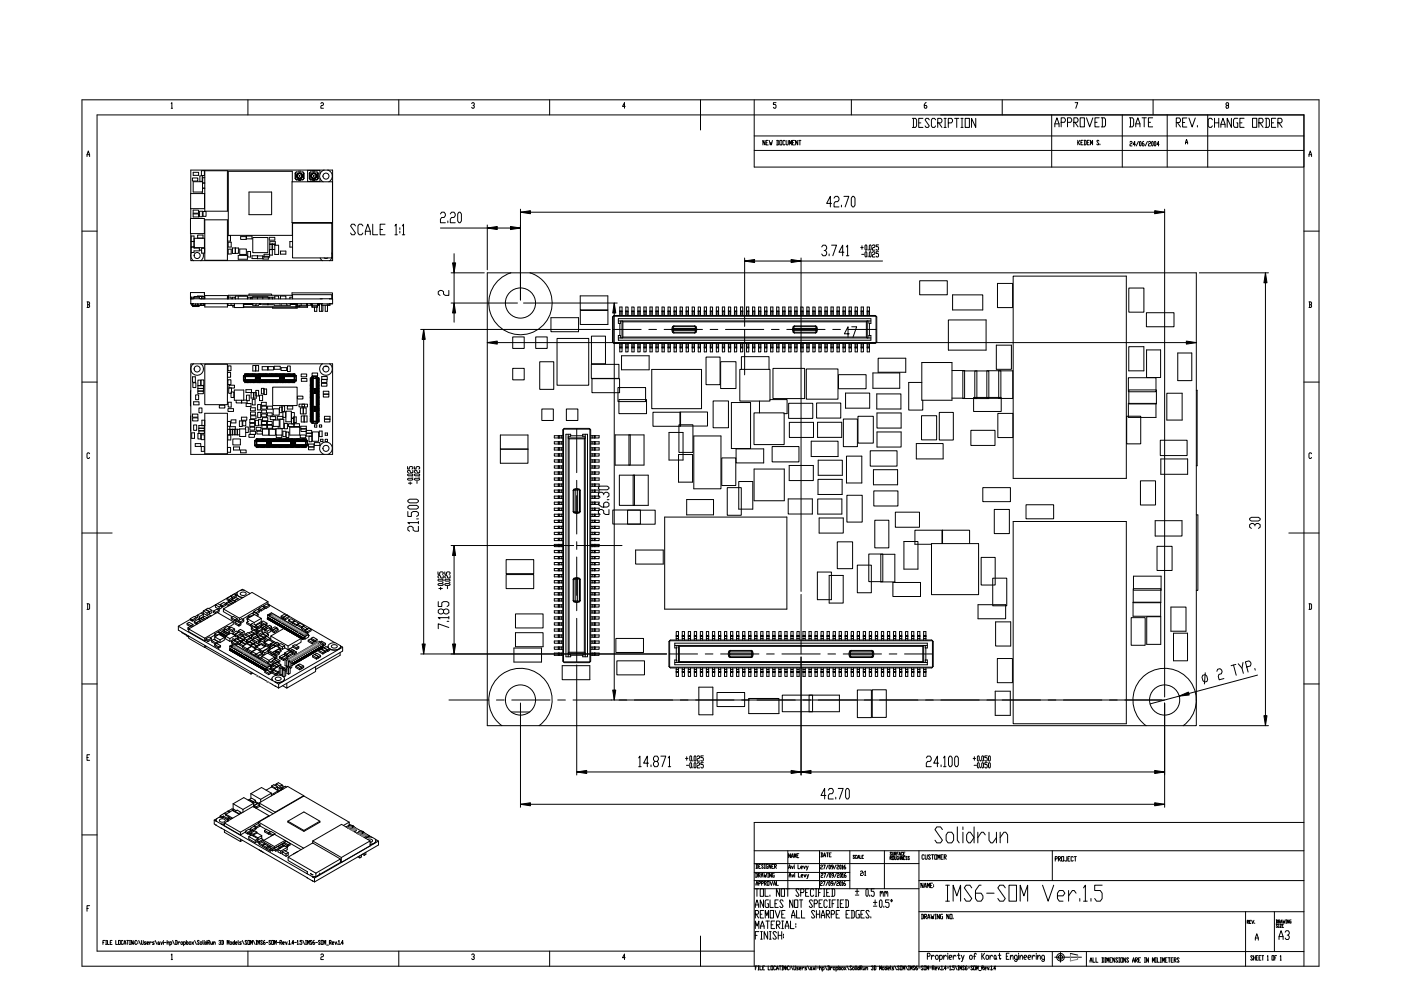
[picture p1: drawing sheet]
<svg xmlns="http://www.w3.org/2000/svg" width="420mm" height="297mm" viewBox="0 0 420 297" stroke-linecap="round" stroke-linejoin="round" font-family="sans-serif">
<g fill="none" stroke="#000" stroke-width=".3">
<path d="M24.6 29.9h371v259.7h-371zM51.4 31.1l.1-.3v1.6M51.4 32.4h.3M74.4 29.9v4.5M96.2 31.1l.2-.3h.4l.2 .3-.2 .5h-.4l-.2 .3v.5h.8M119.6 29.9v4.5M141.5 31.1l.2-.3h.3l.2 .3-.2 .5M141.9 31.6l.3 .3v.3l-.2 .2h-.3l-.2-.2M164.8 29.9v4.5M187.5 31.9h-.8l.6-1.1v1.6M210.1 29.9v9.1M226.2 29.9v20.2h164.8v-15.7"/>
<path d="M232.7 30.8h-.8v.5h.6l.2 .3-.2 .8h-.4l-.2-.2M255.3 29.9v4.5M273.6 35.5h1l.3 .4v1.8l-.3 .5h-1M273.9 35.5v2.7M275.5 36.8h.7M276.8 35.5h-1.3v2.7h1.3M277.8 30.8l-.6 .5v.9l.2 .2h.4l.2-.5-.2-.3h-.6M278.7 35.9l-.3-.4h-.7l-.3 .4 1.3 1.8-.3 .5h-.7l-.3-.5M280.6 35.9l-.3-.4h-.7l-.3 .4v1.8l.3 .5h.7l.3-.5M281.2 36.8h1l.3-.4-.3-.9h-1v2.7M281.5 36.8l1 1.4M283.1 38.2h.7"/>
<path d="M283.1 35.5h.7M283.4 35.5v2.7M284.4 36.8h.9l.4-.4-.4-.9h-.9v2.7M286.3 35.5h1.3M286.9 35.5v2.7M288.2 38.2h.6M288.2 35.5h.6M288.5 35.5v2.7M289.5 35.5h1.2v2.7h-1.2zM292.6 35.5v2.7l-1.2-2.7v2.7M300.6 29.9v4.5M315.4 34.4v15.7"/>
<path d="M316.3 38v-.9l.7-1.8 .6 1.8v.9M316.3 37.1h1.3M318.2 36.7h1l.3-.5-.3-.9h-1v2.7M320.1 36.7h1l.3-.5-.3-.9h-1v2.7M322 36.7h1l.3-.5-.3-.9h-1v2.7M322.4 36.7l.9 1.3M322.4 30.8h.8l-.6 1.6M323.9 35.3h1.3v2.7h-1.3zM325.8 35.3l1 2.7 .9-2.7M328.4 36.7h.6M329.6 35.3h-1.2v2.7h1.2M330.3 35.3h.9l.3 .5v1.8l-.3 .4h-.9"/>
<path d="M330.6 35.3v2.7M336.6 34.4v15.7M338.7 35.3h1l.3 .5v1.8l-.3 .4h-1M339 35.3v2.7M340.6 38v-.9l.6-1.8 .7 1.8v.9M340.6 37.1h1.3M342.5 35.3h1.3M343.1 35.3v2.7M344.4 36.7h.6M345.7 35.3h-1.3v2.7h1.3M345.8 29.9v4.5M350 34.4v15.7"/>
<path d="M352.8 36.7h.9l.3-.4-.3-.9h-.9v2.7M353.1 36.7l.9 1.4M354.7 36.7h.6M355.9 35.4h-1.2v2.7h1.2M356.6 35.4l.9 2.7 1-2.7M359.1 37.6v.5M362.2 34.4v15.7M363.6 35.9l-.3-.4h-.7l-.3 .4v1.8l.3 .5h.7l.3-.5M364.2 36.8h1.3M364.2 35.5v2.7M365.5 35.5v2.7M366.1 38.2v-.9l.7-1.8 .6 1.8v.9"/>
<path d="M366.1 37.3h1.3M367.9 31.6l-.2 .3 .2 .5h.4l.2-.2-.2-.6h-.4l-.2-.3 .2-.5h.4l.2 .3-.2 .5M369.3 35.5v2.7l-1.3-2.7v2.7M371.2 35.5h-1l-.3 .4v1.8l.3 .5h1v-1.4h-.3M371.8 36.8h.7M373.1 35.5h-1.3v2.7h1.3M375.6 35.5h1.3v2.7h-1.3zM377.5 36.8h1l.3-.4-.3-.9h-1v2.7M377.8 36.8l1 1.4M379.4 35.5h1l.3 .4v1.8l-.3 .5h-1M379.8 35.5v2.7M381.3 36.8h.7"/>
<path d="M382.6 35.5h-1.3v2.7h1.3M383.2 36.8h1l.3-.4-.3-.9h-1v2.7M383.6 36.8l.9 1.4M391 34.4v255.2M391 34.4h-361.9v250.7h197.1M26.1 46.9l.4-1.7 .4 1.7M26.1 46.4h.8M57.2 58h4.2M57.7 53.3h1.6v1h-1.6zM57.9 54.5h2.8v3.1h-2.8zM57.9 51.6h1.7v1h-1.7zM59.9 52.7h.9v1.7h-.9z"/>
<path d="M60.4 51.2h.9v1.4h-.9zM60.6 57.6v.4M60.7 54.9h.7M60.7 56.4h.7M60.7 54.8h.7M61.3 58v4.5h-4.1M61.4 51.2h6.8v12.1h-6.8zM61.4 53.3h-.8v1.2M74.7 57.6h6.8v6.7h-6.8zM87.7 54.5v-3.1h-19.2v19.2h19.2v-3.9M88.7 51.8v1.8M88.7 51.9h-.2v1.6h.2"/>
<path d="M88.7 51.8h.1M88.7 53.6l.2 .3M88.9 51.5l-.2 .3M88.9 53.9h1.9M88.9 51.5h.7M88.9 53.9h.1M89.1 52.7a.72 .72 0 0 0 .7 .7 .72 .72 0 0 0 .8-.7M89.6 53.9v.2h.5v-.2M89.6 51.9v-.6h.5v.6M90.1 51.5h.7M90.6 52.7a.72 .72 0 0 0-.8-.7 .72 .72 0 0 0-.7 .7M90.8 51.5l.2 .3"/>
<path d="M90.8 53.9h-1.9M91 51.8v1.8M91 51.8h.1M91 53.6l-.2 .3M91 51.9h.2v1.6h-.2M92.9 51.8l.1 1.8M92.9 53.6l.3 .3M92.9 51.9h-.2v1.6h.2M92.9 51.8h.1M93 53.6l.2 .3M93 51.8v1.8M93.2 51.6l-.2 .2"/>
<path d="M93.2 51.5l-.3 .3M93.2 51.5h.6M93.2 51.5v.1M93.2 53.9h.1M93.2 53.9h1.8M93.4 52.7a.72 .72 0 0 1 .7-.7 .72 .72 0 0 1 .7 .7M93.8 51.3h.6v.6h-.6zM93.8 53.9v.2h.6v-.2M94.4 51.5h.6M94.8 52.7a.72 .72 0 0 1-.7 .7 .72 .72 0 0 1-.7-.7M95 53.9h-1.8M95 51.5v.1"/>
<path d="M95 51.6l.3 .2M95 51.5l.3 .3M95.3 51.8v1.8M95.3 51.8h.1M95.3 53.6l-.3 .3M95.3 51.9h.2v1.6h-.2M96 52.2v-1.1h-3.7v3.3h3.7v-1M97.2 51a1.9 1.9 0 0 0-1.3 1.6 1.9 1.9 0 0 0 1 1.9M98.3 51a1.9 1.9 0 0 1 1.4 1.6 1.9 1.9 0 0 1-1.1 1.9M99.7 54.5h-12.1v12.2h12.1M226.2 40.7h164.8M226.2 45.1h164.8"/>
<path d="M229.4 42.1v1.3l-.6-1.3v1.3M229.7 42.8h.4M230.4 42.1h-.7v1.3h.7M230.7 42.1l.3 1.3 .2-.6 .1 .6 .3-1.3M232.9 42.1h.5l.1 .2v.9l-.1 .2h-.5M233.1 42.1v1.3M233.9 42.1h.6v1.3h-.6zM235.4 42.3l-.1-.2-.5 .2 .2 1.1 .4-.2M235.8 42.1l.1 1.3 .5-.2v-1.1M236.7 43.4v-1.3l.3 .9 .3-.9v1.3M237.7 42.8h.3M238.3 42.1h-.6v1.3h.6"/>
<path d="M239.2 42.1v1.3l-.6-1.3v1.3M239.6 42.1h.6M239.9 42.1v1.3M250.1 59.4l.4-.5h.7l.4 .5v.5l-.4 .5h-.7l-.4 .6v1h1.5M253.1 58.9h1.5l-1.1 3.1M255.7 58.9h.3l.4 .5v2.1l-.4 .5h-.3l-.4-.5v-2.1zM323.2 42.1v1.3M323.4 42.7l.5 .7M323.9 42.1l-.7 .6M324.2 42.7h.3M324.8 42.1h-.6v1.3h.6M325.1 42.1h.5l.2 .2v.9l-.2 .2h-.5"/>
<path d="M325.3 42.1v1.3M326.1 42.7h.3M326.7 42.1h-.6v1.3h.6M327 43.4v-1.3l.3 .9 .4-.9v1.3M329.6 42.3l-.5-.2-.2 .2 .7 .9-.2 .2-.5-.2M329.9 43.2v.2M338.9 42.6l.1-.2 .5 .2-.1 .5-.5 .2v.4h.6M340.5 43.3h-.7l.5-.9v1.3M341.4 42.4l-.6 1.3M341.9 42.4l.3 .2-.2 1.1-.3-.2zM343 42.4l-.5 .4v.7l.5 .2 .2-.2-.2-.4h-.5M344.1 42.4l-.6 1.3"/>
<path d="M344.4 42.6l.2-.2 .5 .2-.2 .5-.5 .2v.4h.7M345.5 42.4l.3 .2-.1 1.1-.3-.2zM346.3 42.4l.3 .2-.1 1.1-.3-.2zM347.6 43.3h-.6l.4-.9v1.3M355.5 43.2l.3-1.4 .4 1.4M355.5 42.7h.7M392.6 46.9l.3-1.7 .4 1.7M392.6 46.4h.7M24.6 69.3h4.5M57.1 65.5h4.2v4.5h-4.2zM57.2 70v8.1h.8M57.2 65.5v-14.5h42.5v27.1h-41.7"/>
<path d="M57.4 75.7l-.1 1.3 .7 1.1M57.9 64.1h1.6v.9h-1.6zM57.9 63h1.6v.9h-1.6zM58.2 72.4h-.9v1.6h.9h-.9v1.7h.9v-.5h1.6v-.8h-1.6v-3.7h-.9v1.7h.9M58.2 71.4h3.1v2.8h-3.1zM59.3 70.5h1.6v.9h-1.6zM59.8 74.8l.7 .4M59.8 63.3h.9v1.7h-.9zM60.9 75.9a1.9 1.9 0 0 1-.7 2.2M60.9 63.4h.9v1.4h-.9zM61.4 74.4h-.9v1.5h.9M61.4 65.9h6.8v12.1h-6.8z"/>
<path d="M68.3 70.6h.8v1.7h-.8zM68.4 72.6h.9v1.5h-.9zM68.4 74.7h.9v1.4h-.9zM69.7 74.3h1.8v1.6l-1.8 .1zM70.6 74.3v1.7M71.4 76.6h2.8v1.1h-2.8zM71.9 74.6h2v1.7h-2zM72.2 70.9h1.6v.9h-1.6zM73.9 70.7h1.7v.9h-1.7zM74.3 75.4h.8v1.6h-.8zM75.6 76.7h3.3v.8h-3.3zM75.8 71.2h4.5v4.5h-4.5z"/>
<path d="M77.2 76.7v.8M78.8 76.8h1.7v.9h-1.7zM79.2 76.2h1.7v.9h-1.7zM80.8 71.1h1.6v.9h-1.6zM80.8 74.8h.9v1.7h-.9zM80.9 73.1h1.5v3.2h1.2v-2.8h-1.2M81.6 73.1v1.7h.8M81.8 73.1v1.7h-.9v-2.4h1.7v.9h-1.7M84.1 75.3h1.6v.9h-1.6zM87.7 66.9h11.8v10.4h-11.8zM87.7 72.4h-.8v1.7h.8M96 77.3l.6 .8"/>
<path d="M97.2 77.3l.6 .2 .5-.2M99.5 75.8a1.9 1.9 0 0 1-.6 2.3M106.6 67.7l-.4-.5h-.7l-.4 .5 1.5 2.1-.4 .6h-.7l-.4-.6M108.8 67.7l-.3-.5h-.8l-.4 .5v2.1l.4 .6h.8l.3-.6M109.6 70.4v-1.1l.7-2.1 .7 2.1v1.1M109.6 69.3h1.4M111.8 67.2v3.2h1.5M114 68.8h.7M115.5 67.2h-1.5v3.2h1.5M118.4 67.7l.4-.5v3.2M118.4 70.4h.8M119.9 68.3v.5"/>
<path d="M119.9 69.3v.5M120.7 67.7l.3-.5v3.2M120.7 70.4h.7M132.1 64.1l.4-.5h.7l.4 .5v.6l-.4 .5h-.7l-.4 .5v1.1h1.5M132.1 68.3h24M134.3 66.2v.6M135 64.1l.4-.5h.8l.3 .5v.6l-.3 .5h-.8l-.4 .5v1.1h1.5M136.2 76v20.6M137.6 63.6h.4l.4 .5v2.1l-.4 .6h-.4l-.3-.6v-2.1zM146.1 67.4v13.5M156.1 62.7v27.2M156.1 63.6h193.2"/>
<path d="M223.3 77.3v20.5M223.3 78.2h41.4M240.2 77.3v100M246.4 74l.4-.5h.7l.4 .5v.5l-.4 .6M247.2 75.1h.3l.4 .5v.5l-.4 .6h-.7l-.4-.6M248.7 76.1v.6M249.4 73.5h1.5l-1.1 3.2M249.4 61h-1.5l1.1-2.1v3.1M252.3 61.5v.5M253.1 75.6h-1.5l1.1-2.1v3.2M253.8 74l.4-.5v3.2M253.8 76.7h.8"/>
<path d="M258.1 74.2h.8M258.4 76.2h.8M258.5 73.7v1M259.6 73.4l.4 .3-.2 1.3-.4-.3zM259.6 75.4l.4 .3-.2 1.3-.4-.2zM260.3 74.7v.3M260.3 76.8v.2M260.9 73.4l.4 .3-.2 1.3-.4-.3zM260.9 75.4l.4 .3-.2 1.3-.4-.2zM261.6 73.7l.2-.3h.4l.2 .3-.2 .5h-.4l-.2 .3v.5h.8M261.6 75.7l.2-.3h.4l.2 .3-.2 .5h-.4l-.2 .3v.5h.8M263.5 73.4h-.8v.5h.6l.2 .3-.2 .8h-.4l-.2-.3"/>
<path d="M263.5 75.4h-.8v.6h.6l.2 .2-.2 .8h-.4l-.2-.2M349.3 62.7v146.2M391 69.3h4.6M26.1 90.5h.6l.2 .3-.2 .5 .2 .6-.2 .3h-.6M26.3 90.5v1.7M26.3 91.3h.4M57.2 91l.8 .1M57.3 89.1v.4M57.3 89.1h.1M57.3 89.1h.9v.4M57.5 91.1v.4h3.9M57.7 91.1v.8h2v-.3l.9-.1"/>
<path d="M57.8 91.5v.1M58 89.5h-.8v1.6l3.8-.1M58.1 91.6v.3M58.2 89.1h1.6v.4M58.6 91.1v.4M58.7 91.1v.5M59.3 88.9h1.6M59.3 91.1v.4M59.6 91.5v.1M60.2 89.5h38.7M60.2 89.5l.8 .1M60.3 91.1v.4"/>
<path d="M61.1 91v.5M61.3 91.5v.1M61.3 87.7h-4.2v1.9l3.1-.1M61.3 87.7v1.3v-.1h-3.1v.2M61.3 87.7v1.2M61.4 91v1h6.8v-1M61.4 89.6v-1h6.8v1M61.4 89h-.9v.5M68.3 89.6l.1-.6h.9v.6M68.4 91v.6M69.3 91v.6M69.3 91.5v.1"/>
<path d="M69.8 91.6v.4h.5M70.3 91v.5l-2.1 .1M71.4 88.7h2.8v.9M71.4 88.7h-.8v.9v-.5h-.9v.5M71.4 88.7v.9M71.9 88.7h2M71.9 88.7h.1M73 91.2h.4M73 92h15.8M73.1 91.2v1h-2.8v-.7M73.1 91v.1M73.4 91.1l.4 .1"/>
<path d="M73.4 91v.2l.2-.2M73.8 91v.2l.1-.2M73.8 91.1l.4 .1M74.2 91.1l.3 .1M74.2 91v.2l.1-.2M74.2 89.1h.1M74.3 89.1h.8v.5M74.3 89.1v.5M74.5 91.1l.4 .1M74.5 91v.2l.2-.2M74.7 88.5v-.4h6.8v.4M74.9 91.1l.3 .1"/>
<path d="M74.9 91v.2l.1-.2M75.1 89.1h.5v.5v-.5h4.9M75.2 91.1l.4 .1M75.2 91v.2l.2-.2M75.4 91v.1M75.6 91.1l.2 .1M75.6 91v.2l.1-.2M75.8 89.1v-.2h4.5v.2M75.8 91.1h-2.8v.9M75.8 91v.5h1.7l.1-.5M76.7 91.1h.1M76.7 91.2h.1"/>
<path d="M76.7 91v.5M77.2 89.1v.5M77.5 91.1h1.1M77.5 91.2h.1M77.6 91.2h.2M77.8 91.1l.3 .1M77.8 91v.2l.1-.2M78.1 91.1l.4 .1M78.1 91v.2l.2-.2M78.4 91v.1M78.5 91l.1 .2M78.6 91v.3h3.5v-.3"/>
<path d="M78.8 89.1v.5M80.2 91v.3M80.4 91v.3M80.5 89.1h.4v.5M80.5 89.1v.5M80.9 89.1h.8v.5M81.7 89.1l.1 .5M81.8 89.1h.6M82.1 91.1h.2M82.1 91.2h.1M82.1 91l.2 .2M82.3 91v.5h1.8v-.5"/>
<path d="M82.4 89.6v-.9h1.2v.9M84.1 91.1h.2M84.1 91.2h.1M84.1 91.2h.2M84.1 89.6v-.9h1.6v.9M84.3 91v.2M84.3 91v.5h1.7v-.5M86 91.1h.2M86 91.2h.1M86.1 91l.1 .2M86.2 91v.5h.9v-.5M87.1 91.1h1.7v.9"/>
<path d="M87.1 91.2h.5M87.2 91v.2l.1-.2M87.6 91.1l1.2 .1M87.6 91v.2l.1-.2M87.6 88.5v-.7h12.1v1.8M87.7 89.1v-.6h-19.2l-.1 1.1M87.7 89.1h-.8v.5M87.9 91v.2l.2-.2M88.3 91v.2l.1-.2M88.8 92h-15.8M88.8 91.2v.8M88.8 92h.1"/>
<path d="M89.1 92h3M89.1 91v1.4h-7.3v-.4M89.1 92h3.1M89.1 91.5h6.7M89.2 91v.5M89.9 91.5v.4h-.8M90.3 91v.5M92 91v.5v-.5M92.1 91.5v.5M92.1 92h.1M92.2 91v1M93 91l.5 .2"/>
<path d="M93.3 91l.1 .1M93.4 91.1h.1M93.4 91.1l.2 .1M93.5 91v.2M93.5 91.2v.3M93.6 91v1M93.6 92h1.6M93.6 91.5v.5h1.5M94.3 92v1.3h.7v-1.3M95.1 91.5v.5M95.3 91l-.2 1M95.3 91.2l.4-.2 .1 .5"/>
<path d="M95.3 91.1v.1M95.4 91.1h-.1M95.5 91l-.1 .1M95.6 91.1v.4h-.3M95.8 91v2.3h.7M95.9 91h3.8M96 89.5h.6M96.4 91.1v.4h2.6v-.4M96.5 91.1v2.2M96.6 91.1l-36.4-.1v.5M96.8 91.5v1.8h-.3M97.5 91.5v1.8h.7v-1.8"/>
<path d="M98.1 91.1v.4M98.6 91.1v.4M98.9 89.5l.8 .1M99.5 89.5v-1.2h-11.8v1.3M99.7 89.6v1.4l-.8 .1M126.2 98.7h56.8M127.1 98.7v97.3M134.6 87.1v1.4h-1.1l-.5-.3v-.8l-.5-.3h-.5l-.6 .3v.8l.6 .3M135.3 81.8h9.9M135.3 90.8h19.9M146.1 81.8h212.7v135.7h-212.7zM153.2 81.8a9.5 9.5 0 0 0-4.8 14.6 9.5 9.5 0 0 0 15.4 0 9.5 9.5 0 0 0-4.8-14.6"/>
<path d="M157 90.8h28.1M165.2 95.2h8.3v4.2h-8.3zM174 88.7h8.3v4.2h-8.3zM174 93h8.3v4.3h-8.3zM183.7 95l.4-.4h78.4l.4 .4v7.5l-.4 .4h-78.4l-.4-.4zM183.9 98.7h8.4M184.2 90.8v119M185.4 96.2h75.8M185.9 94.6v-2.6h.7v2.6M185.9 94.1h.7M185.9 93.5h.7M185.9 93.4h.7"/>
<path d="M185.9 93.2h.7M185.9 96.9v3.7M186.1 96.2v.7h-.7v-1.4h75.8v1.4h-.5M186.5 96.2h.1M186.5 96.2v5.1M186.5 96.2l.3 .3M186.8 96.5v4.5M187.7 94.1h.7v.5M187.7 93.4l.7 .1M187.7 93.2h.7v.2M187.7 93.5h.7M188.4 93.2v-1.2h-.7v2.6"/>
<path d="M188.4 93.5v.6M189.5 93.4l.7 .1M189.5 93.2h.7v.2M189.5 94.1h.7M189.5 93.5h.7M190.2 93.2v-1.2h-.7v2.6M190.2 93.5v1.1M191.3 94.1h.7M191.3 93.5h.7M191.3 94.6v-2.6h.7v2.6M191.3 93.4h.7M191.3 93.2h.7"/>
<path d="M193.1 94.6v-.5h.7v.5M193.1 93.5h.7M193.1 94.1v-2.1h.7v2.1M193.1 93.4h.7M193.1 93.2h.7M194.6 98.7h2.3M194.9 94.1h.7M194.9 93.5h.7M194.9 94.6v-2.6h.7v2.6M194.9 93.4h.7M194.9 93.2h.7M196.7 94.1h.7"/>
<path d="M196.7 93.5h.7M196.7 94.6v-2.6h.7v2.6M196.7 93.4h.7M196.7 93.2h.7M198.5 93.4l.7 .1M198.5 93.2h.7v.2M198.5 94.1h.7M198.5 93.5h.7M199.2 98.7h11.5M199.2 93.2v-1.2h-.7v2.6M199.2 93.5v1.1M200.4 93.4l.6 .1"/>
<path d="M200.4 93.2h.6v.2M200.4 94.1h.6M200.4 93.5h.6M201 93.2v-1.2h-.6v2.6M201 93.5v1.1M201.7 97.9l-.2 1 .2 .7M201.7 97.9l.2 .1M201.7 99.6l.4 .2M201.8 98.3l.2 .2h6.5l.1-.2M201.8 99.2l.1 .3M201.8 98.3v.9M201.9 98l-.1 .3"/>
<path d="M201.9 99.5l-.2 .1M201.9 99.5l.2 .1M202 99h6.5l.1 .2M202 99l-.2 .2M202 98.5v.5M202.1 97.9l-.2 .1M202.1 97.9h6.2M202.1 99.6h6.2M202.1 97.7v.2M202.1 99.6v.2M202.1 97.7h6.2M202.1 99.8h6.2"/>
<path d="M202.1 97.7l-.4 .2M202.2 94.6v-.5h.6v.5M202.2 94.1v-2.1h.6v2.1M202.2 93.5h.6M202.2 93.4h.6M202.2 93.2h.6M204 93.4l.6 .1M204 93.2h.6v.2M204 94.1h.6M204 93.5h.6M204.6 93.2v-1.2h-.6v2.6M204.6 93.5v1.1"/>
<path d="M205.8 94.1h.7M205.8 93.5h.7M205.8 94.6v-2.6h.7v2.6M205.8 93.4h.7M205.8 93.2h.7M207.6 94.1h.7v.5M207.6 93.4l.7 .1M207.6 93.2h.7v.2M207.6 93.5h.7M208.3 93.2v-1.2h-.7v2.6M208.3 93.5v.6M208.3 97.9l.2 .1"/>
<path d="M208.3 97.7v.2M208.3 99.6v.2M208.3 97.7l.4 .2M208.5 98.5v.5M208.5 99.5l.2 .1M208.5 99.5l-.2 .1M208.5 98l.1 .3M208.6 98.3v.9M208.6 99.2l-.1 .3M208.7 97.9l-.2 .1M208.7 97.9l.2 .7-.2 1M208.7 99.6l-.4 .2"/>
<path d="M209.4 94.1h.7v.5M209.4 93.4l.7 .1M209.4 93.2h.7v.2M209.4 93.5h.7M210.1 93.2v-1.2h-.7v2.6M210.1 93.5v.6M211.2 94.6v-2.6h.7v2.6M211.2 94.1h.7M211.2 93.5h.7M211.2 93.4h.7M211.2 93.2h.7M213 98.7h2.3"/>
<path d="M213 93.4l.7 .1M213 93.2h.7v.2M213 94.1h.7M213 93.5h.7M213.7 93.2v-1.2h-.7v2.6M213.7 93.5v1.1M214.8 94.6v-2.6h.7v2.6M214.8 94.1h.7M214.8 93.5h.7M214.8 93.4h.7M214.8 93.2h.7M216.6 94.6v-.5h.7v.5"/>
<path d="M216.6 93.5h.7M216.6 94.1v-2.1h.7v2.1M216.6 93.4h.7M216.6 93.2h.7M217.6 98.7h11.5M218.4 93.4l.7 .1M218.4 93.2h.7v.2M218.4 94.1h.7M218.4 93.5h.7M219.1 93.2v-1.2h-.7v2.6M219.1 93.5v1.1M220.3 94.1h.6"/>
<path d="M220.3 93.5h.6M220.3 94.6v-2.6h.6v2.6M220.3 93.4h.6M220.3 93.2h.6M222.1 94.1h.6M222.1 93.5h.6M222.1 94.6v-2.6h.6v2.6M222.1 93.4h.6M222.1 93.2h.6M223.3 98.7v13.7M223.9 94.6v-2.6h.7v2.6M223.9 94.1h.7"/>
<path d="M223.9 93.5h.7M223.9 93.4h.7M223.9 93.2h.7M225.7 93.4l.7 .1M225.7 93.2h.7v.2M225.7 94.1h.7M225.7 93.5h.7M226.4 93.2v-1.2h-.7v2.6M226.4 93.5v1.1M227.5 93.4l.7 .1M227.5 93.2h.7v.2M227.5 94.1h.7"/>
<path d="M227.5 93.5h.7M228.2 93.2v-1.2h-.7v2.6M228.2 93.5v1.1M229.3 94.6v-.5h.7v.5M229.3 93.5h.7M229.3 94.1v-2.1h.7v2.1M229.3 93.4h.7M229.3 93.2h.7M231.1 94.1h.7M231.1 93.5h.7M231.1 94.6v-2.6h.7v2.6M231.1 93.4h.7"/>
<path d="M231.1 93.2h.7M231.4 98.7h2.3M232.9 93.4l.7 .1M232.9 93.2h.7v.2M232.9 94.1h.7M232.9 93.5h.7M233.6 93.2v-1.2h-.7v2.6M233.6 93.5v1.1M234.7 94.1h.7M234.7 93.5h.7M234.7 94.6v-2.6h.7v2.6M234.7 93.4h.7"/>
<path d="M234.7 93.2h.7M236 98.7h11.4M236.5 94.6v-2.6h.7v2.6M236.5 94.1h.7M236.5 93.5h.7M236.5 93.4h.7M236.5 93.2h.7M237.9 97.9l-.2 1 .2 .7M237.9 97.9l.2 .1M237.9 99.6l.4 .2M238 98.3v.9M238 99.2l.1 .3"/>
<path d="M238 98.3l.2 .2M238.1 98l-.1 .3M238.1 99.5h6.6M238.1 99.5l-.2 .1M238.2 98.5v.5M238.2 99h6.5l.1 .2M238.2 99l-.2 .2M238.2 98.5h6.5M238.3 97.7v.2M238.3 99.6v.2M238.3 97.7h6.2M238.3 99.8h6.2"/>
<path d="M238.3 97.7l-.4 .2M238.4 94.6v-2.6h.6v2.6M238.4 94.1h.6M238.4 93.5h.6M238.4 93.4h.6M238.4 93.2h.6M240.2 93.4l.6 .1M240.2 93.2h.6v.2M240.2 94.1h.6M240.2 93.5h.6M240.8 93.2v-1.2h-.6v2.6M240.8 93.5v1.1"/>
<path d="M242 93.4l.7 .1M242 93.2h.7v.2M242 94.1h.7M242 93.5h.7M242.7 93.2v-1.2h-.7v2.6M242.7 93.5v1.1M243.8 93.4l.7 .1M243.8 93.2h.7v.2M243.8 94.1h.7M243.8 93.5h.7M244.5 93.2v-1.2h-.7v2.6M244.5 93.5v1.1"/>
<path d="M244.5 97.9l-6.4 .1M244.5 97.9l.2 .1M244.5 97.7v.2M244.5 99.6v.2M244.5 97.7l.4 .2M244.7 98.5v.5M244.7 99.5l.2 .1M244.7 98l.1 .3M244.8 98.3l-.1 .2M244.8 99.2l-.1 .3M244.8 98.3v.9M244.9 97.9l-.2 .1"/>
<path d="M244.9 97.9l.2 .7-.2 1M244.9 99.6l-.4 .2M245.6 93.4l.7 .1M245.6 93.2h.7v.2M245.6 94.1h.7M245.6 93.5h.7M246.3 93.2v-1.2h-.7v2.6M246.3 93.5v1.1M247.4 94.1h.7M247.4 93.5h.7M247.4 94.6v-2.6h.7v2.6M247.4 93.4h.7"/>
<path d="M247.4 93.2h.7M249.2 94.1h.7M249.2 93.5h.7M249.2 94.6v-2.6h.7v2.6M249.2 93.4h.7M249.2 93.2h.7M249.7 98.7h2.3M251 94.6v-2.6h.7v2.6M251 94.1h.7M251 93.5h.7M251 93.4h.7M251 93.2h.7"/>
<path d="M252.8 94.6v-2.6h.7v2.6M252.8 94.1h.7M252.8 93.5h.7M252.8 93.4h.7M252.8 93.2h.7M254.3 98.7h8.4M254.6 94.6v-2.6h.7v2.6M254.6 94.1h.7M254.6 93.5h.7M254.6 93.4h.7M254.6 93.2h.7M255.4 97.9h1.5l-1.1 3.2"/>
<path d="M256.5 93.4l.6 .1M256.5 93.2h.6v.2M256.5 94.1h.6M256.5 93.5h.6M257.1 93.2v-1.2h-.6v2.6M257.1 93.5v1.1M258.3 94.1h.6M258.3 93.5h.6M258.3 94.6v-2.6h.6v2.6M258.3 93.4h.6M258.3 93.2h.6M259.8 96.5v4.5"/>
<path d="M260.1 93.4l.7 .1M260.1 93.2h.7v.2M260.1 94.1h.7M260.1 93.5h.7M260.1 96.2l-.3 .3h-73M260.1 96.2v5.1M260.1 96.2h.1M260.6 96.2v.7h.1M260.7 96.9v3.7M260.8 93.2v-1.2h-.7v2.6M260.8 93.5v1.1M275.8 84.2h8.3v4.2h-8.3z"/>
<path d="M284.4 95.9h11.3v9.1h-11.3zM285.7 88.4h9v4.5h-9zM299.1 85h4.6v7.2h-4.6zM303.8 82.8h34v60.6h-34zM338.5 86.3h4.6v7.3h-4.6zM343.8 93.7h8.3v4.2h-8.3zM359.7 81.8h20.7M379.5 81.8v135.7M392.6 90.5h.5l.2 .3-.2 .5 .2 .6-.2 .3h-.5M392.8 91.3h.3M392.8 90.5v1.7M24.6 114.5h4.5"/>
<path d="M57.2 117.2v4.5M57.2 109.1h42.5v27.1h-42.5zM57.7 112.9h.9v1.7h-.9zM57.8 114.7h.9v1.5h-.9zM58.7 118.4h.9v1.4h-.9zM59.3 117.2h1.7v.8h-1.7zM59.3 116.4h1.7v.9h-1.7zM59.4 113.9h.8v1.7h-.8zM59.4 115.6h1.6v.9h-1.6zM60.2 109.1a1.9 1.9 0 0 1 .3 2.8 1.9 1.9 0 0 1-2.8 0 1.9 1.9 0 0 1 .3-2.8M60.3 113.9h.8v1.6h-.8zM61.4 109.2h6.8v12.1h-6.8z"/>
<path d="M68.2 111.6h1v1.5h-1zM68.4 113.8h.9v1.5h-.9zM68.4 109.7h.9v1.4h-.9zM68.6 116.2h.8v1.7h-.8zM68.7 115.5h1.6v.8h-1.6zM69.3 117.5h.8v1.6h-.8zM70.3 116.9h2.8v3.1h-2.8zM70.8 120v.8h1.7v-.8M73 114.1h15.8M73 112.6v1.5M73 112.6h.1M73 112.6h15.8"/>
<path d="M73.1 112.5l-.1 .1M73.1 119.9h1v.9h-1.7v-.8M73.4 113.9h15.1M73.4 112.8h15.1M73.4 114.4h.1M73.4 114.2v.5l.2-.2M73.4 114.5h.2M73.4 112.5v-.5l.2 .5M73.4 114.3h.2M73.4 112.4h.2M73.4 112.3h.2M73.4 112.2h.2"/>
<path d="M73.4 113.7l.1 .2M73.4 113.7v.3h15.1l-.1-.3M73.5 112.8l-.1 .9M73.5 113l-.1-.3h15.1l-.1 .3M73.6 112.8h.1M73.6 112.8v1.1M73.6 113.9h.1M73.6 112.8v.1M73.6 114.2v.3M73.6 113.8l14.7 .1M73.6 112.9v.9M73.6 113.8v.1"/>
<path d="M73.8 116.8h1.6v.8h-1.6zM73.8 114.4h.1M73.8 114.2v.5l.1-.2M73.8 114.5h.1M73.8 112.5v-.5l.1 .5M73.8 114.3h.1M73.8 112.4h.1M73.8 112.3h.1M73.8 112.2h.1M73.9 118.4h.9v1.7h-.9zM73.9 114.2v.3M74.2 114.5h.1"/>
<path d="M74.2 112.5v-.5l.1 .5M74.2 114.2v.1M74.2 114.4h.1M74.2 112.4h.1M74.2 112.3h.1M74.2 112.2h.1M74.3 114.3l-.1 .1M74.3 114.2v.5l-.1-.3M74.5 114.4h.1M74.5 114.2v.5l.2-.2M74.5 114.5h.2M74.5 112.5v-.5l.2 .5"/>
<path d="M74.5 114.3h.2M74.5 112.4h.2M74.5 112.3h.2M74.5 112.2h.2M74.7 114.2v.3M74.9 112.5h.1M74.9 114.5h.1M74.9 112.4v-.4l.1 .4M74.9 114.2v.1M74.9 114.4h.1M74.9 112.3h.1M74.9 112.2h.1"/>
<path d="M75 114.3l-.1 .1M75 114.2v.5l-.1-.3M75.2 112.5h.2M75.2 114.4h.1M75.2 114.2v.5l.2-.2M75.2 114.5h.2M75.2 112.4v-.4l.2 .4M75.2 114.3h.2M75.2 112.3h.2M75.2 112.2h.2M75.3 117.7h.8v1.6h-.8zM75.4 114.2v.3"/>
<path d="M75.6 114.4h.1M75.6 114.2v.5l.1-.2M75.6 114.5h.1M75.6 112.5v-.5l.1 .5M75.6 114.3h.1M75.6 112.4h.1M75.6 112.3h.1M75.6 112.2h.1M75.7 119.7h.8v1.7h-.8zM75.7 114.2v.3M76 112.4l.1 .1M76.1 112.3h.1"/>
<path d="M76 112.2l.1 .1M76 114.5h.1M76 114.2v.1M76 114.4h.1M76 117.7h.9v1.6h-.9zM76.1 114.3l-.1 .1M76.1 112.2l-.1-.2v.5M76.1 114.2v.5l-.1-.3M76.1 112.3v.1M76.3 112.4l.2 .1M76.5 112.3h.1M76.3 112.2l.2 .1"/>
<path d="M76.3 114.5h.2M76.3 114.2v.1M76.3 114.4h.2M76.5 114.3l-.2 .1M76.5 112.2l-.2-.2v.5M76.5 112.3v.1M76.5 114.2v.5l-.2-.3M76.6 113.2h.1M76.6 113.2v.3M76.6 113.5l.1 .1M76.6 113.3h.1M76.6 113.5h.1"/>
<path d="M76.6 113.2v.1M76.7 113.3v.1M76.7 113.4l-.1 .1M76.7 113.4h1.3M76.7 113.3h1.3M76.7 113.1l-.1 .1M76.7 113.1h1.2M76.7 113.1v.1M76.7 113.5v.1M76.7 113.5h1.2M76.7 113.2h-.1M76.7 113.2h1.2"/>
<path d="M76.7 113.6h1.2M76.7 112.4l.1 .1M76.7 114.4h.1M76.8 112.3h.1M76.7 112.2l.1 .1M76.7 114.2v.5l.1-.2M76.7 114.5h.1M76.7 114.3h.1M76.7 111.2v-1.7h.8v1.7h-1.7v-1.6h.9v1.6M76.7 117h.9v1.7h-.9zM76.8 112.2l-.1-.2v.5M76.8 112.3v.1"/>
<path d="M76.8 114.2v.3M77.1 112.4l.1 .1M77.2 112.3h.1M77.1 112.2l.1 .1M77.1 114.5h.1M77.1 114.2v.1M77.1 114.4h.1M77.2 114.3l-.1 .1M77.2 112.2l-.1-.2v.5M77.2 112.3v.1M77.2 114.2v.5l-.1-.3M77.4 112.5h.2"/>
<path d="M77.6 112.3h.1M77.4 112.2l.2 .1M77.4 114.5h.2M77.4 114.2v.1M77.4 114.4h.2M77.6 114.3l-.2 .1M77.6 112.2l-.2-.2v.4M77.6 112.3v.1M77.6 114.2v.5l-.2-.3M77.8 112.5h.1M77.8 114.5h.1M77.8 112.4v-.4l.1 .4"/>
<path d="M77.8 114.2v.1M77.8 114.4h.1M77.8 112.3h.1M77.8 112.2h.1M77.8 118.5h1v1.6h-1zM77.9 114.3l-.1 .1M77.9 114.2v.5l-.1-.3M77.9 113.1v.1M77.9 113.5v.1M77.9 113.2h.1M77.9 113.1l.1 .1M78 113.4v.1"/>
<path d="M78 113.5h-.1M78 113.5h.1M78 113.2v.1M78 113.3h.1M78 113.3v.2M78 113.2h.1M78 113.2v.3M78 113.5l-.1 .1M78.1 114.4h.1M78.1 114.2v.5l.2-.2M78.1 114.5h.2M78.1 112.5v-.5l.2 .5"/>
<path d="M78.1 114.3h.2M78.1 112.4h.2M78.1 112.3h.2M78.1 112.2h.2M78.3 114.2v.3M78.4 116.4h.8v1.7h-.8zM78.5 114.5h.1M78.5 112.5v-.5l.1 .5M78.5 114.2v.1M78.5 114.4h.1M78.5 112.4h.1M78.5 112.3h.1"/>
<path d="M78.5 112.2h.1M78.6 109.9h1.8v1h-1.8zM78.6 114.3l-.1 .1M78.6 114.2v.5l-.1-.3M78.9 112.5h.1M78.9 114.4h.1M78.9 114.2v.5l.1-.2M78.9 114.5h.1M78.9 112.4v-.4l.1 .4M78.9 114.3h.1M78.9 112.3h.1M78.9 112.2h.1"/>
<path d="M79 114.2v.3M79.1 116.6h.8v1.7h-.8zM79.2 112.4l.2 .1M79.4 112.3h.1M79.2 112.2l.2 .1M79.2 114.5h.2M79.2 114.4h.2M79.2 114.2v.1M79.4 114.3l-.2 .1M79.4 112.2l-.2-.2v.5M79.4 112.3v.1M79.4 114.2v.5l-.2-.3"/>
<path d="M79.6 112.5h.1M79.6 114.4h.1M79.6 114.2v.5l.1-.2M79.6 114.5h.1M79.6 114.3h.1M79.6 112.4v-.4l.1 .4M79.6 112.3h.1M79.6 112.2h.1M79.7 114.2v.3M80 114.5h.1M80 112.5v-.5l.1 .5M80 114.4h.1"/>
<path d="M80 114.2v.1M80 112.4h.1M80 112.3h.1M80 112.2h.1M80.1 114.3l-.1 .1M80.1 114.2v.5l-.1-.3M80.2 109.9h1.9v1h-1.9zM80.3 112.5h.1M80.3 114.4h.1M80.4 112.3h.1M80.3 112.2l.1 .1M80.3 114.2v.5l.1-.2"/>
<path d="M80.3 114.5h.1M80.3 114.3h.1M80.4 112.2l-.1-.2v.4M80.4 112.3v.1M80.4 114.2v.3M80.7 114.5h.1M80.7 112.5v-.5l.1 .5M80.7 114.2v.1M80.7 114.4h.1M80.7 112.4h.1M80.7 112.3h.1M80.7 112.2h.1"/>
<path d="M80.8 114.3l-.1 .1M80.8 114.2v.5l-.1-.3M81 112.4l.2 .1M81 114.4h.1M81.2 112.3h.1M81 112.2l.2 .1M81 114.2v.5l.2-.2M81 114.5h.2M81 114.3h.2M81.2 112.2l-.2-.2v.5M81.2 112.3v.1M81.2 114.2v.3"/>
<path d="M81.4 112.5h.1M81.4 114.4h.1M81.4 114.2v.5l.1-.2M81.4 114.5h.1M81.4 112.4v-.4l.1 .4M81.4 114.3h.1M81.4 112.3h.1M81.4 112.2h.1M81.5 114.2v.3M81.8 112.5h.1M81.8 114.5h.1M81.8 112.4v-.4l.1 .4"/>
<path d="M81.8 114.2v.1M81.8 114.4h.1M81.8 112.3h.1M81.8 112.2h.1M81.8 116h7.3v5.6h-7.3zM81.9 114.3l-.1 .1M81.9 114.2v.5l-.1-.3M82.1 114.4h.1M82.1 114.2v.5l.2-.2M82.1 114.5h.2M82.1 112.5v-.5l.2 .5M82.1 114.3h.2"/>
<path d="M82.1 112.4h.2M82.1 112.3h.2M82.1 112.2h.2M82.3 109.8h1.8v.9h-1.8zM82.3 114.2v.3M82.5 114.5h.1M82.5 112.5v-.5l.1 .5M82.5 114.2v.1M82.5 114.4h.1M82.5 112.4h.1M82.5 112.3h.1M82.5 112.2h.1"/>
<path d="M82.6 114.3l-.1 .1M82.6 114.2v.5l-.1-.3M82.8 114.4h.1M82.8 114.2v.5l.2-.2M82.8 114.5h.2M82.8 112.5v-.5l.2 .5M82.8 114.3h.2M82.8 112.4h.2M82.8 112.3h.2M82.8 112.2h.2M83 114.2v.3M83.2 114.4h.1"/>
<path d="M83.3 112.3h.1M83.2 112.2l.1 .1M83.2 114.2v.5l.1-.2M83.2 114.5h.1M83.2 114.3h.1M83.2 112.4h.1M83.3 112.2l-.1-.2v.5M83.3 112.3v.2M83.3 114.2v.3M83.6 114.4h.1M83.6 114.2v.5l.1-.2M83.6 114.5h.1"/>
<path d="M83.6 112.5v-.5l.1 .5M83.6 114.3h.1M83.6 112.4h.1M83.6 112.3h.1M83.6 112.2h.1M83.7 114.2v.3M83.8 113.2v.3M83.8 113.5l.1 .1M83.8 113.2h.1M83.9 113.3v.2M83.9 113.5h.1M83.9 113.3h.1"/>
<path d="M83.9 113.5h1.3M83.9 113.2v.1M83.9 113.5h-.1M83.9 113.3h1.3M83.9 113.3v.1M83.9 113.1h1.3M83.9 113.1v.1M83.9 113.5v.1M83.9 113.6h1.3M83.9 113.1l-.1 .1M83.9 114.5h.2M83.9 112.5v-.5l.2 .5"/>
<path d="M83.9 114.2v.1M83.9 114.4h.2M83.9 112.4h.2M83.9 112.3h.2M83.9 112.2h.2M84.1 114.3l-.2 .1M84.1 114.2v.5l-.2-.3M84.3 112.4l.1 .1M84.3 114.4h.1M84.4 112.3h.1M84.3 112.2l.1 .1M84.3 114.2v.5l.1-.2"/>
<path d="M84.3 114.5h.1M84.3 114.3h.1M84.3 110.2h1.7v.8h-1.7zM84.4 112.2l-.1-.2v.5M84.4 112.3v.1M84.4 114.2v.3M84.8 112.3h.1M84.7 112.2l.1 .1M84.7 114.5h.1M84.7 114.2v.1M84.7 114.4h.1M84.7 112.4h.1"/>
<path d="M84.8 114.3l-.1 .1M84.8 112.2l-.1-.2v.5M84.8 112.3v.2M84.8 114.2v.5l-.1-.3M85 114.5h.2M85 112.5v-.5l.2 .5M85 114.2v.5l.2-.5M85 114.4h.2M85 114.3h.2M85 112.4h.2M85 112.3h.2M85 112.2h.2"/>
<path d="M85.2 113.2h-1.3M85.2 113.2h.1M85.2 113.1v.1M85.2 113.5v.1M85.2 113.4l-1.3 .1M85.2 113.4v.1M85.2 113.3v.1M85.2 113.5h.1M85.2 113.2v.1M85.2 113.3h.1M85.2 113.3v.2M85.2 113.2v.3"/>
<path d="M85.5 112.3h.1M85.4 112.2l.1 .1M85.4 114.5h.1M85.4 114.2v.1M85.4 114.4h.1M85.4 112.4h.1M85.5 114.3l-.1 .1M85.5 112.2l-.1-.2v.5M85.5 112.3v.2M85.5 114.2v.5l-.1-.3M85.7 112.4l.2 .1M85.7 114.4h.1"/>
<path d="M85.9 112.3h.1M85.7 112.2l.2 .1M85.7 114.2v.5l.2-.2M85.7 114.5h.2M85.7 114.3h.2M85.9 112.2l-.2-.2v.5M85.9 112.3v.1M85.9 114.2v.3M86.1 112.4l.1 .1M86.1 114.4h.1M86.2 112.3h.1M86.1 112.2l.1 .1"/>
<path d="M86.1 114.2v.5l.1-.2M86.1 114.5h.1M86.1 114.3h.1M86.2 109.7h.9v1.7h-.9zM86.2 112.2l-.1-.2v.5M86.2 112.3v.1M86.2 114.2v.3M86.5 114.4h.1M86.5 114.2v.5l.1-.2M86.5 114.5h.1M86.5 112.5v-.5l.1 .5M86.5 114.3h.1"/>
<path d="M86.5 112.4h.1M86.5 112.3h.1M86.5 112.2h.1M86.6 114.2v.3M86.8 114.4h.1M87 112.3h.1M86.8 112.2l.2 .1M86.8 114.2v.5l.2-.2M86.8 114.5h.2M86.8 114.3h.2M86.8 112.4h.2M87 112.2l-.2-.2v.5"/>
<path d="M87 112.3v.2M87 114.2v.3M87.2 112.4l.1 .1M87.2 114.4h.1M87.3 112.3h.1M87.2 112.2l.1 .1M87.2 114.2v.5l.1-.2M87.2 114.5h.1M87.2 114.3h.1M87.3 112.2l-.1-.2v.5M87.3 112.3v.1M87.3 114.2v.3"/>
<path d="M87.6 112.4l.1 .1M87.7 112.3h.1M87.6 112.2l.1 .1M87.6 114.5h.1M87.6 114.2v.1M87.6 114.4h.1M87.7 114.3l-.1 .1M87.7 112.2l-.1-.2v.5M87.7 114.2v.5l-.1-.3M87.7 112.3v.1M87.9 114.4h.1M87.9 114.2v.5l.2-.2"/>
<path d="M87.9 114.5h.2M87.9 112.5v-.5l.2 .5M87.9 114.3h.2M87.9 112.4h.2M87.9 112.3h.2M87.9 112.2h.2M88.1 114.2v.3M88.3 114.4h.1M88.3 114.2v.5l.1-.2M88.3 114.5h.1M88.3 112.5v-.5l.1 .5M88.3 114.3h.1"/>
<path d="M88.3 112.4h.1M88.3 112.3h.1M88.3 112.2h.1M88.3 112.8l-14.7 .1M88.3 112.8v1.1M88.3 113.9h.1M88.3 112.8h.1M88.4 112.8v.2M88.4 113v.9M88.4 114.2v.3M88.8 112.5v1.6M88.8 112.6v1.5"/>
<path d="M89.2 118.7h1.6v.9h-1.6zM90.3 112.1h1.7v.8h-1.7zM90.4 113.4h1.6v.9h-1.6zM93.3 119.8l-.3 .1h.5M93.3 119.4l-.3 .2h.5M93.3 118.7l-.3 .1h.5M93.3 118l-.3 .1h.5M93.3 117.6l-.3 .1h.5M93.3 116.9l-.3 .1h.5M93.3 116.2l-.3 .1h.5M93.3 115.8l-.3 .1h.5M93.3 115.1l-.3 .1h.5"/>
<path d="M93.3 114.7l-.3 .2h.5M93.3 114.4l-.3 .1h.5M93.3 114l-.3 .1h.5M93.3 113.6l-.3 .2h.5M93.3 113.3l-.3 .1h.5M93.3 115.4v.2M93.3 116.5v.2M93.3 117.3v.1M93.3 118.3v.2M93.3 119.1v.1M93.3 119.8h.1M93.3 119.4h.1"/>
<path d="M93.3 118.7h.1M93.3 118h.1M93.3 117.6h.1M93.3 116.9h.1M93.3 116.2h.1M93.3 115.8h.1M93.3 115.1h.1M93.3 114.7h.1M93.3 114.4h.1M93.3 114h.1M93.3 113.6h.1M93.3 113.3h.1"/>
<path d="M93.3 119.8v.1M93.3 119.4v.2M93.3 118.7v.1M93.3 118v.1M93.3 117.6v.1M93.3 116.9v.1M93.3 116.2v.1M93.3 115.8v.1M93.3 115.1v.1M93.3 114.7v.2M93.3 114.4v.1M93.3 114v.1"/>
<path d="M93.3 113.6v.2M93.3 113.3v.1M93.3 114h.2M93.3 113.3h.2M93.3 114.7h.2M93.3 119.8h.2M93.3 119.4h.2M93.3 118.7h.2M93.3 118h.2M93.3 117.6h.2M93.3 116.9h.2M93.3 116.2h.2"/>
<path d="M93.3 115.8h.2M93.3 115.1h.2M93.3 114.4h.2M93.3 113.6h.2M93.5 113.3v.1M93.5 113.6v.2M93.5 114.4v.1M93.5 115.4v.2M93.5 116.5v.2M93.5 117.6v.1M93.5 118.3v.2M93.5 118.7v.1"/>
<path d="M93.5 119.1v.1M93.5 119.4v.2M93.5 117.3h-.5l.5 .1M93.5 119.8v.1M93.5 118v.1M93.5 117.3v.1M93.5 116.9v.1M93.5 116.2v.1M93.5 115.8v.1M93.5 115.1v.1M93.5 114.7v.2M93.5 114v.1"/>
<path d="M93.5 115.4h-.5l.5 .2M93.5 116.5h-.5l.5 .2M93.5 118.3h-.5l.5 .2M93.5 119.1h-.5l.5 .1M93.6 112.9v13.9M93.6 112.9h1.6M93.6 111.8h1.7v.9h-1.7zM93.9 113.2v13.3M93.9 113.4h.1M93.9 113.4v12.9M93.9 113.4h1M94 113.3h-.1"/>
<path d="M94 113.3l-.3-.1v13.3l.3-.1M94 113.3h.9M94.2 116.6v1.2M94.2 117.8h.1M94.2 116.6h.1M94.2 117.8v.1M94.2 116.5h.1M94.2 117.9h.3M94.2 116.5v.1M94.2 116.5v1.3M94.2 117.8l.1 .1M94.3 116.5h.1"/>
<path d="M94.3 116.5h-.1M94.3 116.5v1.3M94.3 117.8v.1M94.3 117.8h.1M94.4 116.5v1.3M94.4 117.8l.1 .1M94.5 116.5h-.1M94.5 116.5h.1M94.5 116.5v1.3M94.5 117.8v.1M94.5 117.8h.1M94.5 116.6h.1"/>
<path d="M94.5 116.5l.1 .1M94.5 116.5h-.3M94.6 116.6v1.2M94.6 117.8l-.1 .1M94.7 113.3l.3-.1v13.3l-.3-.1M94.9 113.4l-.1 12.9M94.9 113.2v13.3M94.9 113.4h.1M95.2 112.9h-1.7M95.2 112.9v13.9M95.2 113.6h.5l-.5 .2M95.2 114.7h.5l-.5 .2"/>
<path d="M95.2 116.5h.5l-.5 .2M95.2 118.3h.5l-.5 .2M95.2 119.1h.5l-.5 .1M95.2 114h.3M95.2 113.3h.3M95.2 119.8h.3M95.2 119.4h.3M95.2 118.7h.3M95.2 118h.3M95.2 117.6h.3M95.2 117.3h.3M95.2 116.9h.3"/>
<path d="M95.2 116.2h.3M95.2 115.8h.3M95.2 115.4h.3M95.2 115.1h.3M95.2 114.4h.3M95.3 113.3v.1M95.3 113.6v.2M95.3 114v.1M95.3 114.4v.1M95.3 114.7v.2M95.3 115.1v.1M95.3 115.4v.2"/>
<path d="M95.3 115.8v.1M95.3 116.2v.1M95.3 116.5v.2M95.3 116.9v.1M95.3 117.3v.1M95.3 117.6v.1M95.3 118v.1M95.3 118.3v.2M95.3 118.7v.1M95.3 119.1v.1M95.3 119.4v.2M95.3 119.8v.1"/>
<path d="M95.4 119.9h.1M95.4 119.6h.1M95.4 118.8h.1M95.4 118.1h.1M95.4 117.7h.1M95.4 117.4h.1M95.4 117h.1M95.4 116.3h.1M95.4 115.9h.1M95.4 115.6h.1M95.4 115.2h.1M95.4 114.5h.1"/>
<path d="M95.4 114.1h.1M95.4 113.4h.1M95.4 113.6v.2M95.4 114.7v.2M95.4 116.5v.2M95.4 118.3v.2M95.4 119.1v.1M95.5 119.8l.2 .1h-.5M95.5 119.4l.2 .2h-.5M95.5 118.7l.2 .1h-.5M95.5 118l.2 .1h-.5M95.5 117.6l.2 .1h-.5"/>
<path d="M95.5 117.3l.2 .1h-.5M95.5 116.9l.2 .1h-.5M95.5 116.2l.2 .1h-.5M95.5 115.8l.2 .1h-.5M95.5 115.4l.2 .2h-.5M95.5 115.1l.2 .1h-.5M95.5 114.4l.2 .1h-.5M95.5 114l.2 .1h-.5M95.5 113.3l.2 .1h-.5M95.5 113.3v.1M95.5 113.6v.2M95.5 114v.1"/>
<path d="M95.5 114.4v.1M95.5 114.7v.2M95.5 115.1v.1M95.5 115.4v.2M95.5 115.8v.1M95.5 116.2v.1M95.5 116.5v.2M95.5 116.9v.1M95.5 117.3v.1M95.5 117.6v.1M95.5 118v.1M95.5 118.3v.2"/>
<path d="M95.5 118.7v.1M95.5 119.1v.1M95.5 119.4v.2M95.5 119.8v.1M96.4 113.8h1.7v.8h-1.7zM96.4 114.9h1.7v.9h-1.7zM96.5 112.9h1.6v.8h-1.6zM97 118.2h1.6v.8h-1.6zM97 117.3h1.6v.8h-1.6zM97.2 109.9h1.1M98.9 109.1a1.9 1.9 0 0 1 .3 2.8 1.9 1.9 0 0 1-2.9 0 1.9 1.9 0 0 1 .3-2.8M146.1 102.7h212.7"/>
<path d="M153.8 101h3.4v3.4h-3.4zM153.8 110.4h3.4v3.5h-3.4zM160.7 101h3.4v3.4h-3.4zM161.9 108.4h4.2v8.3h-4.2zM167.1 101.4h9.5v14.1h-9.5zM177.3 109.2h8.3v4.2h-8.3zM177.4 100.7h4.2v8.3h-4.2zM177.5 113.5h8.3v4.2h-8.3zM183.9 102.7v-7.9h78.8v7.9M185.3 116.2h8.3v4.2h-8.3zM185.4 101.3h75.8M185.6 119.8h8.3v4.2h-8.3z"/>
<path d="M185.9 102.9v2.6h.7v-1.2M185.9 104h.7M185.9 103.4h.7M185.9 104.3h.7M186.1 101.3v-.7h-.7v1.4h75.8v-1.4h-.6v.7M186.4 106.6h8.3v4.2h-8.3zM186.5 101.3h.1M186.6 104l-.7 .1M186.6 102.9v1.1M186.6 104.1v.2M186.8 101h73l.3 .3M186.8 101l-.3 .3"/>
<path d="M187.7 102.9v2.6h.7v-1.2M187.7 104h.7M187.7 103.4h.7M187.7 104.3h.7M188.4 104l-.7 .1M188.4 102.9v1.1M188.4 104.1v.2M189.5 102.9v.5M189.5 104h.7M189.5 104.1h.7M189.5 104.3h.7M190.2 103.4h-.7v.6"/>
<path d="M190.2 102.9v2.6h-.7v-1.5M191.3 102.9v2.6h.7v-1.2M191.3 104h.7M191.3 103.4h.7M191.3 104.3h.7M192 104l-.7 .1M192 102.9v1.1M192 104.1v.2M193.1 102.9v2.6h.7v-1.2M193.1 104h.7M193.1 103.4h.7M193.1 104.3h.7"/>
<path d="M193.8 104l-.7 .1M193.8 102.9v1.1M193.8 104.1v.2M194.9 102.9v2.6h.7v-2.6M194.9 104h.7M194.9 103.4h.7M194.9 104.1h.7M194.9 104.3h.7M195.5 110.7h14.9v11.8h-14.9zM196.7 102.9v2.6h.7v-1.2M196.7 104h.7M196.7 103.4h.7"/>
<path d="M196.7 104.3h.7M197.4 104l-.7 .1M197.4 102.9v1.1M197.4 104.1v.2M198.5 102.9v2.6h.7v-2.6M198.5 104h.7M198.5 103.4h.7M198.5 104.1h.7M198.5 104.3h.7M200.4 102.9v2.6h.6v-1.2M200.4 104h.6M200.4 103.4h.6"/>
<path d="M200.4 104.3h.6M201 104l-.6 .1M201 102.9v1.1M201 104.1v.2M202.2 102.9v2.6h.6v-2.6M202.2 104h.6M202.2 103.4h.6M202.2 104.1h.6M202.2 104.3h.6M204 102.9v2.6h.6v-1.2M204 104h.6M204 103.4h.6"/>
<path d="M204 104.3h.6M204.6 104l-.6 .1M204.6 102.9v1.1M204.6 104.1v.2M205.8 102.9v2.6h.7v-1.2M205.8 104h.7M205.8 103.4h.7M205.8 104.3h.7M206.5 104l-.7 .1M206.5 102.9v1.1M206.5 104.1v.2M207.6 102.9v2.6h.7v-1.2"/>
<path d="M207.6 104h.7M207.6 103.4h.7M207.6 104.3h.7M208.3 104l-.7 .1M208.3 102.9v1.1M208.3 104.1v.2M209.4 102.9v2.6h.7v-2.6M209.4 104h.7M209.4 103.4h.7M209.4 104.1h.7M209.4 104.3h.7M211.2 102.9v.5"/>
<path d="M211.2 104h.7M211.2 104.1h.7M211.2 104.3h.7M211.7 107h4.2v8.3h-4.2zM211.9 103.4h-.7v.6M211.9 102.9v2.6h-.7v-1.5M213 102.9v.5M213 104h.7M213 104.1h.7M213 104.3h.7M213.7 103.4h-.7v.6M213.7 102.9v2.6h-.7v-1.5"/>
<path d="M214.8 102.9v2.6h.7v-1.2M214.8 104h.7M214.8 103.4h.7M214.8 104.3h.7M215.5 104l-.7 .1M215.5 102.9v1.1M215.5 104.1v.2M216.1 108.4h4.6v8.1h-4.6zM216.6 102.9v2.6h.7v-1.2M216.6 104h.7M216.6 103.4h.7M216.6 104.3h.7"/>
<path d="M217.3 104l-.7 .1M217.3 102.9v1.1M217.3 104.1v.2M218.4 102.9v2.6h.7v-2.6M218.4 104h.7M218.4 103.4h.7M218.4 104.1h.7M218.4 104.3h.7M220.3 102.9v2.6h.6v-1.2M220.3 104h.6M220.3 103.4h.6M220.3 104.3h.6"/>
<path d="M220.9 104l-.6 .1M220.9 102.9v1.1M220.9 104.1v.2M221.9 110.7h9v9.5h-9zM222.1 102.9v2.6h.6v-1.2M222.1 104h.6M222.1 103.4h.6M222.1 104.3h.6M222.3 110.7v-3.8h8.3v3.8M222.7 104l-.6 .1M222.7 102.9v1.1M222.7 104.1v.2"/>
<path d="M223.9 102.9v2.6h.7v-2.6M223.9 104h.7M223.9 103.4h.7M223.9 104.1h.7M223.9 104.3h.7M225.7 102.9v.5M225.7 104h.7M225.7 104.1h.7M225.7 104.3h.7M226.4 103.4h-.7v.6M226.4 102.9v2.6h-.7v-1.5M227.5 102.9v2.6h.7v-1.2"/>
<path d="M227.5 104h.7M227.5 103.4h.7M227.5 104.3h.7M228.2 104l-.7 .1M228.2 102.9v1.1M228.2 104.1v.2M229.3 102.9v2.6h.7v-1.2M229.3 104h.7M229.3 103.4h.7M229.3 104.3h.7M230 104l-.7 .1M230 102.9v1.1"/>
<path d="M230 104.1v.2M230.9 119.8h5.1v4.2h-.8M231.1 102.9v.5M231.1 104h.7M231.1 104.1h.7M231.1 104.3h.7M231.8 103.4h-.7v.6M231.8 102.9v2.6h-.7v-1.5M231.8 110.4h9.5v9.1h-9.5zM232.9 102.9v2.6h.7v-2.6M232.9 104h.7M232.9 103.4h.7"/>
<path d="M232.9 104.1h.7M232.9 104.3h.7M234.7 102.9v2.6h.7v-1.2M234.7 104h.7M234.7 103.4h.7M234.7 104.3h.7M235.4 104l-.7 .1M235.4 102.9v1.1M235.4 104.1v.2M236.5 102.9v2.6h.7v-2.6M236.5 104h.7M236.5 103.4h.7"/>
<path d="M236.5 104.1h.7M236.5 104.3h.7M238.4 102.9v2.6h.6v-1.2M238.4 104h.6M238.4 103.4h.6M238.4 104.3h.6M239 104l-.6 .1M239 102.9v1.1M239 104.1v.2M240.2 102.9v2.6h.6v-2.6M240.2 104h.6M240.2 103.4h.6"/>
<path d="M240.2 104.1h.6M240.2 104.3h.6M241.8 110.6h9.5v9h-9.5zM242 102.9v2.6h.7v-1.2M242 104h.7M242 103.4h.7M242 104.3h.7M242.7 104l-.7 .1M242.7 102.9v1.1M242.7 104.1v.2M243.8 102.9v2.6h.7v-1.2M243.8 104h.7"/>
<path d="M243.8 103.4h.7M243.8 104.3h.7M244.5 104l-.7 .1M244.5 102.9v1.1M244.5 104.1v.2M245.6 102.9v2.6h.7v-1.2M245.6 104h.7M245.6 103.4h.7M245.6 104.3h.7M246.3 104l-.7 .1M246.3 102.9v1.1M246.3 104.1v.2"/>
<path d="M247.4 102.9v2.6h.7v-1.2M247.4 104h.7M247.4 103.4h.7M247.4 104.3h.7M248.1 104l-.7 .1M248.1 102.9v1.1M248.1 104.1v.2M249.2 102.9v2.6h.7v-1.2M249.2 104h.7M249.2 103.4h.7M249.2 104.3h.7M249.9 104l-.7 .1"/>
<path d="M249.9 102.9v1.1M249.9 104.1v.2M251 102.9v2.6h.7v-2.6M251 104h.7M251 103.4h.7M251 104.1h.7M251 104.3h.7M251.5 112.3h8.2v4.2h-8.2zM252.8 102.9v2.6h.7v-1.2M252.8 104h.7M252.8 103.4h.7M252.8 104.3h.7"/>
<path d="M253.5 104l-.7 .1M253.5 102.9v1.1M253.5 104.1v.2M253.6 117.8h7.2v4.5h-7.2zM254.6 102.9v2.6h.7v-1.2M254.6 104h.7M254.6 103.4h.7M254.6 104.3h.7M254.7 100.1h-1.5l1.1-2.2v3.2M255.3 104l-.7 .1M255.3 102.9v1.1M255.3 104.1v.2"/>
<path d="M256.5 102.9v2.6h.6v-2.6M256.5 104h.6M256.5 103.4h.6M256.5 104.1h.6M256.5 104.3h.6M258.3 102.9v2.6h.6v-1.2M258.3 104h.6M258.3 103.4h.6M258.3 104.3h.6M258.9 104l-.6 .1M258.9 102.9v1.1M258.9 104.1v.2"/>
<path d="M260.1 102.9v2.6h.7v-2.6M260.1 104h.7M260.1 103.4h.7M260.1 104.1h.7M260.1 104.3h.7M260.1 101.3h.1M261.8 111.8h8v4.6h-8zM262.9 118.1h7.3v4.5h-7.3zM263.4 107.4h8.2v4.2h-8.2zM276.5 114.6h-4v8.3h4.2v-2.9M276.5 108.7h9v11.3h-9zM285.5 111.1h3.8v8.2h-3.8"/>
<path d="M288.8 111.2h4.2v8.3h-4.2zM292 119.1h8.3v4.2h-8.3zM292.3 111.2h4.3v8.3h-4.3zM296 111.1h4.2v8.3h-4.2zM298.8 103.5h4.5v7.2h-4.5zM299.5 111.2h4.2v8.2h-4.2zM338.4 113.2h8.3v4.2h-8.3zM338.5 103.9h4.5v7.3h-4.5zM338.5 116.9h8.3v4.2h-8.3zM343.9 104.9h4.2v8.3h-4.2zM349.9 117.9h4.6v8h-4.6zM353.2 105.8h4.2v8.3h-4.2z"/>
<path d="M358.8 117h.2v22.6h-.2M391 114.5h4.6M26.9 136l-.2-.3h-.4l-.2 .3v1.1l.2 .3h.4l.2-.3M57.2 129.2h.1M57.2 124.6v4.6M57.5 129.7h.8v1.7h-.8zM57.7 124.1h1.6v.9h-1.6zM57.8 125.2h1.6v1h-1.6zM58.1 127.4h.9v1.6h-.9zM58.1 120.4h1.6v.9h-1.6zM58.6 133h1.6v.8h-1.6zM59.4 129.9h.8v1.7h-.8z"/>
<path d="M59.6 128.3h1.7v.9h-1.7zM59.6 129.1h1.7v.8h-1.7zM59.6 127.5h1.7v.9h-1.7zM59.7 122.3h.9v1.4h-.9zM60.4 133.8h.9v1.5h-.9zM60.4 130.3h.9v1.5h-.9zM61.4 125.9h-.8v1.7h.8M61.4 123.9h6.8v12.1h-6.8zM65.8 121.5h1.6v.8h-1.6zM68.2 126.3h.9v1.5h-.9zM68.2 128.7h.9v1.6h-.9zM68.2 134.1h.9v1.5h-.9z"/>
<path d="M68.3 130.4h.9v1.5h-.9zM68.4 122.5h1.6v.8h-1.6zM68.4 120.6h.9v1.4h-.9zM68.9 127.9h1.7v.8h-1.7zM68.9 128.7h.9v1.6h-.9zM69.3 125.9h1.4v.9h-1.4zM69.7 128.7h.8v1.6h-.8zM69.8 131.6h2.3v1.8h-2.3zM70 134h1.8v.9h-1.8zM70.4 128.7h.8v1.6h-.8zM71.8 126.2h.8v1.6h-.8zM71.9 128.6h1.8v2.2h-1.8z"/>
<path d="M71.9 128.7h-.8v1.6h.8M72.2 134.9h1.6v.8h-1.6zM72.4 125h1.6v1h-1.6zM72.8 126.2h.9v1.4h-.9zM73.6 128.6v-.6h.9v1.6h-.8M73.8 120.9h1.5v1h-1.5zM74.6 130.2h1.7v.9h-1.7zM74.9 125.8h1.5v.9h-1.5zM74.9 126.9h1.5v.9h-1.5zM74.9 128h1.5v.9h-1.5zM75 129.3h1.6v.9h-1.6zM75.1 122.2h1.5v.9h-1.5z"/>
<path d="M75.1 123.5h1.5v.9h-1.5zM75.2 124.6h1.6v.9h-1.6zM76.4 132.1h15.8M76.4 133.6h.1M76.4 132v1.6M76.4 132h15.8M76.4 133.6h15.8M76.6 126h.9v1.6h-.9zM76.7 133.3h15.2M76.7 132.3h15.2M76.8 128.1h1.5v.9h-1.5zM76.8 131.7h.1"/>
<path d="M76.8 131.7l.2-.2v.5M76.8 131.7v.3M76.8 133.6v.3M76.8 133.7h.2M76.8 133.9h.2M76.8 131.9h.2M76.8 133.2l.1 .1M76.8 133.2l-.1 .3h15.2l-.1-.3M76.9 132.3l-.1 .9M76.9 132.4l-.2-.2h15.2l-.1 .2M77 132.3h.1M77 132.3h14.6"/>
<path d="M77 132.3v1M77 133.3h.1M77 133.6v.5l-.2-.2M77 129.3h1.7v.8h-1.7zM77.2 131.7h.1M77.2 131.7l.1-.2v.5M77.2 133.6v.5l.1-.5M77.2 133.7h.1M77.2 133.9h.1M77.2 131.7v.3M77.2 131.9h.1M77.3 121.3h.9v1.6h-.9z"/>
<path d="M77.3 123.6h.9v1.6h-.9zM77.5 125.8h.9v1.6h-.9zM77.5 131.7h.1M77.5 131.7l.2-.2v.5M77.5 131.7v.3M77.5 133.6v.5l.2-.5M77.5 133.7h.2M77.5 133.9h.2M77.5 131.9h.2M77.9 131.7h.1M77.9 131.7l.1-.2v.5M77.9 131.7v.3"/>
<path d="M77.9 133.6v.3M77.9 133.7h.1M77.9 133.9h.1M77.9 131.9h.1M78 133.6v.5l-.1-.2M78.3 131.7h.1M78.3 131.7l.1-.2v.5M78.3 131.7v.3M78.3 133.6v.5l.1-.5M78.3 133.7h.1M78.3 133.9h.1M78.3 131.9h.1"/>
<path d="M78.4 120.6h1.4v.9h-1.4zM78.4 124.1h1.5v.9h-1.5zM78.5 122.9h1.4v.9h-1.4zM78.5 121.7h1.4v.9h-1.4zM78.5 126.3h1.4v.9h-1.4zM78.5 127.5h1.5v.9h-1.5zM78.6 132v-.5l.2 .5M78.6 133.6v.3M78.6 133.7h.2M78.6 133.9h.2M78.6 131.7h.2M78.6 131.9h.2"/>
<path d="M78.7 125.2h1.6v.9h-1.6zM78.7 128.6h1.9v1.8h-1.9zM78.8 133.6v.5l-.2-.2M79 131.7h.1M79 131.7l.1-.2v.5M79 133.6v.5l.1-.5M79 131.7v.3M79 133.7h.1M79 133.9h.1M79 131.9h.1M79.4 133.6v.5l.1-.5M79.4 133.7h.1"/>
<path d="M79.4 133.9h.1M79.4 131.7h.1M79.5 131.8l-.1 .1M79.5 131.8l-.1-.3v.5M79.5 131.9v.1M79.7 131.7h.1M79.7 131.7l.2-.2v.5M79.7 131.7v.3M79.7 133.6v.3M79.7 133.7h.2M79.7 133.9h.2M79.7 131.9h.2"/>
<path d="M79.9 133.6v.5l-.2-.2M80 133h.1M80 132.6v.4M80 132.6v.1M80 132.7h1.4M80 132.9v.1M80 132.7v.2M80 132.7h.1M80 132.8v.1M80 132.9h.1M80 132.9h1.3M80.1 132.6h-.1"/>
<path d="M80.1 132.6h.1M80.1 133h.1M80.1 133h1.2M80.1 132.6h1.2M80.1 131.7h.1M80.1 131.7l.1-.2v.5M80.1 133.6v.5l.1-.5M80.1 131.7v.3M80.1 133.7h.1M80.1 133.9h.1M80.1 131.9h.1M80.2 126.3h1.4v.9h-1.4z"/>
<path d="M80.2 123.7h1.4v1h-1.4zM80.2 127.5h1.5v.9h-1.5zM80.2 121.7h1.5v.9h-1.5zM80.4 131.7h.1M80.4 131.7l.2-.2v.5M80.4 133.6v.5l.2-.5M80.4 131.7v.3M80.4 133.7h.2M80.4 133.9h.2M80.4 131.9h.2M80.7 128.7h1.9v1.8h-1.9zM80.8 132v-.5l.1 .5"/>
<path d="M80.8 133.6v.3M80.8 133.7h.1M80.8 133.9h.1M80.8 131.7h.1M80.8 131.9h.1M80.9 133.6v.5l-.1-.2M81.1 124.9h1.6v.9h-1.6zM81.2 132v-.5l.1 .5M81.2 133.6v.3M81.2 133.7h.1M81.2 133.9h.1M81.2 131.7h.1"/>
<path d="M81.2 131.9h.1M81.3 133.6v.5l-.1-.2M81.3 132.6h.1M81.3 133h.1M81.3 132.9h.1M81.3 132.8v.1M81.4 133h-1.3M81.4 133h.1M81.4 132.7h.1M81.4 132.9v.1M81.4 132.7v.2M81.4 132.6v.1"/>
<path d="M81.4 132.6v.4M81.4 133h-.1M81.5 132v-.5l.2 .5M81.5 133.6v.3M81.5 133.7h.2M81.5 133.9h.2M81.5 131.7h.2M81.5 131.9h.2M81.7 133.6v.5l-.2-.2M81.9 131.7h.1M81.9 131.7l.1-.2v.5M81.9 131.7v.3"/>
<path d="M81.9 133.6v.3M81.9 133.7h.1M81.9 133.9h.1M81.9 131.9h.1M81.9 122.5h1.8v1.9h-1.8zM81.9 125.9h1.8v1.9h-1.8zM81.9 127.8h-.1v.8h1M82 133.6v.5l-.1-.2M82.3 131.7h.1M82.3 131.7l.1-.2v.5M82.3 131.7v.3M82.3 133.6v.3"/>
<path d="M82.3 133.7h.1M82.3 133.9h.1M82.3 131.9h.1M82.4 133.6v.5l-.1-.2M82.6 133.6v.5l.1-.5M82.6 133.7h.1M82.6 133.9h.1M82.6 131.7h.1M82.7 131.8l-.1 .1M82.7 131.8l-.1-.3v.5M82.7 131.9v.1M82.8 128.5h1.8v1.9h-1.8z"/>
<path d="M82.8 130.4v.8h1.7v-.8M83 131.7h.1M83 131.7l.1-.2v.5M83 133.6v.5l.1-.5M83 131.7v.3M83 133.7h.1M83 133.9h.1M83 131.9h.1M83.3 131.7h.1M83.3 131.7l.2-.2v.5M83.3 131.7v.3M83.3 133.6v.3"/>
<path d="M83.3 133.7h.2M83.3 133.9h.2M83.3 131.9h.2M83.4 127.8v.7M83.5 133.6v.5l-.2-.2M83.7 132v-.5l.1 .5M83.7 133.6v.5l.1-.5M83.7 133.7h.1M83.7 133.9h.1M83.7 131.7h.1M83.7 131.9h.1M83.8 122h.9v1.7h-.9z"/>
<path d="M84.1 131.7h.1M84.1 131.7l.1-.2v.5M84.1 131.7v.3M84.1 133.6v.3M84.1 133.7h.1M84.1 133.9h.1M84.1 131.9h.1M84.2 133.6v.5l-.1-.2M84.4 131.7h.1M84.4 131.7l.2-.2v.5M84.4 131.7v.3M84.4 133.6v.3"/>
<path d="M84.4 133.7h.2M84.4 133.9h.2M84.4 131.9h.2M84.5 121.7h.9v1.6h-.9zM84.6 133.6v.5l-.2-.2M84.8 131.7h.1M84.8 131.7l.1-.2v.5M84.8 133.6v.5l.1-.5M84.8 131.7v.3M84.8 133.7h.1M84.8 133.9h.1M84.8 131.9h.1"/>
<path d="M84.8 125.6v-.8h-1.6v.8l1.9 .1v2.7h-1.1v-2.7M84.8 129.3h.9v1.6h-.9zM84.8 123.5h.9v1.6h-.9zM85.1 132v-.5l.2 .5M85.1 133.6v.5l.2-.5M85.1 133.7h.2M85.1 133.9h.2M85.1 131.7h.2M85.1 131.9h.2M85.3 126.9h.9v1.6h-.9zM85.5 131.7h.1M85.5 131.7l.1-.2v.5"/>
<path d="M85.5 131.7v.3M85.5 133.6v.3M85.5 133.7h.1M85.5 133.9h.1M85.5 131.9h.1M85.6 133.6v.5l-.1-.2M85.7 123.3h1.7v3.1h-1.7zM85.8 129.5h.8v1.7h-.8zM85.9 131.7h.1M85.9 131.7l.1-.2v.5M85.9 131.7v.3M85.9 133.6v.3"/>
<path d="M85.9 133.7h.1M85.9 133.9h.1M85.9 131.9h.1M86 133.6v.5l-.1-.2M86.2 121.7h1.6v.9h-1.6zM86.2 131.7h.1M86.2 131.7l.2-.2v.5M86.2 131.7v.3M86.2 133.6v.3M86.2 133.7h.2M86.2 133.9h.2M86.2 131.9h.2"/>
<path d="M86.4 133.6v.5l-.2-.2M86.5 127h1.7v.9h-1.7zM86.6 133.6v.5l.1-.5M86.6 133.7h.1M86.6 133.9h.1M86.6 131.7h.1M86.7 131.8l-.1 .1M86.7 131.8l-.1-.3v.5M86.7 131.9v.1M86.9 128.1h3v2.3h-3zM87 132v-.5l.1 .5M87 133.6v.3"/>
<path d="M87 133.7h.1M87 133.9h.1M87 131.7h.1M87 131.9h.1M87.1 133.6v.5l-.1-.2M87.2 132.6l.1 .1M87.2 132.6v.4M87.2 133h.1M87.2 132.9h1.4M87.2 132.9l.1 .1M87.2 132.7v.2M87.2 132.7l1.4 .1"/>
<path d="M87.3 132.7h-.1M87.3 133h.1M87.3 133h-.1M87.3 132.8v.1M87.3 132.6h.1M87.3 133h1.3M87.3 132.6h1.3M87.3 132.6h-.1M87.3 131.7h.1M87.3 131.7l.2-.2v.5M87.3 131.7v.3M87.3 133.6v.3"/>
<path d="M87.3 133.7h.2M87.3 133.9h.2M87.3 131.9h.2M87.4 125.4h.9v1.7h-.9zM87.4 123.7h.9v1.6h-.9zM87.5 133.6v.5l-.2-.2M87.7 131.7h.1M87.7 131.7l.1-.2v.5M87.7 133.6v.5l.1-.5M87.7 131.7v.3M87.7 133.7h.1M87.7 133.9h.1"/>
<path d="M87.7 131.9h.1M88 125h.8v1.6h-.8zM88 131.7h.1M88 131.7l.2-.2v.5M88 131.7v.3M88 133.6v.3M88 133.7h.2M88 133.9h.2M88 131.9h.2M88.2 127h1.6v.8h-1.6zM88.2 133.6v.5l-.2-.2M88.4 132v-.5l.1 .5"/>
<path d="M88.4 133.6v.3M88.4 133.7h.1M88.4 133.9h.1M88.4 131.7h.1M88.4 131.9h.1M88.5 133.6v.5l-.1-.2M88.6 132.6h.1M88.6 133h.1M88.6 132.6v.1M88.6 132.8v.1M88.6 132.7h.1M88.6 132.7v.1"/>
<path d="M88.6 132.9v.1M88.6 132.7v.2M88.6 132.6v.4M88.8 131.7h.1M88.8 131.7l.1-.2v.5M88.8 131.7v.3M88.8 133.6v.3M88.8 133.7h.1M88.8 133.9h.1M88.8 131.9h.1M88.9 133.6v.5l-.1-.2M89.1 132v-.5l.2 .5"/>
<path d="M89.1 133.6v.5l.2-.5M89.1 133.7h.2M89.1 133.9h.2M89.1 131.7h.2M89.1 131.9h.2M89.5 131.7h.1M89.5 131.7l.1-.2v.5M89.5 131.7v.3M89.5 133.6v.5l.1-.5M89.5 133.7h.1M89.5 133.9h.1M89.5 131.9h.1"/>
<path d="M89.7 121.1h1.6v.9h-1.6zM89.9 132v-.5l.1 .5M89.9 133.6v.5l.1-.5M89.9 133.7h.1M89.9 133.9h.1M89.9 131.7h.1M89.9 131.9h.1M90 130.4h1.7v.8h-1.7zM90.1 122.3h.9v1.8h-.9zM90.2 127.8h1.6v.8h-1.6zM90.2 131.7h.1M90.2 131.7l.1-.2v.5"/>
<path d="M90.2 133.7h.1M90.2 133.9h.1M90.2 131.7v.3M90.2 133.6v.3M90.2 131.9h.1M90.3 128.5h1.6v.8h-1.6zM90.3 133.6v.5l-.1-.2M90.6 121.1h1.6v.9h-1.6zM90.6 131.7h.1M90.6 131.7l.1-.2v.5M90.6 131.7v.3M90.6 133.6v.3"/>
<path d="M90.6 133.7h.1M90.6 133.9h.1M90.6 131.9h.1M90.7 133.6v.5l-.1-.2M90.9 122.3h.9v1.8h-.9zM90.9 131.7h.1M90.9 131.7l.2-.2v.5M90.9 133.7h.2M90.9 133.9h.2M90.9 131.7v.3M90.9 133.6v.3M90.9 131.9h.2"/>
<path d="M91.1 133.6v.5l-.2-.2M91.2 126.5v-1.8h.9v1.8h-1.8v-1.8h.9v1.8M91.3 131.7h.1M91.3 131.7l.1-.2v.5M91.3 131.7v.3M91.3 133.6v.5l.1-.5M91.3 133.7h.1M91.3 133.9h.1M91.3 131.9h.1M91.6 133.3h-14.6M91.6 132.3v1M91.6 133.3h.1"/>
<path d="M91.7 131.7h.1M91.7 131.7l.1-.2v.5M91.7 133.6v.5l.1-.5M91.7 131.7v.3M91.7 133.7h.1M91.7 133.9h.1M91.7 131.9h.1M91.7 132.3v1M91.7 133.3h.1M91.7 132.3h-.1M91.7 132.3h.1M91.8 132.3v.1"/>
<path d="M91.8 132.4v.9M91.8 129h1.7v1.7h-1.7v-.8h1.7h-1.7zM92.2 132v1.6M92.2 133.6h.1M92.5 133.1h1.7v1.7h-1.7zM92.5 133.9l1.7 .1M92.7 130.8h.8v1.6h-.8zM93.3 126.3l-.3 .1h.5M93.3 125.9l-.3 .2h.5M93.3 125.2l-.3 .2h.5M93.3 124.5l-.3 .1h.5M93.3 124.1l-.3 .2h.5"/>
<path d="M93.3 123.8l-.3 .1h.5M93.3 123.4l-.3 .1h.5M93.3 123l-.3 .2h.5M93.3 122.7l-.3 .1h.5M93.3 122.3l-.3 .2h.5M93.3 121.6l-.3 .1h.5M93.3 120.9l-.3 .1h.5M93.3 120.5l-.3 .1h.5M93.3 120.1v.2M93.3 121.2v.2M93.3 122v.1M93.3 124.9v.1"/>
<path d="M93.3 125.6v.1M93.3 126.3h.1M93.3 125.9h.1M93.3 125.2h.1M93.3 124.5h.1M93.3 124.1h.1M93.3 123.8h.1M93.3 123.4h.1M93.3 123h.1M93.3 122.7h.1M93.3 122.3h.1M93.3 121.6h.1"/>
<path d="M93.3 120.9h.1M93.3 120.5h.1M93.3 126.3v.1M93.3 125.9v.2M93.3 125.2v.2M93.3 124.5v.1M93.3 124.1v.2M93.3 123.8v.1M93.3 123.4v.1M93.3 123v.2M93.3 122.7v.1M93.3 122.3v.2"/>
<path d="M93.3 121.6v.1M93.3 120.9v.1M93.3 120.5v.1M93.3 123.8h.2M93.3 126.3h.2M93.3 125.9h.2M93.3 125.2h.2M93.3 124.5h.2M93.3 124.1h.2M93.3 123.4h.2M93.3 123h.2M93.3 122.7h.2"/>
<path d="M93.3 122.3h.2M93.3 121.6h.2M93.3 120.9h.2M93.3 120.5h.2M93.5 120.1v.2M93.5 120.5v.1M93.5 120.9v.1M93.5 121.2v.2M93.5 121.6v.1M93.5 122v.1M93.5 122.3v.2M93.5 122.7v.1"/>
<path d="M93.5 123v.2M93.5 123.4v.1M93.5 123.8v.1M93.5 124.1v.2M93.5 124.5v.1M93.5 124.9v.1M93.5 125.2v.2M93.5 125.6v.1M93.5 125.9v.2M93.5 126.3v.1M93.5 120.1h-.5l.5 .2M93.5 121.2h-.5l.5 .2"/>
<path d="M93.5 122h-.5l.5 .1M93.5 124.9h-.5l.5 .1M93.5 125.6h-.5l.5 .1M93.5 126.8h.1M93.6 126.8h1.6M93.6 126.8v.1M93.7 129.5h1.9v2.8h-1.9zM93.9 126.4h.8M93.9 126.3h1M93.9 126.3h.1M93.9 126.3h.9M94.2 121.9v1.2"/>
<path d="M94.2 121.9h.1M94.2 123.1v.1M94.2 121.8v.1M94.2 123.2h.3M94.2 123.2h.1M94.3 132.7h1.6v.8h-1.6zM94.3 121.8v.1M94.3 121.8l-.1 .1M94.3 121.8h.2M94.3 127.3h.7v.7h-.7zM94.3 121.9v1.3M94.3 123.2h.1"/>
<path d="M94.4 121.9h-.1M94.4 121.9v1.3M94.4 123.2h.1M94.4 123.2h-.1M94.5 121.8l-.1 .1M94.5 121.8v.1M94.5 123.2h-.2M94.5 121.9h.1M94.5 123.2h.1M94.5 121.9v1.2M94.5 123.1v.1M94.5 121.8l.1 .1"/>
<path d="M94.5 121.8h-.3M94.6 121.9l-.1 1.2M94.6 123.1l-.1 .1M94.8 126.3h.1M94.9 126.3h.1M94.9 126.4h-.2M95.2 126.8l-.1 .1M95.2 123.8h.3M95.2 120.1h.5l-.5 .2M95.2 121.2h.5l-.5 .2M95.2 123h.5l-.5 .2M95.2 124.9h.5l-.3 .1"/>
<path d="M95.2 126.3h.3M95.2 125.9h.3M95.2 125.6h.3M95.2 125.2h.3M95.2 125h.1M95.2 124.5h.3M95.2 124.1h.3M95.2 123.4h.3M95.2 122.7h.3M95.2 122.3h.3M95.2 122h.3M95.2 121.6h.3"/>
<path d="M95.2 120.9h.3M95.2 120.5h.3M95.3 124.9l.1 .1M95.3 120.1v.2M95.3 120.5v.1M95.3 120.9v.1M95.3 121.2v.2M95.3 121.6v.1M95.3 122v.1M95.3 122.3v.2M95.3 122.7v.1M95.3 123v.2"/>
<path d="M95.3 123.4v.1M95.3 123.8v.1M95.3 124.1v.2M95.3 124.5v.1M95.3 125.2v.2M95.3 125.6v.1M95.3 125.9v.2M95.3 126.3v.1M95.4 126.4h.1M95.4 126.1h.1M95.4 125.7h.1M95.4 125.4h.1"/>
<path d="M95.4 124.6h.1M95.4 124.3h.1M95.4 123.9h.1M95.4 123.5h.1M95.4 122.8h.1M95.4 122.5h.1M95.4 122.1h.1M95.4 121.7h.1M95.4 121h.1M95.4 120.6h.1M95.4 120.1v.2M95.4 121.2v.2"/>
<path d="M95.4 123v.2M95.4 124.9v.1M95.5 125.9l.2 .2h-.5M95.5 126.3l.2 .1h-.5M95.5 125.6l.2 .1h-.5M95.5 125.2l.2 .2h-.5M95.5 124.5l.2 .1h-.5M95.5 124.1l.2 .2h-.5M95.5 123.8l.2 .1h-.5M95.5 123.4l.2 .1h-.5M95.5 122.7l.2 .1h-.5M95.5 122.3l.2 .2h-.5"/>
<path d="M95.5 122l.2 .1h-.5M95.5 121.6l.2 .1h-.5M95.5 120.9l.2 .1h-.5M95.5 120.5l.2 .1h-.5M95.5 120.1v.2M95.5 120.5v.1M95.5 120.9v.1M95.5 121.2v.2M95.5 121.6v.1M95.5 122v.1M95.5 122.3v.2M95.5 122.7v.1"/>
<path d="M95.5 123v.2M95.5 123.4v.1M95.5 123.8v.1M95.5 124.1v.2M95.5 124.5v.1M95.5 124.9v.1M95.5 125.2v.2M95.5 125.6v.1M95.5 125.9v.2M95.5 126.3v.1M95.8 129.2h.8v1.7h-.8zM95.8 127.3h.7v.7h-.7z"/>
<path d="M96.2 131.7h.6v.7h-.6zM97.3 125.6h1.7v.9h-1.7zM97.3 124.8h1.7v.8h-1.7zM97.5 131.7h.7v.7h-.7zM97.5 129.8h.7v.7h-.7zM98.3 136.2a1.9 1.9 0 0 0 1-2.9 1.9 1.9 0 0 0-3.1 0 1.9 1.9 0 0 0 1 2.9M122.2 139.8v.8h.5v-.6l.3-.2 .8 .2v.4l-.3 .2M124.3 139.8v.8h.5v-.6l.3-.2 .8 .2v.4l-.3 .2M150.1 130.4h8.2v4.2h-8.2zM150.1 134.6h8.2v4.3h-8.2zM162.5 122.6h3.4v3.4h-3.4zM167.4 138.5h.2"/>
<path d="M167.4 133.1h.2M167.4 136.7h.2M167.4 130.6v.7M167.4 132.4v.7M167.4 134.2v.7M167.4 136v.7M167.4 137.8v.7M167.4 139.6v.7M167.6 132.4l.1 .7M167.6 137.8l.1 .7M167.6 139.6l.1 .7M167.6 136l.1 .7"/>
<path d="M167.6 130.6v.7M167.6 134.2v.7M167.7 130.6v.7M167.7 132.4v.7M167.7 134.2v.7M167.7 136v.7M167.7 137.8v.7M167.7 139.6v.7M167.7 138.5h1.1M167.7 133.1h1.1M167.7 136.7h1.1M168.3 130.6v.7"/>
<path d="M168.3 132.4v.7M168.3 134.2v.7M168.3 136v.7M168.3 137.8v.7M168.3 139.6v.7M168.8 137.8h-2.6v.7h1.2M168.8 136h-2.6v.7h1.2M168.8 132.4h-2.6v.7h1.2M168.8 139.6h-2.6v.7h1.2M168.8 130.6h-2.6v.7h2.6M168.8 134.2h-2.6v.7h2.6M169.2 128.4h7.5l.2 .2h-7.9v69.8l.2 .2h7.5l.2-.2h-7.9l-.2-.2v-69.3z"/>
<path d="M169.9 122.6h3.4v3.4h-3.4zM170.4 131.3h.1M170.4 130.2v66.7M170.4 131.3h5.1M170.4 131.3l.3 .2M170.7 131.5v64l-.3 .3M170.7 131.5h4.5M171.1 130.6v.2h-.7M171.1 130.6v-.4h-1.4v66.7h1.4v-.7h-.7M171.1 130.6h3.7M173 128.6v13.1M175.2 131.5v64l.3 .3"/>
<path d="M175.5 131.3l-.3 .2M175.5 130.8h-.7v-.6h1.4v66.7h-1.4v-.5M175.5 131.3h.1M175.5 130.2v66.7M176.9 128.6l.2 .3v69.3l-.2 .2zM177.1 132.4h.5v.7h-.5M177.1 130.6h2.6v.7h-1.2M177.1 139.6h2.6v.7h-1.2M177.1 136h2.6v.7h-1.2M177.1 131.3h1.1M177.1 137.8h2.6v.7h-2.6M177.1 134.2h2.6v.7h-2.6"/>
<path d="M177.1 136.7h1.1M177.6 139.6v.7h-.5M177.6 130.6v.7M177.6 134.2v.7M177.6 136v.7M177.6 137.8v.7M177.6 132.4h2.1v.7h-2.1M178.2 130.6v.7M178.2 132.4v.7M178.2 134.2v.7M178.2 136v.7M178.2 137.8v.7"/>
<path d="M178.2 139.6v.7M178.3 130.6l-.1 .7M178.3 136l-.1 .7M178.3 139.6l-.1 .7M178.3 132.4v.7M178.3 134.2v.7M178.3 137.8v.7M178.5 139.6v.7h-.2M178.5 130.6v.7h-.2M178.5 136v.7h-.2M178.5 132.4v.7M178.5 134.2v.7"/>
<path d="M178.5 137.8v.7M188.6 130.4v9h4.5v-9h-8.6v9h4.5v-9M195.8 123.6h8.3v4.2h-8.3zM200.6 129.6h4.2v8.3h-4.2zM203.5 136.2h4.2v8.3h-4.2zM203.6 127.3h4.2v8.3h-4.2zM203.9 123.5h8.3v4.2h-8.3zM208.1 130.7h8.1v15.8h-8.1zM213.9 120.2h4.6v8h-4.6zM216.5 137.2h4.2v8.3h-4.2zM219.3 120.7h5.8v13.7h-5.8zM220.8 134.5h8.2v4.3h-8.2z"/>
<path d="M226.1 123.8h9.1v9.5h-9.1zM227.8 120.2v3.6M231.6 133.9h8v4.5h-8zM236.5 120.9h7.3v4.5h-7.3zM236.7 139.5h7.2v4.5h-7.2zM236.7 126.6h7.3v4.5h-7.3zM243.3 132.2h8v4.6h-8zM244.9 120.8h7.2v4.5h-7.2zM245.2 126.6h7.2v4.5h-7.2zM245.4 137.9h7.2v4.6h-7.2zM252.9 125.6h4.2v8.3h-4.2zM253.9 136.7h4.6v8.1h-4.6z"/>
<path d="M257.3 124.8h4.6v8h-4.6zM261 135.1h8v4.6h-8zM263 123.8h7.2v4.5h-7.2zM263 129.5h7.2v4.5h-7.2zM274.8 133h8v4.5h-8zM276.4 124.6h4.5v7.2h-4.5zM281.7 123.6h4.2v8.3h-4.2zM291.2 129h7.2v4.5h-7.2zM299.3 123.9h4.5v7.3h-4.5zM337.9 124.8h4.2v8.2h-4.2zM338.4 120.9h8.3v4.2h-8.3zM348 132h8v4.6h-8z"/>
<path d="M348.1 137.6h8.1v4.6h-8.1zM393.3 136l-.2-.3h-.3l-.2 .3v1.1l.2 .3h.3l.2-.3M24.6 159.8h9M122.2 143.5l1.3-.1 .3 .3-1.3 .2zM122.2 142.2l1.3-.1 .3 .3-1.3 .2zM122.3 151.8l.5-.3h2.1l.6 .3v.4l-.6 .4h-2.1l-.5-.4zM122.3 150l.5-.4h2.1l.6 .4v.4l-.6 .3h-2.1l-.5-.3zM122.3 153.3v1.5h1.1v-1.1l.5-.4h1l.6 .4v.7l-.6 .4M122.5 144.8h1M123 144.5v.7M123.5 143h.3M123.8 141v.7h-.5l-.3-.2v-.4l-.5-.1-.3 .1v.4l.3 .2"/>
<path d="M124.3 143.5l1.3-.1 .3 .3-1.4 .2zM124.3 142.2l1.3-.1 .3 .3-1.4 .2zM124.9 155.5h.6M125.1 144.2v.7M125.5 157.8v1.4h-1.1l-.5-.3v-.8l-.5-.3h-.6l-.5 .3v.8l.5 .3M125.5 156.6h-3.2l.5 .4M125.5 156.3v.7M125.6 143h.3M125.9 141v.7h-.6l-.2-.2v-.4l-.6-.1-.2 .1v.4l.2 .2M167.4 140.3h.2M167.4 143.9h.2M167.4 156.6h.2"/>
<path d="M167.4 147.6h.2M167.4 141.5v.6M167.4 143.3v.6M167.4 145.1v.7M167.4 146.9v.7M167.4 148.7v.7M167.4 150.5v.7M167.4 152.3v.7M167.4 154.1v.7M167.4 155.9v.7M167.4 157.7v.7M167.4 159.6v.6"/>
<path d="M167.6 155.9l.1 .7M167.6 143.3l.1 .6M167.6 146.9l.1 .7M167.6 141.5v.6M167.6 145.1v.7M167.6 148.7v.7M167.6 150.5v.7M167.6 152.3v.7M167.6 154.1v.7M167.6 157.7v.7M167.6 159.6v.6M167.7 141.5h.6v.6"/>
<path d="M167.7 150.5h.6v.7M167.7 140.3h1.1M167.7 141.5v.6M167.7 143.3v.6M167.7 145.1v.7M167.7 146.9v.7M167.7 148.7v.7M167.7 150.5v.7M167.7 152.3v.7M167.7 154.1v.7M167.7 155.9v.7M167.7 157.7v.7"/>
<path d="M167.7 159.6v.6M167.7 143.9h1.1M167.7 156.6h1.1M167.7 141.5h-1.5v.6h2.6M167.7 147.6h1.1M167.7 150.5h-1.5v.7h2.6M168.3 143.3v.6M168.3 145.1v.7M168.3 146.9v.7M168.3 148.7v.7M168.3 152.3v.7M168.3 154.1v.7"/>
<path d="M168.3 155.9v.7M168.3 157.7v.7M168.3 159.6v.6M168.3 141.5h.5M168.3 150.5h.5M168.8 143.3h-2.6v.6h1.2M168.8 146.9h-2.6v.7h1.2M168.8 155.9h-2.6v.7h1.2M168.8 154.1h-2.6v.7h2.6M168.8 157.7h-2.6v.7h2.6M168.8 145.1h-2.6v.7h2.6M168.8 159.6h-2.6v.6h2.6"/>
<path d="M168.8 152.3h-2.6v.7h2.6M168.8 148.7h-2.6v.7h2.6M171.9 153.3l.2 .4M171.9 153.3h.2M171.9 147.1h.2M171.9 147.1v6.2M172.1 146.7l.1 .2M172.1 153.3l.1 .2M172.1 147.1v6.2M172.1 146.7l1-.3 .7 .3M172.1 153.7l.7 .2 1-.2M172.1 146.7l-.2 .3"/>
<path d="M172.2 153.5l-.1 .2M172.2 146.9l-.1 .2M172.2 153.5l.3 .1M172.5 146.7l-.3 .2M172.5 153.6h1M172.5 146.7l.2 .2M172.5 146.7h1M172.7 153.4h.5M172.7 146.9v6.5M172.7 153.4l-.2 .2M172.7 146.9h.5M173 144v2.3"/>
<path d="M173 148.6v11.5M173.2 146.9v6.5M173.2 153.4l.3 .2M173.5 146.7l-.3 .2M173.5 146.7l.2 .2M173.7 153.5l.1 .2M173.7 146.9l.1 .2M173.7 153.5l-.2 .1M173.8 146.7l-.1 .2M173.8 147.1v6.2M173.8 153.3l-.1 .2M173.8 153.3h.2"/>
<path d="M173.8 147.1h.2M173.8 146.7l.2 .3M174 147.1v6.2M174 153.3l-.2 .4M177.1 157.7h.5v.7h-.5M177.1 159.6h2.6v.6h-1.2M177.1 154.1h2.6v.7h-1.2M177.1 141.5h2.6v.6h-1.2M177.1 150.5h2.6v.7h-1.2M177.1 146.9h2.6v.7h-1.2M177.1 148.7h2.6v.7h-1.2M177.1 154.8h1.1"/>
<path d="M177.1 145.1h2.6v.7h-2.6M177.1 143.3h2.6v.6h-2.6M177.1 152.3h2.6v.7h-2.6M177.1 155.9h2.6v.7h-2.6M177.1 149.4h1.1M177.6 150.5v.7h-.5M177.6 146.9v.7h-.5M177.6 141.5v.6h-.5M177.6 143.3v.6M177.6 145.1v.7M177.6 148.7v.7M177.6 152.3v.7"/>
<path d="M177.6 154.1v.7M177.6 155.9v.7M177.6 159.6v.6M177.6 140.3h.6M177.6 157.7h2.1v.7h-2.1M177.6 142.1h.6M177.6 147.6h.6M177.6 151.2h.6M178.2 141.5v.6M178.2 143.3v.6M178.2 145.1v.7M178.2 146.9v.7"/>
<path d="M178.2 148.7v.7M178.2 150.5v.7M178.2 152.3v.7M178.2 154.1v.7M178.2 155.9v.7M178.2 157.7v.7M178.2 159.6v.6M178.3 159.6l-.1 .6M178.3 141.5l-.1 .6M178.3 146.9l-.1 .7M178.3 154.1l-.1 .7M178.3 148.7l-.1 .7"/>
<path d="M178.3 150.5l-.1 .7M178.3 143.3v.6M178.3 145.1v.7M178.3 152.3v.7M178.3 155.9v.7M178.3 157.7v.7M178.5 150.5v.7h-.2M178.5 154.1v.7h-.2M178.5 141.5v.6h-.2M178.5 159.6v.6h-.2M178.5 148.7v.7h-.2M178.5 146.9v.7h-.2"/>
<path d="M178.5 143.3v.6M178.5 145.1v.7M178.5 152.3v.7M178.5 155.9v.7M178.5 157.7v.7M179.5 146.1l.5-.4h2.1l.5 .4v.3l-.5 .4h-2.1l-.5-.4zM179.5 150.9v.3l1 .8h1.6l.5-.4v-.7l-.5-.4h-.5l-.6 .4v1.1M181 148.3v-.4l.6-.3h.5l.5 .3v.8l-.5 .3M181 147.9l-.5-.3h-.5l-.5 .3v.8l.5 .3M182.1 149.8h.5M182.6 152.7v1.5h-1l-.6-.4v-.7l-.5-.4h-.5l-.5 .4v.7l.5 .4M183.8 152.9h8.3v4.2h-8.3z"/>
<path d="M188.2 152.9h8.3v4.2h-8.3zM189.9 142.4v9.1h4.5v-9.1h-8.7v9.1h4.6v-9.1M199.3 155h36.7v27.6h-36.7zM205.9 149.7h8.1v4.6h-8.1zM218.1 146.2h4.2v8.2h-4.2zM221.5 144.3h4.3v8.3h-4.3zM226.2 140.6h9v9.5h-9zM236.4 149.5h7.2v4.6h-7.2zM245.2 149.6h7.3v4.5h-7.3zM245.3 143.7h7.3v4.5h-7.3zM245.7 155.3h7.2v4.5h-7.2zM254 148.4h4.6v8.1h-4.6z"/>
<path d="M261.9 140.8h7.3v4.5h-7.3zM262.1 147.1h7.2v4.6h-7.2zM262.3 155.9h4.3v8.3h-4.3zM268.5 153.5h7.3v4.5h-7.3zM294.7 146.2h8.3v4.2h-8.3zM298.2 152.7h4.5v7.2h-4.5zM303.8 156.3h34v60.6h-34zM307.7 151.3h8.3v4.2h-8.3zM342 144.1h4.5v7.3h-4.5zM346.4 156.1h8.1v4.6h-8.1zM358.8 154.3h.4v22.7h-.4M374.8 155.4l.5-.3h2.1l.5 .3v.4l-.5 .4h-2.1l-.5-.4z"/>
<path d="M376.3 157.6v-.3l.6-.4h.5l.5 .4v.7l-.5 .4M376.3 157.3l-.5-.4h-.5l-.5 .4v.7l.5 .4M386.5 159.8h9.1M68.1 179.3v.5l.6 .3v-.4M68.1 179.3l1-.6 .7 .4-1.1 .6M68.1 179.3l.6 .4M69.1 178.7l1.2-.7 .6 .4-1.2 .6-.6-.2M69.6 179.8l1.1-.7 .6 .3-1.1 .7zM69.6 179.8h.1M69.7 179l.1 .6-1.1 .5M70.9 178.4v.4l-1.1 .6M71 178a1.6 1.6 0 0 0 1.9 1.1"/>
<path d="M71 178h.1M71.3 177.4l-6 3.5M71.3 179.4v.1M71.9 179.7l-.5-.3-1.1 .7 .4 .3M72.1 177.8a.93 .93 0 0 1 1-.4 .93 .93 0 0 1 .7 .8 .93 .93 0 0 1-1 .3 .93 .93 0 0 1-.7-.7zM73.1 176.9l-.4-.3-.7 .4M74.8 177.9h.1M74.8 178l-1.6-1.1a1.86 1.86 0 0 0-2.2 1.1 1.75 1.75 0 0 0 2 1.1M74.8 178h.1M131.3 175.1l1.4-.2 .2 .4-1.3 .2zM131.3 173.8l1.4-.2 .2 .4-1.3 .2zM131.3 171.4v.7h.6v-.5l.2-.2 .8 .2v.4l-.2 .1"/>
<path d="M131.6 176.4h1.1M132.1 176v.8M132.7 174.5h.2M132.9 172.5v.8h-.5l-.3-.2v-.4l-.5-.2-.3 .2v.4l.3 .2M133.4 175.1l1.3-.2 .3 .4-1.3 .2zM133.4 173.8l1.3-.2 .3 .4-1.3 .2zM133.4 171.4v.7h.5v-.5l.3-.2 .8 .2v.4l-.3 .1M134.2 175.7v.8M134.7 174.5h.3M135 172.5v.8h-.6l-.5-.8-.5 .2v.4l.3 .2M135.3 163.5h36.8M136.2 163.5v32.5"/>
<path d="M151.8 172.2h8.3v4.2h-8.3zM151.8 167.7h8.3v4.2h-8.3zM167.4 163.9h.2M167.4 162h.2M167.4 165.7h.2M167.4 171.1h.2M167.4 161.4v.6M167.4 163.2v.7M167.4 165v.7M167.4 166.8v.7M167.4 168.6v.7M167.4 170.4v.7"/>
<path d="M167.4 172.2v.7M167.4 174v.7M167.4 175.8v.7M167.4 177.7v.6M167.4 179.5v.6M167.6 163.2l.1 .7M167.6 170.4l.1 .7M167.6 161.4l.1 .6M167.6 165l.1 .7M167.6 166.8v.7M167.6 168.6v.7M167.6 172.2v.7"/>
<path d="M167.6 174v.7M167.6 175.8v.7M167.6 177.7v.6M167.6 179.5v.6M167.7 168.6h.6v.7M167.7 177.7h.6v.6M167.7 161.4v.6M167.7 163.2v.7M167.7 165v.7M167.7 166.8v.7M167.7 168.6v.7M167.7 170.4v.7"/>
<path d="M167.7 172.2v.7M167.7 174v.7M167.7 175.8v.7M167.7 177.7v.6M167.7 179.5v.6M167.7 163.9h1.1M167.7 168.6h-1.5v.7h2.6M167.7 162h1.1M167.7 165.7h1.1M167.7 177.7h-1.5v.6h2.6M167.7 171.1h1.1M168.3 161.4v.6"/>
<path d="M168.3 163.2v.7M168.3 165v.7M168.3 166.8v.7M168.3 170.4v.7M168.3 172.2v.7M168.3 174v.7M168.3 175.8v.7M168.3 179.5v.6M168.3 168.6h.5M168.3 177.7h.5M168.8 170.4h-2.6v.7h1.2M168.8 163.2h-2.6v.7h1.2"/>
<path d="M168.8 165h-2.6v.7h1.2M168.8 161.4h-2.6v.6h1.2M168.8 166.8h-2.6v.7h2.6M168.8 172.2h-2.6v.7h2.6M168.8 175.8h-2.6v.7h2.6M168.8 174h-2.6v.7h2.6M168.8 179.5h-2.6v.6h2.6M171.9 180l.2 .4M171.9 180h.2M171.9 173.7h.2M171.9 173.7v6.3M172.1 173.7l.1 6.5"/>
<path d="M172.1 173.4l.1 .1M172.1 173.4l-.2 .3M172.2 173.5l-.1 .2M172.5 173.4l-.3 .1M172.5 173.4l.2 .2M172.7 173.6v6.5M173 163.5h13.5M173 162.4v2.3M173 167v11.5M173.2 173.6v6.5M173.2 173.6h-.5M173.5 173.4h-1"/>
<path d="M173.5 173.4l-.3 .2M173.5 173.4l.2 .1M173.7 173.5v6.7M173.8 173.4l-.1 .1M173.8 180h.2M173.8 173.7h.2M173.8 173.4l.2 .3M173.8 173.4l-1-.3-.7 .3M174 173.7v6.3M174 180l-.2 .4M177.1 177.7h.5v.6h-.5M177.1 175.8h.5v.7h-.5"/>
<path d="M177.1 168.6h.5v.7h-.5M177.1 161.4h.5v.6h-.5M177.1 165h.5v.7h-.5M177.1 179.5h.5v.6h-.5M177.1 166.8h2.6v.7h-1.2M177.1 163.2h2.6v.7h-1.2M177.1 170.4h2.6v.7h-1.2M177.1 172.2h2.6v.7h-1.2M177.1 167.5h1.1M177.1 163.9h1.1M177.1 174h2.6v.7h-2.6M177.1 160.2h1.1"/>
<path d="M177.1 171.1h1.1M177.6 172.2v.7h-.5M177.6 161.4h2.1v.6h-1.2M177.6 175.8h2.1v.7h-1.2M177.6 163.2v.7M177.6 166.8v.7M177.6 170.4v.7M177.6 174v.7M177.6 172.9h.6M177.6 176.5h.6M177.6 168.6h2.1v.7h-2.1M177.6 162h.6"/>
<path d="M177.6 179.5h2.1v.6h-2.1M177.6 165h2.1v.7h-2.1M177.6 177.7h2.1v.6h-2.1M178.2 161.4v.6M178.2 163.2v.7M178.2 165v.7M178.2 166.8v.7M178.2 168.6v.7M178.2 170.4v.7M178.2 172.2v.7M178.2 174v.7M178.2 175.8v.7"/>
<path d="M178.2 177.7v.6M178.2 179.5v.6M178.3 161.4l-.1 .6M178.3 163.2l-.1 .7M178.3 166.8l-.1 .7M178.3 172.2l-.1 .7M178.3 170.4l-.1 .7M178.3 175.8l-.1 .7M178.3 165v.7M178.3 168.6v.7M178.3 174v.7M178.3 177.7v.6"/>
<path d="M178.3 179.5v.6M178.5 166.8v.7h-.2M178.5 175.8v.7h-.2M178.5 161.4v.6h-.2M178.5 172.2v.7h-.2M178.5 170.4v.7h-.2M178.5 163.2v.7h-.2M178.5 165v.7M178.5 168.6v.7M178.5 174v.7M178.5 177.7v.6M178.5 179.5v.6"/>
<path d="M190.6 164.9h8.3v4.2h-8.3zM240.2 178.2v17.8M245.1 171.5h4.2v8.2h-4.2zM248.7 172.5h4.2v8.3h-4.2zM251.1 162.4h4.6v8.1h-4.6zM257.1 169.4h4.2v8.3h-4.2zM260.5 166.1h4.3v8.2h-4.3zM264.2 166.1h4.2v8.3h-4.2zM267.8 174.6h8.3v4.2h-8.3zM271.1 162.3h4.2v8.3h-4.2zM279.4 162.9h14.1v15.3h-14.1zM282.5 162.9v-4h8.3v4"/>
<path d="M282.7 162.9v-4h-8.3v4.2h5M294.2 167.1h4.3v8.3h-4.3zM297.7 173.3h4.2v8.3h-4.2zM339.9 176.5h8.2v4.2h-8.2zM339.9 172.7h8.3v4.2h-8.3zM347 163.8h4.5v7.2h-4.5zM26.1 181h.6l.2 .3v1.1l-.2 .3h-.6M26.3 181v1.7M53.5 187.7v1.2l28.2 16.3M53.5 187.7l28.2 16.3M54.5 189.4l1.1 .9M55.6 190.1l.1 .1"/>
<path d="M55.9 190.2v.3l.6 .4M56.1 186.9l.6-.4 1.2 .7-.6 .3M56.1 186.9v.4l.9 .5M56.1 186.9l1.2 .6M56.4 188.2v.4l.2 .2M56.5 190.6l.1 .3M56.6 190.7v.6l4.8 2.8M56.6 188.5v.8l4.8 2.8M57.1 185.4v.5l.6 .3v-.4M57.1 185.4l.6 .4M57.1 185.6l-3.6 2.1M57.3 187.5v.1"/>
<path d="M57.8 187.8l-.4-.2-1 .6 .4 .2M57.9 187.2v.4l-.2 .1M58.3 186.3l.6 .3M58.3 186.3v.4l.5 .3M58.8 187.2h.1M58.8 185.1v.4l-1.1 .7M58.8 185.1l-.6-.3-1.1 .6M58.8 185.1l-1.1 .7M58.9 186.6l-.1 .6M59.2 184.4v.7l.6 .4v-.7M59.2 184.4l.6 .4M59.2 184.4l-.8 .5"/>
<path d="M59.6 185.7h.1M60 186l-.6-.4-1.1 .7M60 186l-1.1 .6M60 186v.2M60.1 185.4h.1M60.3 186.4l-.4-.3-1.1 .6 .5 .3M61 183.1v.7l1.1 .7M61 183.4l-.7 .3M61 184.1v.7l-1.2 .7M61 184.1l-.7-.4-1.1 .7M61 184.1l-1.2 .7M61.1 185.9l-.9-.5-.6 .3 1 .5"/>
<path d="M61.4 191.3v.8M61.4 193.4v.7M61.7 185.6l-1-.5-.6 .3 1 .5M61.7 193.6v.6l13.6 7.8M61.7 193.9l-.3 .2M61.7 191.5l1.1-.6 .6 .4-1 .6zM61.7 191.5v.4M61.7 191.9l.7 .4M61.7 191.9l-.3 .2M61.7 182.7v.1M62.1 183.8v.7M62.2 185.3l-.9-.6-.6 .4 .9 .5"/>
<path d="M62.4 191.9v.4M62.8 183.4v.7l-.7 .4M62.8 183.4l-1.2-.6-.6 .3 1.1 .7M62.8 183.4l-.7 .4M62.8 183.9l.1 .1M62.9 183.3v.7M63.4 184.6l-.3-.1-1.2 .6 .3 .2M63.4 191.3v.4l-1 .6M63.5 192l.6-.4 1.3 .8M63.5 192v.4l1.1 .7M63.5 192l1.3 .7M63.5 182.9v.7l-.6 .4"/>
<path d="M63.5 182.9l-1.1-.6-.7 .4 1.2 .6M63.5 182.9l-.6 .4M64 183.2v.4l.6 .3M64 183.2l.7 .3M64.4 193.2v.4l1.2 .7M64.4 190l.6 .4M64.4 190v.5l.4 .2M64.4 190.4l-1.3 .7M64.4 190.9v.8l1.6 .9v-.8M64.4 190.9l1.3-.8 1.6 1v.8l-1.3 .7M64.4 190.9l1.6 .9M64.6 181.3l.7-.4 1.1 .7-.7 .3z"/>
<path d="M64.7 183.5v.4M64.8 192.7v.3M65 190.4v.1M65.4 192.4v.4l-.3 .1M65.4 192.4l-.6 .3M65.4 189.4l1.1 .6M65.4 189.4l-1 .6M65.4 189.4l1.2-.7 .6 .4-1.2 .6-.6-.3M65.6 193.9v.4M65.7 182.9v.5l-.4 .2M65.7 182.9l-.6-.3-1.1 .6M65.7 182.9l-1 .6"/>
<path d="M65.7 181.9v.7l-1.1-.6v-.7l-2 1.1M65.9 189.7l1.2-.7 .6 .4-1.2 .6M65.9 189.7h.1M65.9 190.3l.2-.5-1.1 .6M66.1 181.2l.6 .3M66.1 181.2v.2M66.2 193.5v.4l-.6 .4M66.2 193.5l-1.2-.6-.6 .3 1.2 .7M66.2 193.5l-.6 .4M66.4 181.6v.7l-.7 .3M66.4 190l1.2-.7 .6 .3-1.2 .7zM66.5 190v.4l-.4-.2"/>
<path d="M66.5 190.4l1.2 .7M66.5 190.4h.1M66.7 181.5v.5l-.3-.2M67 190.3l1.1-.7 .6 .3-1.2 .7zM67 190.3v.4M67 182.5l8.6-4.9 4.8 2.7-8.6 5zM67 182.5v.8l2.7 1.6M67 189l.6-.3 1.2 .7-.6 .3zM67.2 188.3l1-.6 .7 .4-1 .6zM67.2 188.3l.2 .5M67.2 188.7l-.3 .2M67.3 191.1l-1.3 .7"/>
<path d="M67.5 191v-.4l.2 .1v.8l1.2 .7M67.7 190.7l1.6-.9 1.2 .7-1.6 .9zM67.8 180.9v.5l-1.1 .6M67.8 180.9l-.7-.3-1 .6M67.8 180.9l-1.1 .6M67.8 180.7l.6-.3 1.2 .6M67.8 180.7v.4l.8 .5M67.8 180.7l1.2 .7M67.9 188.7v.1M68.7 188.3v.5l1 .6v-.5M68.7 188.3l.6-.3 1.1 .6M68.7 188.3l1 .6"/>
<path d="M68.7 188.6l-.6 .4M68.7 189.9v.1M68.8 194.8l.1 .1M68.8 189.4l-.2 .5M68.8 190l-.2-.1-1.1 .7M68.9 188.1v.1M68.9 194.9h.1M68.9 193.7l11.2 6.4 1.1-.7M68.9 193.7v.7l.2 .1M68.9 193.6l1.1-.6 11.2 6.4M68.9 193.7l11.1 6.4M68.9 194.4h.1"/>
<path d="M68.9 194.4l11.1 6.4M68.9 191.4v.8M69 194.7l.1 .1M69 194.7l-.2 .1M69 194.7h.1M69 194.6l.1 .1M69.1 194.9l.1 .2M69.1 194.8l-.2 .1M69.1 194.7v.1M69.1 194.5l-.1 .1M69.1 194.7l-.2 .2M69.2 194.5h-.1"/>
<path d="M69.2 194.5h.1M69.2 194.7h-.1M69.2 194.8l-.1 .1M69.2 194.8l.1 .1M69.2 193.7l10.7 6.2 .2-.2M69.2 193.7l10.8 6.2M69.3 194.8h-.1M69.3 194.5v.2M69.3 194.5l-.2 .2M69.3 194.6l-.1 .1M69.3 194.8v.1M69.3 194.8h.1"/>
<path d="M69.3 195.1l.1 .1M69.3 195.1h.1M69.3 194.9l-.1 .2M69.3 194.9h.1M69.3 194.7h.2M69.4 194.7l-.1 .1M69.4 194.8l-.1 .1M69.4 185.1v.4l1.1 .7v-.4M69.4 185.1l.6-.3 1.1 .6-.6 .4M69.4 185.1l1.1 .7M69.4 194.9l-.1 .1M69.4 195.1v.1"/>
<path d="M69.4 194.8v.1M69.4 192.3v.4l.6 .3M69.4 193.7v.1M69.4 193.6h.1M69.4 193.6l-.2 .1M69.4 193.6v.1M69.5 195l.1 .1M69.5 195l-.2 .1M69.5 193.6l-.1 .1M69.5 195h.1M69.5 194.7l.1 .1M69.5 194.7l-.1 .1"/>
<path d="M69.5 194.8h-.1M69.5 194.9l.1 .1M69.6 195.2l.1 .2M69.6 195.2l.1 .1M69.6 195.1h-.2M69.6 195v.1M69.6 194.8h.2M69.6 194.8l-.1 .1M69.6 195h.1M69.7 195l-.3 .2M69.7 195.3v.1M69.7 195h.1"/>
<path d="M69.7 189.8l1.2-.6 .6 .3-1.2 .7zM69.7 189.8v.2M69.7 195.1l.1 .1M69.7 195.1l-.1 .1M69.8 195.1h-.1M69.8 194.8l.1 .2M69.8 194.8l-.2 .2M69.8 194.9l-.1 .1M69.8 191.3l.5 .4M69.8 195.1l.1 .1M69.8 195.1h.1M69.8 195.4l.1 .1"/>
<path d="M69.8 195.4h.1M69.8 195.2l-.1 .1M69.9 195.2h-.1M69.9 195l-.1 .1M69.9 195h.1M69.9 195.1v.1M69.9 195.2l-.2 .2M69.9 195.4v.1M70 186.3v.9l-1.4 .7M70 186.3l-4.8-2.7-8.6 4.9 4.8 2.8M70 186.3l-8.6 5M70 195.3h.1"/>
<path d="M70 195.3l-.2 .1M70 193.3l-.5 .3M70 193.3l.1 .1M70 195l.1 .1M70 195l-.1 .1M70 195.1h-.1M70 195.2l.1 .1M70.1 193.3l.1 .7M70.1 193.4h-.1M70.1 195.5l.1 .2M70.1 195.5l.1 .1M70.1 195.3l-.2 .1"/>
<path d="M70.1 195.3h.1M70.1 195.1h.2M70.1 195.1l-.1 .1M70.1 193.2l-.1 .1M70.1 193.2l10.8 6.2-.8 .3M70.1 193.2v.1M70.2 180.1h.1M70.2 195.6v.1M70.2 195.3l-.3 .2M70.2 195.2l-.1 .1M70.2 195.2v.1M70.2 195.4l.1 .1"/>
<path d="M70.2 195.4l-.1 .1M70.3 180.1v.1M70.3 195.4h-.1M70.3 195.1l.1 .2M70.3 195.1l-.1 .1M70.3 195.4l.1 .1M70.3 195.4h.1M70.3 190.2v.2M70.3 192.1l-.5-.4-.9 .5M70.3 191.7v.4M70.3 195.7l.1 .1M70.3 195.7h.1"/>
<path d="M70.3 195.5l-.1 .1M70.4 188.6v.4l-.7 .4M70.4 188.6l-.7 .3M70.4 195.5h-.1M70.4 195.3l-.1 .1M70.4 195.4v.1M70.4 195.5l-.2 .2M70.4 195.7v.1M70.4 195.2v.1M70.4 195.2l.1 .1M70.5 195.4h-.1M70.5 186.6v.4l1.1 .7v-.4"/>
<path d="M70.5 186.6l.6-.4 1.1 .7-.6 .4M70.5 186.6l1.1 .7M70.5 195.6l-.2 .1M70.5 195.6h.1M70.5 195.5v.1M70.5 195.3l.1 .1M70.5 195.3l-.1 .1M70.5 195.3v.1M70.5 195.5l.1 .1M70.6 190.1l-.1 .8 .4-.3 .6 .4M70.6 190.4l-.1 .1M70.6 190.1l.6 .4"/>
<path d="M70.6 190.6l.2 .1M70.6 195.8l.1 .2M70.6 195.8l.1 .1M70.6 195.6l-.2 .1M70.6 193v.3M70.6 195.6h.1M70.6 195.4h.2M70.6 195.4l-.1 .1M70.7 180.4l-1.1-.6-.6 .3 1.1 .6-1.1-.6-.6 .3 1.1 .7M70.7 195.9v.1M70.7 195.6l-.3 .2M70.7 195.5v.1"/>
<path d="M70.8 195.7l.1 .1M70.8 195.7l-.2 .1M70.8 195.7h.1M70.8 195.4l.1 .1M70.8 195.4l-.2 .2M70.8 195.5h-.1M70.8 196l.1 .1M70.8 196h.1M70.9 195.8l-.2 .1M70.9 195.8h.1M70.9 195.5l-.1 .2M70.9 195.5l.1 .1"/>
<path d="M70.9 195.7v.1M70.9 196v.1M71 195.7l-.3 .3M71 195.9h.1M71 195.9l-.2 .1M71 195.8v.1M71 195.6l.1 .1M71 195.6l-.1 .1M71 195.6v.1M71.1 195.8v.1M71.1 195.8l.1 .1M71.1 196.1l.1 .2"/>
<path d="M71.1 196.1l.1 .1M71.1 195.9l-.2 .1M71.1 185.4v.5l-.6 .3M71.1 185.7l.5 .3M71.1 195.9h.1M71.1 195.7h.2M71.1 195.7v.1M71.1 191.5l.7-.3 1 .6M71.1 191.5h.1M71.1 191.5l1.1 .6M71.2 195.9h-.1M71.2 192.7v.4l-.5 .3"/>
<path d="M71.2 192.7l-1.2-.7-.6 .3 1.2 .7M71.2 192.7l-.6 .3M71.2 193l.2 .2M71.2 190.5v.3M71.2 196.2v.1M71.2 195.9l-.3 .2M71.2 195.8v.1M71.3 196l.1 .1M71.3 196l-.2 .1M71.3 196h.1M71.3 195.7l.1 .1M71.3 195.7l-.1 .2"/>
<path d="M71.3 195.8h-.1M71.4 196.3l.1 .1M71.4 196.3h.1M71.4 196.1l-.2 .1M71.4 196v.1M71.4 195.8l-.1 .2M71.4 195.8l.2 .1M71.4 196h.1M71.4 186v.5M71.4 186l.7 .4M71.4 192.5v.7M71.5 196.3v.1"/>
<path d="M71.5 189v.6M71.5 195.9l-.1 .1M71.5 191l-1.2 .7M71.5 191v.3M71.5 196.2h.1M71.5 196.2l-.1 .1M71.6 196.1l-.1 .1M71.6 195.9l.1 .1M71.6 195.9l-.4 .4M71.6 196.1v.1M71.6 196.1l.1 .1M71.6 196.4l.1 .2"/>
<path d="M71.6 196.4l.1 .1M71.6 196.2l-.1 .1M71.6 196.2h.1M71.7 196l-.1 .1M71.7 196h.1M71.7 196.2h-.1M71.7 196.2l-.2 .2M71.7 196.5v.1M71.7 196.2h.1M71.7 196.1v.1M71.8 196.3l-.2 .1M71.8 196.3l.1 .1"/>
<path d="M71.8 185.3v.5M71.8 193l-.4 .2M71.8 192.9v.4l1 .5M71.8 196.3h.1M71.8 196l.1 .1M71.8 196l-.1 .2M71.8 196.1h-.1M71.8 196.2l.1 .1M71.9 196.6l.1 .1M71.9 196.6h.1M71.9 196.4l-.2 .1M71.9 196.3v.1"/>
<path d="M71.9 196.1l.2 .1M71.9 196.1l-.1 .1M71.9 196.3h.1M71.9 191.1v.2M72 196.6v.1M72 196.3l-.3 .3M72.1 195.2h.1M72 196.3h.1M72 196.5h.1M72 196.5l-.1 .1M72.1 195.2l.9 .6M72.1 196.4l-.1 .1"/>
<path d="M72.1 196.2l.1 .1M72.1 196.2l-.2 .1M72.1 196.2l-.1 .1M72.1 196.4l.1 .1M72.1 186.4v.4M72.1 192.1l-1.1-.7-.7 .4 1.1 .7M72.1 192.1l-.7 .4M72.1 192.1v.6M72.1 192.5l.1 .1M72.1 196.7l.1 .1M72.1 196.5l-.1 .1M72.2 196.5h-.1"/>
<path d="M72.2 196.3l-.1 .1M72.2 192.1v.5M72.2 196.5h.1M72.2 189.9v.4l-.9 .6M72.2 189.9l-.6-.4-1 .6M72.2 189.9l-1 .6M72.2 190.2l.4 .2M72.2 196.8h.1M72.2 196.3h.1M72.2 196.5l-.2 .2M72.2 186.9v.4l-.6 .4M72.3 196.6l-.2 .1"/>
<path d="M72.3 196.6l.1 .1M72.3 196.6h.1M72.3 196.3l.1 .1M72.3 196.3l-.1 .2M72.3 196.4l-.1 .1M72.3 196.5l.1 .1M72.4 196.9l.1 .1M72.4 196.9h.1M72.4 196.7l-.2 .1M72.4 192.5l-.6 .4 1.2 .7M72.4 192.5l1.2 .7M72.4 196.6v.1"/>
<path d="M72.4 196.4l.2 .1M72.4 196.4l-.1 .1M72.4 196.6h.1M72.4 192.3l.7-.4 1 .6-.6 .4zM72.4 192.4l-.2 .2M72.4 192.3v.3M72.5 196.9v.1M72.5 196.6l-.1 .1M72.5 196.6h.1M72.5 196.8h.1M72.5 196.8l-.1 .1M72.6 196.7l-.1 .1"/>
<path d="M72.6 196.5l.1 .1M72.6 196.5l-.2 .1M72.6 196.5l-.1 .1M72.6 196.7l.1 .1M72.6 196.7h.1M72.6 189.7l-1.1-.7 .6-.4 1.2 .7-.7 .4v.7M72.6 197l.1 .1M72.6 196.8l-.1 .1M72.7 196.8h-.1M72.7 196.6l-.1 .1M72.7 196.6h.1M72.7 196.7v.1"/>
<path d="M72.7 197.1h.1M72.7 196.7l-.2 .3M72.8 190.6l.6-.4 .9 .6M72.8 190.8v-.2l.9 .5M72.8 193.7l1.2-.8 1.4 .8-1.3 .8zM72.8 193.7v.4l1.3 .8M72.8 196.6l-.1 .1M72.8 196.9l.1 .1M72.8 196.9l-.2 .1M72.8 191.8l-.6 .3M72.8 191.8v.3M72.8 192h.1"/>
<path d="M72.8 196.9h.1M72.8 196.6l.1 .1M72.8 196.8l.1 .1M72.9 197.2l.1 .1M72.9 197.2h.1M72.9 197l-.2 .1M72.9 196.9v.1M72.9 196.7h.2M72.9 196.7l-.1 .1M72.9 196.9h.1M73 191.6v.4M73 195.8h-.1"/>
<path d="M73 196.9l-.3 .2M73 197.2v.1M73 196.9h.1M73 195.8h.1M73.1 195.9h.1M73.1 195.8h.1M73.1 195.8v.1M73.1 197.1h.1M73.1 197.1l-.2 .1M73.1 197v.1M73.1 196.7l.1 .2M73.1 196.7l-.2 .2"/>
<path d="M73.1 196.8l-.1 .1M73.1 197l.1 .1M73.1 197h.1M73.1 185.8v.5l-1 .5M73.1 185.8l-.6-.3-1.1 .5M73.1 185.8l-1 .6M73.2 197.3v.1M73.2 197.1l-.2 .1M73.2 197.1h.1M73.2 196.9l-.1 .1M73.2 196.9h.1M73.2 197v.1"/>
<path d="M73.2 197.4h.1M73.3 189.3v.7l-.7 .4M73.3 197l-.3 .3M73.3 191.4l1.1-.7 .7 .4v.3M73.3 191.9l-.1 .1M73.3 191.4v.7M73.3 191.4l.6 .4M73.3 197h.1M73.3 197.2l.1 .1M73.3 197.2l-.1 .1M73.3 197.2h.1M73.3 196.9l.1 .1"/>
<path d="M73.3 196.9l-.1 .1M73.4 197.1v.1M73.4 197.1l.1 .1M73.4 197.5l.1 .1M73.4 197.5h.1M73.4 197.3l-.2 .1M73.4 197.2v.1M73.4 197h.2M73.4 197v.1M73.5 192.9v.3M73.5 197.2l-.3 .2M73.5 197.5v.1"/>
<path d="M73.5 197.2h.1M73.5 191.2l-.9-.5-.7 .4 1.1 .5 .3-.1M73.6 197.4l-.2 .1M73.6 197.4h.1M73.6 197.3v.1M73.6 197l.1 .2M73.6 197l-.1 .2M73.6 197.1l-.1 .1M73.6 197.3l.1 .1M73.6 197.3h.1M73.7 197.6l.1 .1M73.7 197.4l-.2 .1"/>
<path d="M73.7 197.4h.1M73.7 197.2l-.1 .1M73.7 197.2h.2M73.7 197.3v.1M73.7 190l.7-.4 1.1 .7-.6 .3M73.7 190v.4M73.7 190l1.2 .6M73.8 197.7h.1M73.8 197.3l-.3 .3M73.8 197.3h.1M73.8 197.5l.1 .1M73.8 197.5l-.1 .1"/>
<path d="M73.9 197.5h-.1M73.9 197.2l.1 .1M73.9 197.2l-.2 .1M73.9 197.3h-.1M73.9 197.4l.1 .1M73.9 191.8l.2 .6M73.9 197.8l.1 .1M73.9 197.6l-.1 .1M74 197.5l-.1 .1M74 197.3l-.1 .1M74 197.3h.1M74 197.5h.1"/>
<path d="M74 186.5v.5l1.2 .6v-.4M74 186.5l1.2 .7M74 197.5l-.2 .2M74.1 192l1.1-.7 .6 .4-1.1 .7M74.1 192v.4l.3 .2M74.1 192l.6 .4M74.1 185.3l.2 .1M74.1 185.3l.1 .4M74.1 197.7h.1M74.1 197.7l-.2 .1M74.1 192.5v.3l.6-.4 1 .6-.6 .4-1-.6v.2M74.1 194.5v.4"/>
<path d="M74.1 197.6v.1M74.1 197.3l.1 .2M74.1 197.3l-.1 .2M74.1 197.4l-.1 .1M74.1 197.6l.1 .1M74.1 197.6h.1M74.1 194.5l1.3-.7 1.4 .7-1.3 .8zM74.1 194.5v.5l1.2 .6M74.1 194.9h.1M74.2 197.9l.1 .1M74.2 197.7l-.2 .2M74.2 185.5l2.2-1.3 2 1.2-2.2 1.2"/>
<path d="M74.2 185.5v.9M74.2 185.5l2 1.1M74.2 197.7h.1M74.2 197.5h.2M74.2 197.5l-.1 .1M74.2 197.6v.1M74.3 198h.1M74.3 197.6l-.1 .2M74.3 197.6h.1M74.3 197.8l.1 .1M74.3 197.8l-.1 .1M74.4 197.8h-.1"/>
<path d="M74.4 197.5l.1 .1M74.4 197.5l-.2 .1M74.4 197.6h-.1M74.4 197.7l.1 .1M74.4 198.1l.1 .1M74.4 198l.1 .1M74.4 198v.1M74.4 197.9l-.1 .1M74.5 197.8l-.1 .1M74.5 197.6l-.1 .1M74.5 197.6h.1M74.5 184.5l1.1-.7 .6 .3-1.1 .7z"/>
<path d="M74.5 184.5l.1 .5M74.5 184.6l-1.8 1M74.5 197.8h.1M74.5 198.1v.1M74.6 197.7l-.1 .1M74.6 189.7l.5-.3 1.1 .6-.7 .3M74.6 186.2l-.6 .3M74.6 197.9l.1 .1M74.6 197.9l-.2 .1M74.6 197.9h.1M74.6 197.6l.1 .2M74.6 197.7l-.3 .3"/>
<path d="M74.6 197.6v.1M74.7 192.4v.1M74.7 198.2l.1 .1M74.7 198.2h.1M74.7 198l-.2 .1M74.7 198h.1M74.7 197.8h.2M74.7 197.8l-.1 .1M74.7 197.9v.1M74.8 198.2v.1M74.9 198.1l-.2 .1M74.9 198.1v.1"/>
<path d="M74.9 190.6v.4M74.9 192.3l.6-.4 1 .6-.6 .4zM74.9 192.3v.2M74.9 198.1h.1M74.9 197.8l.1 .1M74.9 197.9l-.4 .3M74.9 197.8l-.2 .1M74.9 198l.1 .1M74.9 198.3l.1 .2M74.9 198.3l.1 .1M74.9 198.2h-.1M75 198.1l-.1 .1"/>
<path d="M75 197.9l-.1 .1M75 197.9h.1M75 198.1h.1M75 198.1l-.2 .2M75 198.4v.1M75.1 191.1l-1.2 .7M75.1 198.2l.1 .1M75.1 198.2l-.2 .1M75.1 193.4v.2M75.1 198.2h.1M75.1 197.9l.1 .2M75.1 197.9l-.1 .2"/>
<path d="M75.1 198l-.1 .1M75.2 198.2v.1M75.2 198.2h.1M75.2 187.2v.4l.6 .4M75.2 195.7v.3M75.2 195.7l1.1 .7M75.2 187.2l.5-.3-.5 .3 1.1 .7M75.2 198.5l.1 .1M75.2 198.3l-.2 .1M75.2 198.3h.1M75.2 198.1h.2M75.2 198.1v.1"/>
<path d="M75.3 193.5l.6-.4 1 .6-.6 .3M75.3 193.5v.2M75.3 193.5l1 .5M75.3 198.3l-.3 .2M75.3 198.2v.1M75.4 198.4l-.2 .1M75.4 198.4h.1M75.4 188.2l.6-.4 1 .6v.8l.5 .3M75.4 188.2v.4l.5 .3M75.4 188.2l1 .6M75.4 193.7v.1M75.4 189.2l.6-.3 1 .6"/>
<path d="M75.4 189.2l1 .6M75.4 189.2v.3M75.4 198.1l.1 .1M75.4 198.1l-.2 .1M75.4 198.2h-.1M75.4 198.3l.1 .1M75.4 190.7l1.2-.7 .6 .4-1.1 .7M75.4 190.7v.7l1.6 .9M75.4 191l-.3 .2M75.4 190.7l.7 .4M75.5 198.6v.2M75.5 198.6v.1"/>
<path d="M75.5 198.4l-.2 .2M75.5 184.7l-.2-.1-1.2 .7M75.5 198.4h.1M75.5 198.2l-.1 .1M75.5 198.2h.2M75.5 195.3v.2M75.5 190.3v.4M75.5 198.4v.1M75.5 198.7v.1M75.6 198.4h-.1M75.6 198.5l.1 .1M75.6 198.5l-.1 .1"/>
<path d="M75.6 198.5h.1M75.7 198.2v.2M75.7 198.2l-.2 .2M75.7 198.3l-.1 .1M75.7 195.3l1.2 .7M75.7 195.3v.1M75.7 198.5v.1M75.7 198.5h.1M75.7 195.4l-.5 .3M75.7 198.8l.1 .1M75.7 198.8h.1M75.7 198.6l-.2 .1"/>
<path d="M75.7 198.6h.1M75.7 198.4h.2M75.7 198.4v.1M75.7 193v.2M75.8 198.5l-.1 .1M75.8 198.6l-.3 .2M75.8 198.8v.1M75.8 198.5v.1M75.8 192.1h.1M75.8 198.4v.1M75.8 198.5h.1M75.9 198.7h.1"/>
<path d="M75.9 198.7l-.2 .1M75.9 192.9v.2M75.9 198.4l.1 .1M75.9 198.4h-.1M75.9 198.4l-.1 .1M75.9 198.6l.1 .1M76 198.9l.1 .2M76 198.9l.1 .1M76 198.7l-.2 .1M76 198.7h.1M76 198.5h.2M76 198.5l-.1 .1"/>
<path d="M76.1 198.7l-.3 .2M76.1 193l.6-.4 1 .6-.6 .4zM76.1 193v.2M76.1 199v.1M76.1 191.1v.4M76.1 198.8l.1 .1M76.1 198.8l-.1 .1M76.2 183.3l.6 .3M76.2 183.3v.2M76.2 198.8h-.1M76.2 198.5l.1 .2M76.2 198.5l-.2 .2"/>
<path d="M76.2 198.6l-.1 .1M76.2 190v.3M76.2 190.1l.1 .1M76.2 198.8l.1 .1M76.2 198.8h.1M76.2 186.6v.6M76.2 194.2h.1M76.2 199.1l.1 .1M76.2 199.1h.1M76.2 187.1l.7 .4-.6 .4M76.2 198.9l-.1 .1M76.3 198.9h-.1"/>
<path d="M76.3 198.7l-.1 .1M76.3 198.7h.1M76.3 198.8v.1M76.3 194v.2M76.3 198.9l-.2 .2M76.3 199.1v.1M76.3 187.9v.1M76.3 196.4v.2M76.3 196.4l.5-.3v.7l.5 .3M76.4 199h.1M76.4 199l-.2 .1M76.4 188.8v.3"/>
<path d="M76.4 189.8v.3M76.4 198.9v.1M76.4 198.7l.1 .1M76.4 198.7l-.1 .1M76.4 198.9l.1 .1M76.5 199.2l.1 .2M76.5 199.2l.1 .1M76.5 199l-.2 .1M76.5 191.3l.6-.3 1 .6v.2M76.5 199h.1M76.5 198.8h.2M76.5 198.8l-.1 .1"/>
<path d="M76.5 192.5v.2M76.6 199l-.3 .2M76.6 199.3v.1M76.6 199h.1M76.6 188.1l.2-.1 .5 .3M76.6 199.1l-.1 .1M76.6 199.1l.1 .1M76.7 199.1h-.1M76.7 198.8l.1 .1M76.7 198.8l-.2 .2M76.7 198.9l-.1 .1M76.7 199.1l.1 .1"/>
<path d="M76.7 199.1h.1M76.7 199.4l.1 .1M76.7 199.4h.1M76.7 199.2l-.1 .1M76.8 199.2h-.1M76.8 198.9l-.1 .2M76.8 198.9l.1 .1M76.8 194.5v.2M76.8 196.5l-.3 .2M76.8 199.1v.1M76.8 183.6v.2M76.8 199.2l-.2 .2"/>
<path d="M76.8 199.4v.1M76.9 199.3h.1M76.9 199.3l-.2 .1M76.9 199.2v.1M76.9 199l.1 .1M76.9 199l-.1 .1M76.9 199.2l.1 .1M76.9 193.7v.2l-.7 .3 .7 .4M77 192.3v.5M77 199.5l.1 .2M77 199.3l-.2 .1M77 188.8l1.2-.7 .6 .3-1.2 .7z"/>
<path d="M77 188.9l-.5 .2M77 199.3h.1M77 199.1h.2M77 199.1l-.1 .1M77 188.4l-.6 .4M77 189.5v.4l-.3 .2M77 189.5l-.6 .3M77.1 199.3l-.3 .2M77.1 193.6v.2M77.1 189.7l1.1-.6 .7 .4v.6M77.1 189.7v.6M77.1 189.7l.6 .4"/>
<path d="M77.1 199.3h.1M77.2 198.2h.1M77.2 199.4l-.2 .1M77.2 199.4l.1 .1M77.2 198.2l.9 .5M77.2 199.4h.1M77.2 199.1l.1 .1M77.2 199.1l-.2 .2M77.2 199.2l-.1 .1M77.2 190.4v.7M77.2 190.5l.4 .2M77.2 199.7l.1 .1"/>
<path d="M77.2 199.7h.1M77.3 199.5l-.2 .2M77.3 196.9v.3M77.3 196.9l.6 .3M77.3 190.9v.2M77.3 187.9v.4M77.3 199.4v.1M77.3 199.2l-.1 .1M77.3 199.2l.1 .1M77.3 199.4h.1M77.3 199.4v.2M77.3 199.7v.1"/>
<path d="M77.4 199.4h-.1M77.4 184.2l-.2 .5M77.4 184.2l-1.2-.7-.6 .3 .7 .4M77.4 184.2l-.5 .3M77.4 199.6h.1M77.4 199.6l-.2 .1M77.4 196.5v.3M77.4 199.5v.1M77.4 199.3l.1 .1M77.4 199.3l-.1 .1M77.4 199.3v.1M77.5 199.5v.1"/>
<path d="M77.5 199.5l.1 .1M77.5 199.8l.1 .1M77.5 199.6l-.2 .1M77.5 199.6h.1M77.5 199.4h.2M77.5 199.4v.1M77.6 199.6h-.1M77.6 199.6l-.3 .2M77.6 199.9h.1M77.6 191.9v.7l-.4 .3M77.6 191.9l-1.1-.6-.7 .4v.4M77.6 191.9l-.6 .4"/>
<path d="M77.6 199.6h.1M77.6 189.1v.3M77.6 182.3v.5l.7 .3M77.6 182.7l-.1 .1M77.7 199.7l.1 .1M77.7 199.7l-.2 .1M77.7 199.7h.1M77.7 199.4l.1 .1M77.7 199.4l-.1 .2M77.7 199.5l-.1 .1M77.7 192.5l.7-.4 1.1 .7M77.7 192.5v.7l.2 .1"/>
<path d="M77.7 192.5l1.1 .6M77.7 199.6l.1 .1M77.7 193.2v.3M77.7 190.1v.5M77.8 200l.1 .1M77.8 200h.1M77.8 199.8l-.2 .1M77.8 199.7v.1M77.8 199.5l-.1 .1M77.8 199.7h.1M77.8 183v.5l-.8 .4M77.8 183l-.6-.3-1 .6"/>
<path d="M77.8 183l-1 .6M77.8 199.7l-.2 .2M77.9 197.2v.3M77.9 199.5l.1 .1M77.9 199.5h-.1M77.9 194.7l1.9-1.1 .9 .5-2 1.1zM77.9 195h-.1M77.9 194.7v.4M77.9 191.9l.6-.3 1.1 .5-.6 .4M77.9 192.1l-.3 .2M77.9 191.9l.4 .2M77.9 191.9v.5"/>
<path d="M77.9 192.4h.1M77.9 199.9h.1M77.9 199.9l-.1 .1M78 194.6l-.5 .2M78 199.8l-.1 .1M78 199.6l.1 .1M78 199.6l-.2 .1M78 199.8v.1M78 199.8h.1M78 199.9l-.1 .1M78 199.9h.1M78.1 199.7l-.1 .1"/>
<path d="M78.1 199.7h.1M78.1 199.8l-.1 .1M78.1 198.7h.1M78.1 198.7h-.1M78.1 199.9l-.2 .2M78.1 191.6l-.6 .3M78.1 190.4l.6-.4 1.1 .6M78.1 190.4v.2M78.1 190.4l1 .6M78.1 190.6h.1M78.1 199.9h.1M78.2 198.7h.1"/>
<path d="M78.2 198.7l-.1 .1M78.2 198.8h.1M78.2 198.7v.1M78.2 187.8l1.2-.7 .6 .4-1.2 .6zM78.2 187.8v.3M78.2 200h.1M78.2 199.7l.1 .1M78.2 199.7l-.1 .1M78.2 199.8l-.1 .1M78.2 199.9l.1 .1M78.3 182.7l1-.6v.4l-1 .6M78.3 182.7v.4"/>
<path d="M78.3 195.3l-1.3-.7-1.3 .7M78.3 195.3l-.3 .2M78.3 195.3v.4M78.3 191.5v.2M78.3 199.8l.2 .1M78.3 199.8l-.1 .1M78.3 186.5l.6-.4 1.2 .7-.6 .3zM78.3 186.5v.4l.7 .4M78.3 200h.1M78.4 185.4v.9l-1.8 1M78.4 200h.1M78.4 187.2v.4l-1.1 .7"/>
<path d="M78.4 187.2l-.5-.3-1.2 .6 .6 .4M78.4 187.2l-1.1 .7M78.5 199.9l.1 .1M78.5 199.9l-.2 .1M78.5 199.9l-.1 .1M78.6 200l-.1 .1M78.6 200h.1M78.6 195.8l-.7-.4-1.1 .7 .6 .4M78.6 195.8l-1.2 .7M78.6 195.8l.1 .1M78.6 195.8v.5M78.6 196.7l1.6-.9 2.1 1.2"/>
<path d="M78.6 196.8l-.7 .4M78.6 196.7v.8l1.8 1M78.6 196.7l2.1 1.2M78.6 197.2l-.6 .4M78.7 188.1l1.2-.7 .6 .4-1.2 .6zM78.7 188.1v.3M78.7 195.2l.1 .8 .5 .3M78.7 200l.1 .1M78.7 200l-.1 .1M78.8 195.3l1.1-.6 .6 .3-1.1 .7zM78.8 195.9h-.1M78.8 188.4v.4l-.5 .3"/>
<path d="M78.8 188.5l.5 .3M78.8 193.1v.4M78.9 189.9l.6-.4 1 .6-.6 .4zM78.9 189.5l-1.2 .6M78.9 196.5l-.5-.3-1.1 .7M78.9 191.1v.4l-.2 .2M78.9 191.1l-1-.6-.6 .4 1 .6M78.9 191.1l-.6 .4M79.1 181.6v.4M79.1 181.9h-.1M79.1 181.6l1-.6 5.4 3M79.1 181.6l.7 .3"/>
<path d="M79.1 191v.4l-.2-.1M79.3 192.6l1.3 .7M79.3 193.6v.2M79.3 188.4v.4M79.4 191.1l.6-.3 1 .6-.6 .3zM79.4 191.3l-.3 .1M79.4 191.1v.5l.8 .4M79.4 195.7v.5M79.4 193.8l-1.2-.7-1.3 .8 1.2 .7M79.5 188.8l1.1-.6 .7 .4-1.2 .6zM79.5 188.8v.7M79.5 189.5h.1"/>
<path d="M79.5 187.1v.1M79.5 192.8v.7l-.4 .2M79.5 192.8l-.7 .3M79.5 193.1l.3 .2M79.6 192.1v.3M79.6 193.8l-.3-.2 .6-.4 1.2 .7-.4 .3M79.8 182.4l-1.1-.7-1.1 .6 .7 .4M79.8 181.9l1-.5v.4l-1 .6M79.8 181.9v.5M79.8 190.6l-.7 .4M79.8 190.6v.3M79.8 190.9h.1"/>
<path d="M79.8 188.6l-.5 .2M79.9 190.5v.3M80 187.5h.1M80.1 186.8v.4l-.3 .2M80.1 199.7v.1M80.2 185.5h.1M80.2 185.5l.1 .1M80.2 198.7l.6-.4 1.2 .7M80.2 198.7v.2M80.2 198.7l1.2 .6M80.3 195.8l.4-.3 1.2 .7-.5 .3 .5-.3 1.1 .6M80.3 184.3l11.1 6.5 1.1-.6"/>
<path d="M80.3 184.3v.8l11.2 6.5 1-.7v-.7M80.3 184.4l11.1 6.4M80.3 184.3l1.1-.6 11.1 6.4M80.3 185.4h.1M80.3 185.4l-.1 .1M80.4 180.3v.8M80.4 185.3l-.1 .1M80.4 185.3l.1 .1M80.4 191.7v.2M80.4 185.6h.1M80.5 185.4h-.1M80.5 190.1v.5l-.4 .2"/>
<path d="M80.5 185.4l-.2 .2 .1-.2M80.5 195v.6M80.6 185.3l-.1 .1M80.6 193.3v.3M80.6 194.9l2.2-1.3 1.2 .7-2.3 1.3zM80.6 194.9v.4l.8 .5M80.6 185.5l.1 .1M80.6 185.5l-.2 .1M80.6 184.4l10.7 6.1M80.6 185.5h.1M80.6 185.2l-.1 .2M80.6 185.2l-.2 .1"/>
<path d="M80.6 185.2v.1M80.6 185.4l.1 .1M80.6 185.4v.1M80.7 194.1v.7l-.3 .1M80.7 184.4h-.1M80.7 185.8h.1M80.7 185.8l.1 .1M80.7 197.9v.5M80.7 185.5v.1M80.7 185.3l-.1 .1M80.7 185.5h.1M80.8 185.3l.1 .1"/>
<path d="M80.8 185.3h-.1M80.8 185.5l-.3 .2 .2-.1M80.8 184.3l-.2 .1M80.8 184.3h.1M80.8 184.4l.1 .1M80.8 184.3v.1M80.8 184.4h.1M80.8 185.7h.1M80.8 185.7l-.1 .1M80.9 184.3l-.1 .2M80.9 194.4l-.2 .2M80.9 185.4l-.1 .1"/>
<path d="M80.9 185.4l-.2 .1M80.9 185.6l-.1 .1M80.9 185.6l.1 .1M80.9 185.9l.1 .1M81 185.7h-.1M81 191.4l-.2 .5M81 185.7l-.2 .2 .1-.2M81.1 193.9h.1M81.1 185.6l-.1 .1M81.1 185.8l.1 .1M81.1 185.8l-.2 .1M81.1 185.6h.1"/>
<path d="M81.1 185.8h.1M81.1 185.5l-.1 .2M81.1 185.5l-.2 .1M81.1 185.5v.1M81.1 185.7l.1 .1M81.1 185.7v.1M81.1 193.1l1.2-.7 .6 .3-1.2 .7M81.1 193.1v.4l.4 .2M81.1 193.4l-.4 .3M81.1 193.1l.6 .3M81.2 199.9h.1M81.2 199.8h.1"/>
<path d="M81.2 199.4v1.2l.6 .4M81.2 199.5l-1.1 .6M81.2 199.6l.2 .1M81.2 186.1h.1M81.2 186.1l.1 .1M81.2 190.6l3.9-2.2 5.2 3-3.9 2.2zM81.2 190.6v1.2l1.1 .6M81.2 185.8v.1M81.2 185.6l-.1 .1M81.2 185.6l.2 .1M81.2 185.8h.1M81.3 188.6v.7l-1.2 .6v-.7"/>
<path d="M81.3 195.9l1.1-.7 .6 .4-1.1 .6zM81.3 188.5v.4l.3 .2M81.3 185.8l-.3 .2 .2-.1M81.3 185.7l-.1 .1M81.4 186h.1M81.4 186l-.2 .1M81.4 184l-.5 .3M81.4 185.7l.1 .1M81.4 184l.1 .1M81.4 185.9v.1M81.4 199.3v.4M81.4 185.7l-.1 .1"/>
<path d="M81.4 185.9l.1 .1M81.4 185.9h.1M81.4 184.1h.1M81.4 187.8v.4l-.4 .2M81.4 187.8l-.6-.4-1.1 .7 .5 .3M81.4 187.8l-.7 .4M81.4 186.2l.1 .1M81.5 194.4l-.6-.4v.5l.2 .1M81.5 194.4h.1M81.5 186h-.1M81.5 185.8h.1M81.5 185.8l-.1 .1"/>
<path d="M81.5 184.1l.1 .5M81.5 183.9l10.7 6.1-.8 .4M81.5 183.9l-.1 .1M81.5 183.9l-.1 .2M81.5 186l-.2 .2 .1-.2M81.5 185.9v.1M81.6 184.6h.1M81.6 184.6v.1M81.6 185.9h-.1M81.6 186.1l.1 .1M81.6 186.1l-.2 .1M81.6 185.9h.1"/>
<path d="M81.6 186.1h.1M81.6 185.8l-.1 .2M81.6 185.8v.1M81.6 188.9l1.2-.7 .6 .4-1.2 .7zM81.6 188.9v.4l.6 .4M81.7 186v.1M81.7 186l-.1 .1M81.7 186.4h.1M81.7 186.4l.1 .1M81.7 198l.6-.4 1.2 .7M81.7 198v.4l1.9 1.1M81.7 198l1.2 .6 .6-.3"/>
<path d="M81.7 198.1l-.7 .4M81.7 195.6v.1M81.7 186.1v.1M81.7 185.9v.1M81.7 185.9h.2M81.7 193.4v.1M81.7 186.1h.1M81.8 186.1l-.3 .2 .2-.1M81.8 186.1h.1M81.8 186l-.1 .1M81.9 199.2l.6-.3 1.1 .6-.6 .4zM81.9 199.2v.4l.2 .1"/>
<path d="M81.9 199.5l-.5 .2M81.9 186.3h.1M81.9 186.3l-.2 .1M81.9 193.2l1.2-.7 .6 .3-1.2 .7zM81.9 186.2v.1M81.9 185.9l.1 .2M81.9 185.9l-.1 .2M81.9 192.5l-1.3-.7-1.3 .7M81.9 192.5v.1M81.9 192.5l-1.3 .8M81.9 186.2l.1 .1M81.9 186.2h.1"/>
<path d="M82 186.5v.1M82 199v.1M82 199l-.6 .3M82 186.3h.1M82 196l1.2-.7 .6 .3-1.2 .7zM82 186.3l-.2 .2 .2-.2M82.1 186.2h.1M82.1 186.4l.1 .1M82.1 186.4l-.1 .1M82.1 186.4h.1M82.2 186.1l-.2 .2M82.2 186.1l-.3 .1"/>
<path d="M82.2 186.1v.1M82.2 186.2h-.1M82.2 186.3l.1 .1M82.2 186.3l-.1 .1M82.2 197.7l.6-.4 1.1 .7-.6 .3zM82.2 197.7h.1M82.2 186.7l.1 .1M82.2 186.7h.1M82.2 189.3v.4M82.2 186.4v.1M82.2 186.2v.1M82.2 186.2h.2"/>
<path d="M82.3 186.4h-.1M82.3 186.4l-.3 .2 .2-.1M82.3 197l-1.6 .9M82.3 197l.1 .5M82.3 197.1l.1 .1M82.3 186.4h.1M82.4 186.6h.1M82.4 186.6l-.2 .1M82.4 186.3l.1 .1M82.4 186.5v.1M82.4 186.2l-.1 .2M82.4 186.2v.1"/>
<path d="M82.4 186.3l-.1 .1M82.4 186.5h.1M82.4 198.8v.1M82.4 198.8l.6-.3 1.2 .7M82.4 197.2v.3M82.5 186.8l.1 .1M82.5 193.5v.1M82.5 186.6h.1M82.5 186.4h.2M82.5 186.4l-.1 .1M82.5 186.5v.1M82.6 195.2l1.1-.7 .6 .4-1.2 .6-.5-.2"/>
<path d="M82.6 186.5l-.3 .3 .2-.2M82.6 186.4l-.1 .1M82.6 196.3v.3M82.6 193.7l-.6-.3-1.1 .6M82.6 193.7l-1.1 .7M82.6 193.7h.1M82.6 186.7l.1 .1M82.6 186.7l-.1 .1M82.7 186.5h.1M82.7 186.7h.1M82.7 186.7h-.1M82.7 186.4l-.1 .1"/>
<path d="M82.7 186.4h-.1M82.7 186.6l.1 .1M82.7 186.6v.1M82.7 186.9v.1M82.7 186.9l.1 .1M82.7 187l.1 .1M82.8 186.7l-.1 .1M82.8 186.5l-.1 .1M82.8 186.5h.1M82.8 186.7h.1M82.8 186.7l-.2 .2 .1-.1M82.9 186.7h-.1"/>
<path d="M82.9 186.9h.1M82.9 186.9h-.2M82.9 186.6l.1 .1M82.9 186.8l.1 .1M82.9 186.8v.1M82.9 186.5l-.1 .2M82.9 186.5v.1M82.9 186.6v.1M82.9 186.8h.1M83 187.1l.1 .1M83 199.9l-.6-.4-1.2 .7 .6 .4M83 199.9l-1.2 .7"/>
<path d="M83 186.9h.1M83 186.7l-.1 .1M83 186.7h.2M83 199.9v.2M83 186.8v.1M83 196.8l-.1 .6M83 196.8l-.6 .4M83.1 188.2l-.6-.3-1.2 .6M83.1 188.2l-1.2 .7-.6-.4M83.1 188.2v.2M83.1 186.8l-.3 .3 .2-.2M83.1 186.7l-.1 .1"/>
<path d="M83.1 187l.1 .1M83.1 187l-.1 .1M83.2 186.8h.1M83.2 187h.1M83.2 187h-.1M83.2 186.7v.1M83.2 186.8h-.1M83.2 186.9l.1 .1M83.2 186.9v.1M83.2 187.2l.1 .1M83.2 187.2l.1 .2M83.3 187l-.1 .1"/>
<path d="M83.3 186.8h.1M83.3 186.8l-.1 .1M83.3 187h.1M83.3 187l-.2 .2 .1-.1M83.4 185.9l1 .6M83.4 185.9h.1M83.4 187.1l.1 .1M83.4 187.1l-.2 .1M83.4 188.6v.4l-1.2 .7M83.4 186.9l.1 .1M83.4 187.1h.1M83.4 186.9l-.1 .1"/>
<path d="M83.4 186.8l-.1 .2M83.4 186.8v.1M83.5 198.3l-.1 .4M83.5 187.4h.1M83.5 187.4l.1 .1M83.5 187.2h.1M83.5 187l-.1 .1M83.5 187h.2M83.5 187.1v.1M83.6 193.3l.6-.4 1.2 .7M83.6 193.3l-.7 .4M83.6 193.3v.7l1.1 .6"/>
<path d="M83.6 193.3l1.1 .6M83.6 187.2l-.3 .2 .2-.2M83.6 187.1v.1M83.6 199.5v.2M83.7 187.3l.1 .1M83.7 187.3l-.2 .1M83.7 192.8v.4M83.7 187.1h.1M83.7 187.3h.1M83.7 187.1h-.1M83.7 187l-.2 .1M83.7 187v.1"/>
<path d="M83.7 187.2l.1 .1M83.7 187.2v.1M83.7 187.5l.1 .1M83.7 187.5l.1 .2M83.8 187.3v.1M83.8 196.9l1.3-.8 .6 .4-1.3 .7zM83.8 196.9v.4l.6 .3v-.4M83.8 187.1h.1M83.8 187.1l-.1 .1M83.8 195.6v.4l-1.1 .7M83.8 187.3h.1M83.8 187.3l-.2 .2 .2-.1"/>
<path d="M83.9 187.3h-.1M83.9 187.2v.1M83.9 187.4l.1 .1M83.9 187.4l-.2 .1M83.9 187.2l.1 .1M83.9 187.4h.1M83.9 187.1l-.1 .2M83.9 187.1v.1M83.9 198v.4l-.4 .3M84 194.3v.3M84 187.4h.1M84 187.4h-.1"/>
<path d="M84 187.7l.1 .1M84 187.7h.1M84 187.5h.1M84 187.3v.1M84 187.3h.2M84.1 187.4l-.1 .1M84.1 187.5l-.3 .2 .2-.2M84.1 187.4v.1M84.2 187.6h.1M84.2 187.6l-.2 .1M84.2 187.4h.1M84.2 187.4h-.1"/>
<path d="M84.2 187.3l-.1 .1M84.2 187.3v.1M84.2 199.2v.4M84.2 199.2l-.6 .3M84.2 187.5l.1 .1M84.2 187.5v.1M84.3 187.8l.1 .1M84.3 187.8l.1 .2M84.3 187.6h.1M84.3 187.4h.2M84.3 187.4l-.1 .1M84.3 184.7v.4l1.2 .7"/>
<path d="M84.3 194.9v.4l-.6 .3M84.3 186.4v.1M84.3 187.6l-.2 .2 .2-.2M84.4 187.6h-.1M84.4 197.2v.4l.6 .4v-.4M84.4 197.2l1.2-.7 .7 .3-1.3 .8M84.4 197.2l.6 .4M84.4 187.5v.1M84.4 187.5l-.1 .1M84.4 186.5h-.1M84.4 186.5h.1M84.4 187.7l.1 .1"/>
<path d="M84.4 187.7l-.1 .1M84.4 187.5l.1 .1M84.5 187.7v.1M84.5 187.7h-.1M84.5 187.4v.1M84.5 187.4l-.1 .1M84.5 187.5h-.1M84.5 187.7h.1M84.5 188h.1M84.5 188l.1 .1M84.5 187.8h.1M84.6 187.6l-.1 .1"/>
<path d="M84.6 187.6h.1M84.6 187.7l-.1 .1M84.6 187.8l-.2 .2 .1-.2M84.7 187.9h.1M84.7 187.9l-.2 .1M84.7 187.7h.1M84.7 187.6l-.1 .2M84.7 187.6l-.1 .1M84.7 187.6h.1M84.7 193.9v.7M84.7 187.8l.1 .1M84.7 187.8v.1"/>
<path d="M84.8 188.1l.1 .1M84.8 188.1l.1 .2M84.8 187.9h.1M84.8 187.7h.2M84.8 187.7l-.1 .1M84.9 187.9l-.3 .2 .2-.2M84.9 187.9h.1M84.9 187.8l-.1 .1M84.9 185l.1 .4M84.9 188l.1 .1M84.9 188l-.1 .1M85 185l1.1-.6 .6 .3-1.2 .7z"/>
<path d="M85 185v.5M85 188l.1 .1M85 188h-.1M85 187.7l-.1 .2M85 187.7l.1 .2M85 188h.1M85 188.3h.1M85 188.3l.1 .1M85.1 188.1h-.1M85.1 188.1l-.2 .2 .1-.2M85.1 188v.1M85.2 188.2h.1"/>
<path d="M85.2 188.2l-.2 .1M85.2 188h.1M85.2 188.1v.1M85.2 187.9l-.1 .1M85.2 187.9l-.2 .1M85.2 187.9h.1M85.2 188.1l.1 .1M85.2 188.1h.1M85.3 188.4v.1M85.3 188.4l.1 .1M85.3 188.2l-.2 .2M85.3 195.8l1.3-.8 .6 .4-1.3 .7-.6-.3v.4l.6 .3v-.4l1.3-.7 .6 .3-1.3 .8-.6-.4v.4l.6 .4v-.4"/>
<path d="M85.3 188.2h.1M85.4 193.6v.7l-.7 .3M85.4 193.6l-.7 .3M85.4 194.2l1 .5M85.4 188.2l-.3 .2M85.4 188.2h.1M85.4 188.3l.1 .1M85.4 188.3l-.1 .1M85.5 188.1l.1 .1M85.5 188.3l.1 .1M85.5 188.3h-.1M85.5 188.1l-.1 .1"/>
<path d="M85.5 188l-.2 .2M85.5 188l-.3 .1M85.5 188v.1M85.5 197.6v1.9l.5 .3v-1.9M85.5 197.6l.5 .3M85.5 197.6l.5-.2 .5 .2M85.5 197.7l-.5 .3M85.5 188.3h.1M85.5 188.6h.1M85.5 185.8l1.2-.7v-.4l13.7 8M85.5 185.4v.4M85.6 188.4h-.1"/>
<path d="M85.6 188.3v.1M85.6 188.4l-.2 .2 .1-.2M85.7 188.5h.1M85.7 188.5l-.2 .1M85.7 188.4l.1 .1M85.7 188.4v.1M85.7 188.2l-.1 .1M85.7 188.2l-.2 .1M85.7 188.4h.1M85.8 188.7v.1M85.8 188.7l.1 .1M85.8 188.5h.1"/>
<path d="M85.9 188.5l-.3 .2 .2-.2M85.9 188.5h.1M86 188.6l.1 .1M86 188.6l-.2 .1M86 188.6h.1M86 188.3l-.1 .2M86 188.3l-.2 .2M86 188.3l-.3 .1M86 188.5l.1 .1M86 188.5v.1M86 199.9v1.9l.5 .3v-1.9M86 199.9l.5 .3"/>
<path d="M86 188.9h.1M86.1 184.4l-.6-.4-1.2 .7 .6 .3M86.1 184.4h.1M86.1 184.4l-1.2 .6M86.1 188.6v.1M86.1 188.6h.1M86.1 188.6l-.2 .2 .2-.1M86.2 188.6h-.1M86.2 188.5l-.1 .1M86.2 188.8h.1M86.2 188.8l-.2 .1M86.2 188.7v.1"/>
<path d="M86.2 188.5v.1M86.2 188.5h-.2M86.2 188.5h.1M86.3 188.7l.1 .1M86.3 188.7h-.1M86.3 196.8v.4l-.3 .2M86.3 189l.1 .1M86.3 189v.1M86.3 188.8h.1M86.3 188.6v.1M86.4 188.8h-.1M86.4 193.6v1.1"/>
<path d="M86.4 188.8l-.2 .2 .1-.2M86.4 188.6h.1M86.4 188.6h-.1M86.5 197.6v1.9l-.5 .3M86.5 198.2v.1M86.5 198.3v.1M86.5 197.9l.3 .2M86.5 199.1h.1M86.5 197.6l-.5 .3M86.5 188.9l.1 .1M86.5 188.9l-.2 .1M86.5 194.7l.6-.3 1.2 .7-.6 .3z"/>
<path d="M86.5 194.7v.4M86.5 188.9h.1M86.5 188.6l-.1 .2M86.5 188.8l.1 .1M86.5 188.8v.1M86.5 185.8l.7-.4 1.3 .8-.7 .4zM86.5 185.8v.3l1.3 .8v-.3M86.5 198.2l.5-.2 .5 .2-.5 .3zM86.5 198.2v1.5M86.5 199.7l-.5 .2M86.5 199.7l.5 .2M86.6 189.2h.1"/>
<path d="M86.6 189l-.2 .1M86.6 188.9v.1M86.6 188.9h.1M86.7 188.9l-.3 .2M86.7 188.9h.1M86.7 189.1h.1M86.7 189.1l-.1 .1M86.8 189l.1 .1M86.8 189l-.1 .1M86.8 188.8l-.1 .1M86.8 188.8l-.2 .1M86.8 188.8h-.3"/>
<path d="M86.8 189h.1M86.8 189.3l.1 .1M86.8 189.3v.1M86.9 189.1h-.1M86.9 189v.1M86.9 189.1l-.2 .2 .1-.2M86.9 189.1h.1M87 189.2l.1 .1M87 189.2l-.2 .1M87 189.2h.1M87 188.9l-.1 .2M87 188.9l-.1 .1"/>
<path d="M87 188.9l-.2 .1M87 199.9v1.9l-.5 .3M87 198.5v1.4M87 199.9l-.5 .3M87 189.1l.1 .1M87 189.1v.1M87.1 189.5h.1M87.1 189.2v.1M87.1 195.1l1.2 .7M87.1 195.1v.2M87.1 195.1l.6-.3 1.2 .6M87.1 189.2h.1"/>
<path d="M87.2 189.2l-.3 .2 .2-.1M87.2 189.2h.1M87.2 189.4h.1M87.2 189.4l-.1 .1M87.3 189.3l.1 .1M87.3 189.3l-.1 .1M87.3 189.1l-.2 .1M87.3 189.1h-.3M87.3 189.1l-.1 .1M87.3 189.3h.1M87.3 189.6l.1 .1M87.3 189.6v.1"/>
<path d="M87.4 189.4h-.1M87.4 189.3v.1M87.5 189.2l-.1 .1M87.5 189.5l.1 .1M87.5 189.5l-.2 .1M87.5 199.3v.1M87.5 198.2v1.9l-.5 .3M87.5 199.1h.1M87.5 199.1l.2 .2M87.5 199h.1M87.5 198.9v.1M87.5 198.9h.1"/>
<path d="M87.5 189.5h.1M87.5 189.2l-.3 .4 .1-.2M87.5 189.2l-.2 .1M87.5 189.2v.1M87.5 189.4l.1 .1M87.5 189.4v.1M87.6 198.9l.1 .1M87.6 189.8h.1M87.6 199l.1 .1M87.6 189.5v.1M87.6 199.1l.3 .2-.2-.2M87.6 189.5h.1"/>
<path d="M87.7 186.5v.3l1.2 .7v-.3M87.7 186.5l.7-.4 1.3 .7M87.7 186.5l1.2 .7M87.7 189.5l-.3 .2 .2-.1M87.7 198.9h-.2M87.7 198.9l.1 .1M87.7 199.1h.1M87.7 189.5h.1M87.7 199.3l-.1 .1M87.7 199.3v.1M87.8 189.7h.1M87.8 189.7l-.2 .1"/>
<path d="M87.8 199l-.1 .1M87.8 199h-.1M87.8 198.7l.1 .2M87.8 198.8l.1 .1M87.8 198.7v.1M87.8 198.8l-.1 .1M87.8 199v.1M87.8 189.6l.1 .1M87.8 189.6v.1M87.8 189.3l-.2 .2M87.8 189.3l-.3 .1M87.8 189.3l-.1 .2"/>
<path d="M87.8 189.6h.1M87.8 199.1h-.1M87.8 199.1l.2 .1M87.8 195.7v.4l-1.3 .8M87.8 195.9l.5 .3M87.8 189.9v.1M87.8 193.6l.6-.4 1.2 .7M87.8 193.6v.4l1.2 .6M87.8 193.9l-1.4 .8M87.8 193.6l1.2 .6M87.8 189.7l-.1 .2M87.9 198.9h.1"/>
<path d="M87.9 189.7h-.1M87.9 198.9l.2 .2-.1-.1M87.9 189.6v.1M87.9 198.7h-.1M87.9 198.7l.1 .1M87.9 198.9l.1 .1M87.9 189.6l-.2 .3M88 199.2h-.1M88 199.2l-.1 .1M88 189.6h-.1M88 189.8l.1 .1M88 189.8l-.2 .1"/>
<path d="M88 198.8l-.1 .1M88 198.6l.2 .1M88 198.7l.1 .1M88 198.6v.1M88 198.9h.1M88 189.8h.1M88 189.5l-.1 .1M88 189.5l-.2 .1M88 189.5v.1M88 198.7h-.1M88 189.7l.1 .1M88 189.7v.1"/>
<path d="M88.1 198.9l.1 .1M88.1 198.9l-.1 .1M88.1 190.1h.1M88.1 189.9h-.3M88.1 189.8v.1M88.1 189.6v.1M88.1 198.8l.3 .2-.2-.2M88.1 189.8h.1M88.2 198.7v.1M88.2 198.6h-.2M88.2 198.6l.1 .1M88.2 198.8h.1"/>
<path d="M88.2 189.6h.1M88.2 189.6h-.1M88.2 189.8l-.3 .2M88.2 199l-.1 .1M88.2 199v.1M88.3 190h.1M88.3 190l-.2 .1M88.3 195.1h.1M88.3 198.7l-.1 .1M88.3 198.7h-.1M88.3 198.5h.1M88.3 198.5v.1"/>
<path d="M88.3 198.7v.1M88.3 195.8v.4M88.3 189.9l.1 .1M88.3 189.9v.1M88.3 189.6l-.1 .2M88.3 189.6l-.2 .2M88.3 198.5l-.7 .4M88.3 189.9h.1M88.3 198.8h-.1M88.3 198.8l.2 .1M88.3 198.5l.1 .1M88.3 198.6h.1"/>
<path d="M88.4 190.2v.1M88.4 190l-.3 .1M88.4 198.6h.1M88.4 190h.1M88.4 198.6l.2 .2-.1-.1M88.4 189.9v.1M88.4 198.4l-.1 .1M88.4 198.4l-.2 .2M88.4 198.4l.1 .1M88.4 198.6l.1 .1M88.5 189.9l-.3 .3M88.5 188.9l1 .5"/>
<path d="M88.5 198.9h-.1M88.5 198.9l-.1 .1M88.5 189.9h.1M88.5 188.9h.1M88.5 190.1l.1 .1M88.5 190.1l-.1 .1M88.5 198.5l-.1 .1M88.5 198.3l.2 .2M88.5 198.4l.1 .1M88.5 198.3l.3 .1M88.5 198.3v.1M88.5 198.6h.1"/>
<path d="M88.5 190.1h.1M88.6 189.8l-.2 .1M88.6 189.8l-.3 .1M88.6 189.8l-.1 .1M88.6 198.4h-.1M88.6 190l.1 .1M88.6 190l-.1 .1M88.6 198.6l-.1 .1M88.6 198.6l.1 .1M88.6 190.3l.1 .1M88.6 190.3v.1M88.6 190.2h-.2"/>
<path d="M88.6 198.5h.1M88.6 190.1v.1M88.6 198.5l.3 .2-.2-.2M88.7 190.1h-.1M88.7 198.5h.1M88.7 199.7l.6-.4 1.2 .7-.6 .4zM88.7 199.7v.4l1.2 .7v-.4M88.7 190.1l-.2 .2M88.7 198.7l-.1 .1M88.7 190v.1M88.8 190.3h.1M88.8 190.3h-.2"/>
<path d="M88.8 198.4l-.1 .1M88.8 198.2l.1 .1M88.8 198.2h.1M88.8 198.4v.1M88.8 190.2l.1 .1M88.8 190.2v.1M88.8 190l-.1 .1M88.8 190h-.2M88.8 198.2l-.4 .2M88.8 190.2h.1M88.8 198.5h-.1M88.8 198.5l.2 .1"/>
<path d="M88.8 197.3h.1M88.9 198.2v.1M88.9 198.3h.1M88.9 190.5v.1M88.9 190.5l.1 .1M88.9 197.2v.1M88.9 197.2h.1M88.9 190.3l-.2 .2M88.9 195.4v.4l-.6 .4M88.9 195.4l-.6 .4M88.9 198.3l.3 .2-.2-.1M88.9 190.3h.1"/>
<path d="M88.9 197.1l.1 .1M89 190.3l-.3 .2M89 198.1l-.1 .1M89 198.1l-.2 .1M89 198.3v.1M89 190.2l-.1 .1M89 198.6h-.1M89 198.6l-.1 .1M89 190.2h.1M89 194.2v.4M89 190.4l.1 .1M89 190.4l-.1 .1"/>
<path d="M89 198.2v.1M89 198.2l-.1 .1M89.1 198l.1 .2M89.1 198l.2 .1M89.1 198v.1M89.1 198.1h.1M89.1 198.3h.1M89.1 190.4h.1M89.1 190.4h-.1M89.1 190.1l-.3 .1M89.1 190.1l-.1 .1M89.1 198.1l-.1 .1"/>
<path d="M89.1 190.3l.1 .1M89.1 190.3v.1M89.1 198.3l-.1 .1M89.1 198.3l.2 .1M89.1 198.1v.1M89.1 190.6l.1 .1M89.1 190.6v.1M89.1 190.5l-.1 .1M89.1 198.2l.3 .2-.2-.2M89.2 190.4l-.1 .1M89.2 190.4h.1M89.2 198.2h.1"/>
<path d="M89.2 190.4l-.2 .2M89.2 187.3l-.3 .2M89.2 187.1v.4l1.2 .7M89.3 198.4l-.1 .1M89.3 198.5h-.1M89.3 198.4v.1M89.3 190.3l-.1 .1M89.3 190.5l.1 .1M89.3 190.5l-.2 .1M89.3 198.1l-.1 .1M89.3 199.3v.1M89.3 197.9l.2 .1"/>
<path d="M89.3 197.9l.1 .1M89.3 198.1v.1M89.3 190.5h.1M89.3 190.2l-.1 .2M89.3 190.2l-.2 .1M89.3 190.2v.1M89.3 198.2h-.1M89.3 198.2l.2 .1M89.4 198h.1M89.4 190.8h.1M89.4 190.8v.1M89.4 190.6l-.2 .2"/>
<path d="M89.4 198v.1M89.4 197.8h.1M89.4 190.6h.1M89.4 190.4l-.1 .1M89.4 198.1l.3 .2-.2-.2M89.5 198h.1M89.5 189.4h-.1M89.5 190.6l-.3 .2M89.5 197.8l-.5 .3M89.5 197.8l.1 .2M89.5 198v.1M89.5 190.3l.1 .1"/>
<path d="M89.5 190.3l-.1 .1M89.5 190.5v.1M89.5 198.3l-.1 .1M89.5 198.3h-.1M89.5 189.4h.1M89.5 189.4v.1M89.5 190.7l.1 .1M89.5 190.7l-.1 .1M89.6 198h-.1M89.6 189.5h-.1M89.6 197.8l.1 .1M89.6 197.8l-.3 .1"/>
<path d="M89.6 198h.1M89.6 190.7h.1M89.6 190.7h-.1M89.6 190.4l-.1 .1M89.6 190.4l-.2 .1M89.6 197.8l-.1 .1M89.6 190.6l.1 .1M89.6 190.6v.1M89.6 198l-.1 .1M89.6 198l.2 .1M89.6 193.9v.4l-.6 .3M89.6 193.9l-.6 .3"/>
<path d="M89.6 197.8h.2M89.6 190.9v.1M89.6 190.9l.1 .1M89.7 186.8l-.8 .4M89.7 186.8v.1M89.7 190.7l-.1 .1M89.7 197.9l.2 .2-.1-.2M89.7 190.7h.1M89.7 197.7l-.1 .1M89.7 197.7l.1 .1M89.7 197.9h.1M89.7 190.7l-.2 .2 .1-.1"/>
<path d="M89.8 198.1l-.1 .2M89.8 198.1l-.1 .1M89.8 190.6l-.1 .1M89.8 190.8l.1 .1M89.8 190.8l-.2 .1M89.8 197.8l-.1 .1M89.8 197.6l.2 .1M89.8 197.6h.1M89.8 197.6l.1 .1M89.8 197.8l.1 .1M89.8 190.8h.1M89.8 190.5l-.1 .2"/>
<path d="M89.8 190.5l-.2 .1M89.8 190.5v.1M89.8 197.6l-.1 .1M89.9 197.9h-.1M89.9 197.9l.1 .1M89.9 197.7h.1M89.9 191.1h.1M89.9 196.6h.1M89.9 197.7l.3 .3-.2-.2M89.9 197.5l.2 .2M89.9 190.9h.1M89.9 196.6l-1 .6"/>
<path d="M89.9 190.8v.1M90 197.7v.1M90 197.8h.1M90 190.8l-.3 .3 .2-.2M90 198v.1M90 198l-.1 .1M90.1 191h.1M90.1 191l-.2 .1M90.1 197.7l-.1 .1M90.1 197.7h-.1M90.1 197.5l.1 .1M90.1 197.5l-.3 .1"/>
<path d="M90.1 197.4v.1M90.1 197.7h.1M90.1 190.7l-.1 .1M90.1 190.7l-.2 .1M90.1 190.7l-.3 .1M90.1 197.5l-.5 .3M90.1 190.9l.1 .1M90.1 190.9v.1M90.1 197.7l.2 .1M90.1 191.2v.1M90.1 191.2l.1 .1M90.2 197.6l.2 .2-.1-.2"/>
<path d="M90.2 197.4h.1M90.2 191h.1M90.2 197.6h.1M90.2 197.4l.1 .1M90.2 191l-.2 .2 .2-.2M90.3 197.8l-.1 .1M90.3 197.8l-.1 .2M90.3 190.9l-.1 .1M90.3 191.4v1.1l-1.6 .9M90.3 191.1l-.2 .1M90.3 191.1l.1 .1M90.3 197.5l-.1 .1"/>
<path d="M90.3 197.3l.2 .1M90.3 197.3l.1 .1M90.3 197.6h.1M90.3 191.1h.1M90.3 190.8l-.1 .2M90.3 190.8l-.2 .1M90.3 190.8v.1M90.3 197.4h-.1M90.4 191.1h.1M90.4 191.1h-.1M90.4 197.6h-.1M90.4 197.6l.1 .1"/>
<path d="M90.4 197.4h.1M90.4 191.4h.1M90.4 191.4l.1 .1M90.4 197.4l.3 .3-.2-.2M90.4 197.2l.1 .1M90.4 188.1l.6-.4 1.2 .7-.6 .4zM90.4 188.1v.4l1.2 .6M90.4 191.2h.1M90.4 191.1v.1M90.5 197.4v.1M90.5 197.3l-.4 .1M90.5 197.3l.1 .1"/>
<path d="M90.5 197.5h.1M90.5 187.8v.2M90.5 197.7l-.1 .1M90.5 197.7v.1M90.6 191.3l-.2 .1M90.6 191.3h.1M90.6 197.4l-.1 .1M90.6 197.4h-.1M90.6 197.1l.1 .2M90.6 197.1v.1M90.6 197.2h.1M90.6 197.4h.1"/>
<path d="M90.6 191l-.4 .4 .2-.2M90.6 191l-.2 .1M90.6 197.2l-.1 .1M90.6 191.2l.1 .1M90.6 191.2v.1M90.6 197.4l.2 .1M90.7 197.2v.1M90.7 191.5l.1 .1M90.7 191.5l.1 .2M90.7 197.3h.1M90.7 197.1h.1M90.7 191.3h.1"/>
<path d="M90.7 197.3l.2 .2-.1-.2M90.7 191.3l-.2 .2 .2-.2M90.7 197.1l-.2 .2M90.7 197.1l.1 .1M90.8 197.3h.1M90.8 191.3h-.1M90.8 197.5l-.1 .1M90.8 197.5l-.1 .2M90.8 191.2v.1M90.8 191.4l-.1 .1M90.8 191.4l.1 .1M90.8 197.2v.1"/>
<path d="M90.8 197.2l-.1 .1M90.8 197.1h.2M90.8 197.1h.1M90.9 191.4h-.1M90.9 191.1l-.2 .2M90.9 191.1l-.3 .1M90.9 191.1l-.1 .1M90.9 197.1h-.1M90.9 191.4h.1M90.9 197.3h-.1M90.9 197.3l.1 .1M90.9 197.1h.1"/>
<path d="M90.9 197.1l.3 .3-.2-.2M90.9 196.9l.1 .1M90.9 191.5h.1M91 191.4l-.1 .1M91 197.1v.1M91 197l.1 .1M91 197.2h.1M91 191.4l-.2 .3 .1-.2M91 197.4h-.1M91 197.4l-.1 .1M91 191.4h.1M91.1 199.7v.4l-.6 .3"/>
<path d="M91.1 199.7l-1.2-.7-.6 .3 1.2 .7M91.1 199.7l-.6 .3M91.1 197.1l-.1 .1M91.1 197.1h-.1M91.1 196.8l.1 .2M91.1 196.8v.1M91.1 196.9l-.5 .2M91.1 196.9h.1M91.1 197.1h.1M91.1 191.3l-.1 .1M91.1 191.3l-.2 .1M91.1 196.9l-.1 .1"/>
<path d="M91.1 197.1l.2 .1M91.2 187.5l-1.3-.8-.7 .4 1.3 .7M91.2 187.5l-.7 .3M91.2 187.5v.3M91.2 196.9v.1M91.2 197h.1M91.2 196.8h.1M91.2 197l.3 .2-.2-.1M91.3 196.8h-.2M91.3 196.8v.1M91.3 197v.1M91.3 197.2l-.1 .2"/>
<path d="M91.3 197.2l-.1 .1M91.3 196.9v.1M91.3 196.9l-.1 .1M91.4 190.8l.1 .8zM91.4 197h.1M91.4 196.8h-.1M91.4 197l-.1 .1M91.4 197l.2 .1M91.4 196.7v.1M91.4 196.7l.1 .1M91.4 190.4l.1 .1M91.4 190.4v.1"/>
<path d="M91.4 196.8l.1 .1M91.5 196.6v.1M91.6 197.1h.1M91.5 196.9l.2 .2-.2-.2M91.5 190.5l-.2 .1M91.5 196.7l.1 .1M91.5 196.9h.1M91.6 189v.4l.6 .3M91.6 189l.6 .3M91.6 196.8l-.1 .1M91.6 196.8h-.1M91.6 188.8v.2"/>
<path d="M91.6 196.5l.3 .1M91.6 196.5v.1M91.6 196.6h.1M91.6 196.8h.1M91.6 196.6l-.1 .1M91.6 196.8l.2 .1M91.7 196.6v.1M91.7 196.7h.1M91.7 196.5h.1M91.7 196.7l.3 .2-.2-.1M91.8 196.5l-.5 .3M91.8 196.5l.1 .1"/>
<path d="M91.8 196.7v.1M91.8 196.9v.1M91.8 196.9l-.1 .2M91.9 196.6l-.1 .1M91.9 196.5h.1M91.9 196.5h-.3M91.9 196.4v.1M91.9 196.4h.1M91.9 196.7h.1M91.9 196.5h-.1M91.9 196.7l-.1 .1M91.9 196.7l.2 .1"/>
<path d="M91.9 196.4l.1 .1M92 196.5v.1M92 196.3v.1M92 196.6l.2 .2-.1-.2M92 196.4l.1 .1M92 196.6h.1M92.1 196.8l-.1 .1M92.1 196.5l-.1 .1M92.1 196.5h-.1M92.1 196.3l.2 .1M92.1 196.3h.1M92.1 196.5l.1 .1"/>
<path d="M92.1 196.3l-.1 .1M92.2 189.3v.4M92.2 196.6h-.1M92.2 196.6h.1M92.2 196.3v.1M92.2 188.4v.2M92.2 196.4l.3 .2-.2-.1M92.2 196.2h.1M92.3 196.4h.1M92.3 196.2l-.4 .2M92.3 196.2l.1 .1M92.3 196.4v.1"/>
<path d="M92.3 196.6l-.1 .1M92.3 196.6l-.1 .2M92.4 196.3l-.1 .1M92.4 196.1l.1 .1M92.4 196.1v.1M92.4 196.2h.1M92.4 196.4h.1M92.4 196.2h-.1M92.4 196.4l-.1 .1M92.4 196.4l.2 .1M92.4 191.9l.6-.4 1.2 .7-.6 .4zM92.4 191.9v.4l1.2 .7"/>
<path d="M92.5 196.2v.1M92.5 196v.1M92.5 196.3l.2 .2-.1-.2M92.5 190.2l-1 .6M92.5 196.1l-.2 .1M92.5 196.1l.1 .1M92.5 196.3h.1M92.6 190.4l.1 .1M92.6 190.4h-.1M92.6 196.5l-.1 .1M92.6 196.5v.1M92.6 196.2l-.1 .1"/>
<path d="M92.6 196.2h-.1M92.6 195.9v.1M92.6 196l.1 .1M92.6 196.2l.1 .1M92.6 195v.1M92.6 195h.1M92.7 195h.1M92.6 196v.1M92.7 190.5l-.2 .1M92.7 196.3h-.1M92.7 196.3l.1 .1M92.7 196l.1 .1"/>
<path d="M92.7 196.1l.3 .2-.2-.1M92.7 195.9h.1M92.8 196.1h.1M92.8 195.9l.1 .1M92.8 196.1v.1M92.8 196.4h-.1M92.8 196.4l-.1 .1M92.9 196l-.1 .1M92.9 195.8l.1 .1M92.9 195.9l-.5 .2M92.9 195.8v.1M92.9 195.9h.1"/>
<path d="M92.9 196.1h.1M92.9 195.9h-.1M92.9 196.1l-.1 .1M92.9 196.1l.2 .1M93 195.9h.1M93 195.9l.3 .3-.2-.2M93 195.7l.1 .1M93 195.9l.1 .1M93.1 195.8h-.2M93.1 195.8v.1M93.1 196h.1M93.1 196.2v.1"/>
<path d="M93.1 196.2l-.1 .1M93.1 195.9v.1M93.1 195.9h-.1M93.1 195.6l.2 .2M93.1 195.6v.1M93.1 195.7l.1 .1M93.2 195.9v.1M93.2 195.7l-.1 .1M93.2 196h-.1M93.2 196l.1 .1M93.2 195.8h.1M93.2 195.8l.3 .2-.2-.1"/>
<path d="M93.2 195.6h.1M93.3 195.8h.1M93.3 195.6l.1 .1M93.3 195.8v.1M93.3 188.7v.4l-1.1 .6M93.3 188.7l-.6-.4-1.1 .7M93.3 188.7l-1.1 .6M93.3 191.3v.4l1.2 .7v-.4M93.3 191.3l.6-.3 1.2 .6-.6 .4M93.3 191.3l1.2 .7M93.3 196.1v.1M93.3 196.1h.1"/>
<path d="M93.4 195.7l-.1 .1M93.4 195.5l.2 .1M93.4 195.5v.1M93.4 195.6h.1M93.4 195.8h.1M93.4 195.6h-.1M93.4 195.8l-.1 .1M93.4 195.8l.2 .1M93.5 195.6h.1M93.5 195.6l.3 .3-.2-.2M93.6 195.6v.1M93.6 195.5h-.2"/>
<path d="M93.6 195.5v.1M93.6 195.7h.1M93.6 195.9l-.1 .1M93.6 195.9v.1M93.6 192.6v.4M93.6 195.6h.1M93.7 195.4h.2M93.7 195.4l.1 .1M93.7 195.6v.1M93.7 195.4l-.1 .1M93.7 194.5l-1 .5M93.7 195.7h-.1"/>
<path d="M93.7 195.7l.2 .1M93.7 196.5v.4l1.2 .7v-.4M93.7 196.5l.6-.3 1.2 .6-.6 .4M93.7 196.5l1.2 .7M93.8 195.3h.1M93.8 195.5l.2 .2-.1-.1M93.8 195.3l.1 .1M93.8 195.5l.1 .1M93.9 195.8l-.1 .1M93.9 195.8h.1M93.9 195.4l-.1 .1M93.9 195.2v.1"/>
<path d="M93.9 195.2h.1M93.9 195.3h.1M93.9 195.5h.1M93.9 195.3h-.1M93.9 195.5v.1M93.9 195.5l.2 .1M94 195.2l.1 .1M94 195.3h.1M94 195.4h.1M94 195.4l.3 .2-.2-.2M94.1 195.2l-1 .6M94.1 195.2h-.2"/>
<path d="M94.1 195.2l.1 .1M94.1 195.4h.1M94.1 195.6l-.1 .1M94.2 195.3l-.1 .1M94.2 195.3h-.1M94.2 195.1l.1 .1M94.2 195.1l-.1 .1M94.2 195.1h.1M94.2 195.3v.1M94.2 192.2v.4l-.6 .4M94.2 195.4h-.1M94.2 195.4l.2 .1"/>
<path d="M94.3 195.2h.1M94.3 195h.1M94.3 195.2l.2 .2-.1-.1M94.3 195l.1 .1M94.3 195.2l.1 .1M94.4 195.5h.1M94.4 195.5l-.1 .1M94.4 196.1l.6-.3 1.1 .7M94.4 196.1v.1M94.4 196.1l1.2 .7M94.4 195.1l-.1 .1M94.4 195.2h.1"/>
<path d="M94.4 195h-.1M94.5 195.2l.1 .1M94.5 195.2l-.1 .1M94.5 195l.1 .1M94.5 195v.1M94.5 195.1h.1M94.5 194.9h.1M94.5 195.1l.3 .2-.2-.2M94.6 195.1h.1M94.6 194.9l-.4 .2M94.6 194.9l.1 .1M94.6 195.3l-.1 .1"/>
<path d="M94.6 199.8v1.5l-8.6 5v-1.5M94.7 195l-.1 .1M94.7 194.8l.1 .1M94.7 194.8h.2M94.7 194.8l-.1 .1M94.7 194.8h.1M94.7 195v.1M94.7 195.1h-.1M94.7 195.1l.2 .1M94.8 194.9h.1M94.8 194.9l.2 .3-.1-.2M94.8 194.9l.1 .1"/>
<path d="M94.9 195.2h.1M94.9 195.2l-.1 .1M94.9 194.8l-.1 .1M94.9 194.6l.2 .2M94.9 194.7l.1 .1M94.9 194.6v.1M94.9 194.9h.1M95 194.7h-.1M95 194.9l-.1 .1M95 194.9l.1 .1M95 194.6h-.1M95 194.6h.1"/>
<path d="M95 194.8l.3 .2-.2-.2M95.1 194.8h.1M95.1 194.6l.1 .1M95.1 191.6v.5l-.6 .3M95.1 195l-.1 .2M95.1 195v.1M95.2 194.7l-.1 .1M95.2 194.5l.1 .1M95.2 194.5l.2 .1M95.2 194.5h.1M95.2 194.7v.1M95.2 194.5l-.1 .1"/>
<path d="M95.2 194.8h-.1M95.2 194.8l.2 .1M95.3 194.6v.1M95.3 194.7l.3 .2-.2-.2M95.3 194.6l.1 .1M95.4 194.7h.1M95.4 194.9l-.1 .1M95.4 194.9h.1M95.4 194.6v.1M95.4 194.6h-.1M95.5 194.3l.1 .2M95.5 194.4l.1 .1"/>
<path d="M95.5 194.3l.2 .1M95.5 194.3v.1M95.5 194.6h.1M95.5 194.4l-.1 .1M95.5 194.6l-.1 .1M95.5 194.6l.2 .1M95.5 196.8v.4l-.6 .4M95.6 194.5l.2 .2-.2-.2M95.6 192.6l-.1 .6M95.6 194.5h.1M95.7 194.7l-.1 .2M95.7 194.7v.1"/>
<path d="M95.7 194.9l.5-.3 1.2 .7M95.7 194.9v.5l1.1 .6M95.7 194.9l1.1 .7M95.7 192.6h-.1M95.7 192.6h.1M95.7 194.4l-.1 .1M95.7 194.2l.1 .1M95.7 194.4v.1M95.7 192.5l-.1-.1 .1 .2M95.7 192.5l-.1 .1M95.7 192.5l.5 .3M95.7 194.5l.2 .1"/>
<path d="M95.7 194.5h-.1M95.8 194.2l.1 .1M95.8 194.3v.1M95.8 194.4l.3 .2-.2-.2M95.9 194.3v.1M95.9 194.2h-.2M95.9 194.2l-1.2 .6M95.9 194.2l.1 .1M95.9 194.4h.1M95.9 194.6h-.1M95.9 194.6l-.1 .1M96 194.3l-.1 .1"/>
<path d="M96 194.3h-.1M96 194.1l.1 .1M96 194v.1M96 194.3h.1M96 194.1l-.1 .1M96 194.3l.2 .1M96.1 194.2h.1M96.1 194.2l.2 .2-.1-.2M96.1 192.4l.4-.2 1.1 .7M96.1 194h-.1M96.1 194l.1 .1M96.1 196.5v.4l-.5 .3v-.4"/>
<path d="M96.1 196.5l-.5 .3M96.2 194.4v.1M96.2 194.4l-.1 .2M96.2 194.1l-.1 .1M96.2 193h.1M96.2 193.9l.2 .1M96.2 193.9l.1 .1M96.2 194.2h.1M96.2 194h-.1M96.2 192.8v.2M96.3 194.2h-.1M96.3 194.2l.1 .1"/>
<path d="M96.3 194h.1M96.3 192.8l.2 .1-9.2 5.2M96.3 192.8h-.1M96.3 192.8v.1M96.3 192.9v.1M96.3 192.9l-.1 .1M96.3 194v.1M96.3 194.1l.3 .2-.2-.2M96.4 194v.1M96.4 193.9h-.2M96.4 193.9l.1 .1M96.4 194.1h.1"/>
<path d="M96.4 194.3h-.1M96.4 194.3l-.1 .1M96.4 194.5l.6-.4 1.2 .7-.6 .4zM96.4 194.5v.2M96.5 194l-.1 .1M96.5 194h-.1M96.5 193.7l.1 .2M96.5 193.8l.1 .1M96.5 193.7v.1M96.5 193.8l-.1 .1M96.5 194h.1M96.5 194l.2 .1"/>
<path d="M96.6 193.9h.1M96.6 193.9l.2 .2-.1-.2M96.6 193.7h-.1M96.6 193.7l.1 .1M96.7 194.1l-.1 .2M96.7 194.1v.1M96.7 193.8l-.1 .1M96.7 193.9h.1M96.8 193.9l.1 .1M96.8 193.9h-.1M96.8 192.8l-1.1-.6-9.3 5.4M96.8 192.8l-9.3 5.5"/>
<path d="M96.8 192.8v.8M96.8 193.1l.2 .1M96.8 193.6l-.2 .1M96.8 193.6l-.8 .5M96.8 193.5l.2 .1M96.8 195.6v.4M96.9 194h-.1M96.9 194l-.1 .1M97 193.2v.4M97.2 194.1v.1M97.4 195.3v.4l-.6 .3M97.4 195.5l.2 .1"/>
<path d="M97.4 195.3l-.6 .3M97.6 195.2v.4M97.6 192.9v.4l-.6 .3M97.6 192.9l-.6 .3M98.2 194.8v.4l-.6 .4M98.2 195.2h.1M98.3 194.8v.4M98.4 193.7l.1 .5M98.9 194.5v.4l-.6 .3M98.9 194.5l-1.1-.7-.6 .3 1.1 .7M98.9 194.5l-.6 .3M99.4 193.5a.93 .93 0 0 1 1-.3 .93 .93 0 0 1 .7 .7 .93 .93 0 0 1-1 .4 .93 .93 0 0 1-.7-.8z"/>
<path d="M102 195.6v.8l-7.4 4.3M102.1 193.6l.7 .4M102.2 193.7a2.08 2.08 0 0 1-3.3 .9 2.6 2.6 0 0 0 3.2-.6v-.4l-1.5-.9a1.86 1.86 0 0 0-2.2 1.1l.2 .5M102.8 194v1.1l-19.2 11.1M102.8 194l-19.2 11.1M126.2 196h73.7M131.4 180.3v1.5h1.1v-1.1l.5-.4h1.1l.5 .4v.7l-.5 .4M133 182.9l-.5-.4h-.5l-.6 .4v.7l.6 .4h.5l.5-.4v-.7l.5-.4h.6l.5 .4v.7l-.5 .4h-.6l-.5-.4M134.1 186.2h.5M134.6 188.1l-3.2-1.1v1.5M134.6 185.1h-3.2l.6 .4M134.6 184.8v.7"/>
<path d="M154.1 194.2h8.3v4.2h-8.3zM154.6 184h8.3v4.2h-8.3zM154.6 189.6h8.3v4.3h-8.3zM167.4 183.8h.2M167.4 191h.2M167.4 187.4h.2M167.4 194.6h.2M167.4 192.8h.2M167.4 181.9h.2M167.4 181.3v.6M167.4 183.1v.7M167.4 184.9v.7"/>
<path d="M167.4 186.7v.7M167.4 188.5v.7M167.4 190.3v.7M167.4 192.1v.7M167.4 193.9v.7M167.4 195.7v.7M167.6 186.7l.1 .7M167.6 183.1l.1 .7M167.6 181.3l.1 .6M167.6 192.1l.1 .7M167.6 193.9l.1 .7M167.6 190.3l.1 .7"/>
<path d="M167.6 184.9v.7M167.6 188.5v.7M167.6 195.7v.7M167.7 181.3v.6M167.7 183.1v.7M167.7 184.9v.7M167.7 186.7v.7M167.7 188.5v.7M167.7 190.3v.7M167.7 192.1v.7M167.7 193.9v.7M167.7 195.7v.7"/>
<path d="M167.7 183.8h1.1M167.7 191h1.1M167.7 187.4h1.1M167.7 194.6h1.1M167.7 192.8h1.1M167.7 181.9h1.1M168.3 181.3v.6M168.3 183.1v.7M168.3 184.9v.7M168.3 186.7v.7M168.3 188.5v.7M168.3 190.3v.7"/>
<path d="M168.3 192.1v.7M168.3 193.9v.7M168.3 195.7v.7M168.6 199.5h8.3v4.2h-8.3zM168.8 186.7h-2.6v.7h1.2M168.8 181.3h-2.6v.6h1.2M168.8 192.1h-2.6v.7h1.2M168.8 193.9h-2.6v.7h1.2M168.8 183.1h-2.6v.7h1.2M168.8 190.3h-2.6v.7h1.2M168.8 195.7h-2.6v.7h2.6M168.8 184.9h-2.6v.7h2.6"/>
<path d="M168.8 188.5h-2.6v.7h2.6M170.4 195.8h5.1M170.4 195.8h.1M170.7 195.5h4.5M171.1 196.4h3.7M172.2 180.2l-.1 .2M172.2 180.2l.3 .1M172.7 180.1l-.2 .2M173 180.8v2.2M173 185.3v13.1M173 199.3v33M173.2 180.1l.3 .2"/>
<path d="M173.2 180.1h-.5M173.5 180.3h-1M173.7 180.2l.1 .2M173.7 180.2l-.2 .1M173.8 180.4l-.7 .2-1-.2M175.5 195.8h.1M175.5 196.2h-.7v.2M177.1 190.3h.5v.7h-.5M177.1 183.1h.5v.7h-.5M177.1 192.1h.5v.7h-.5M177.1 193.9h.5v.7h-.5M177.1 186.7h.5v.7h-.5"/>
<path d="M177.1 184.9h2.6v.7h-1.2M177.1 181.3h2.6v.6h-1.2M177.1 195.7h2.6v.7h-1.2M177.1 196.4h1.1M177.1 185.6h1.1M177.1 188.5h2.6v.7h-2.6M177.1 181.9h1.1M177.6 193.9h2.1v.7h-1.2M177.6 190.3h2.1v.7h-1.2M177.6 181.3v.6M177.6 184.9v.7M177.6 188.5v.7"/>
<path d="M177.6 195.7v.7M177.6 183.1h2.1v.7h-2.1M177.6 191h.6M177.6 186.7h2.1v.7h-2.1M177.6 194.6h.6M177.6 192.1h2.1v.7h-2.1M178.2 181.3v.6M178.2 183.1v.7M178.2 184.9v.7M178.2 186.7v.7M178.2 188.5v.7M178.2 190.3v.7"/>
<path d="M178.2 192.1v.7M178.2 193.9v.7M178.2 195.7v.7M178.3 193.9l-.1 .7M178.3 181.3l-.1 .6M178.3 195.7l-.1 .7M178.3 190.3l-.1 .7M178.3 184.9l-.1 .7M178.3 183.1v.7M178.3 186.7v.7M178.3 188.5v.7M178.3 192.1v.7"/>
<path d="M178.5 181.3v.6h-.2M178.5 193.9v.7h-.2M178.5 184.9v.7h-.2M178.5 190.3v.7h-.2M178.5 195.7v.7h-.2M178.5 183.1v.7M178.5 186.7v.7M178.5 188.5v.7M178.5 192.1v.7M184.7 191.4h8.3v4.2h-8.3zM185 198.1h8.3v4.2h-8.3zM200.8 196h8.4"/>
<path d="M202.4 198.6h75.7M202.4 193.5h75.7M202.8 190.5v-1.2h.7v2.5M202.8 190.5v.2M202.8 190.8v1M202.8 190.8h.7M202.8 191.4h.7M202.8 190.5h.7M202.8 197.8h.2v.8M202.8 194.2v3.6M202.8 197.8h-.4v1.5h75.7v-1.5h-.6v.8M203 193.5v.7h-.6v-1.4h75.7v1.4h-.6v-.7"/>
<path d="M203.5 193.5h.1M203.5 193.5l.2 .2h73M203.5 193.5v5.1M203.5 198.6h.1M203.5 190.7l-.7 .1M203.7 193.7v4.6M204.6 190.8h.7M204.6 191.4h.7M204.6 191.8v-2.5h.7v2.5M204.6 190.7h.7M204.6 190.5h.7M206.4 190.5v-1.2h.7v2.5"/>
<path d="M206.4 190.8h.7M206.4 191.4h.7M206.4 190.5v.2M206.4 190.8v1M206.4 190.5h.7M207.1 190.7l-.7 .1M208.2 191.8v-2.5h.7v2.5M208.2 190.8h.7M208.2 191.4h.7M208.2 190.7h.7M208.2 190.5h.7M210 190.8h.7"/>
<path d="M210 191.4h.7M210 191.8v-2.5h.7v2.5M210 190.7h.7M210 190.5h.7M211.5 196h2.3M211.8 190.5v-1.2h.7v2.5M211.8 190.8h.7M211.8 191.4h.7M211.8 190.5v.2M211.8 190.8v1M211.8 190.5h.7M212.5 190.7l-.7 .1"/>
<path d="M213.7 190.5v-1.2h.6v2.5M213.7 190.8h.6M213.7 191.4h.6M213.7 190.5v.2M213.7 190.8v1M213.7 190.5h.6M214.3 190.7l-.6 .1M215.5 190.5v-1.2h.6v2.5M215.5 190.5v.2M215.5 190.8v1M215.5 190.8h.6M215.5 191.4h.6"/>
<path d="M215.5 190.5h.6M216.1 196h11.5M216.1 190.7l-.6 .1M217.3 190.5v-1.2h.7v2.5M217.3 190.5v.2M217.3 190.8v1M217.3 190.8h.7M217.3 191.4h.7M217.3 190.5h.7M218 190.7l-.7 .1M218.6 195.2l-.2 1 .2 .7M218.6 195.2l.2 .1"/>
<path d="M218.6 196.9l.4 .2M218.7 196.5l.1 .2M218.7 195.5l.2 .2h6.5l.2-.2M218.7 195.5v1M218.8 195.3l-.1 .2M218.8 195.3h6.7M218.8 196.7l-.2 .2M218.8 196.7l.2 .2M218.9 195.7v.6M218.9 196.3l-.2 .2M218.9 196.3h6.5M219 195v.2"/>
<path d="M219 196.9v.2M219 197.1h6.3M219 195h6.3M219 195l-.4 .2M219.1 190.5v-1.2h.7v2.5M219.1 190.8h.7M219.1 191.4h.7M219.1 190.5v.2M219.1 190.8v1M219.1 190.5h.7M219.8 190.7l-.7 .1M220.9 190.5v-1.2h.7v2.5"/>
<path d="M220.9 190.8h.7M220.9 191.4h.7M220.9 190.5v.2M220.9 190.8v1M220.9 190.5h.7M221.6 190.7l-.7 .1M222.7 190.5v-1.2h.7v2.5M222.7 190.5v.2M222.7 190.8v1M222.7 190.8h.7M222.7 191.4h.7M222.7 190.5h.7"/>
<path d="M223.4 190.7l-.7 .1M224.5 191.8v-2.5h.7v2.5M224.5 190.8h.7M224.5 191.4h.7M224.5 190.7h.7M224.5 190.5h.7M225.3 195v.2M225.3 196.9v.2M225.3 195l.3 .2M225.4 196.3l.2 .2M225.4 195.7v.6M225.5 196.7l-6.5 .2"/>
<path d="M225.5 196.7l.1 .2M225.5 195.3l.1 .2M225.6 196.5l-.1 .2M225.6 195.5v1M225.6 195.2l-.1 .1M225.6 195.2l.3 .6-.3 1.1M225.6 196.9l-.3 .2M226.3 190.5v-1.2h.7v2.5M226.3 190.8h.7M226.3 191.4h.7M226.3 190.5v.2M226.3 190.8v1"/>
<path d="M226.3 190.5h.7M227 190.7l-.7 .1M228.1 190.5v-1.2h.7v2.5M228.1 190.8h.7M228.1 191.4h.7M228.1 190.5v.2M228.1 190.8v1M228.1 190.5h.7M228.8 190.7l-.7 .1M229.9 196h2.3M229.9 190.8h.7M229.9 191.4h.7"/>
<path d="M229.9 191.8v-2.5h.7v2.5M229.9 190.7h.7M229.9 190.5h.7M231.8 190.8h.6M231.8 191.4h.6M231.8 191.8v-2.5h.6v2.5M231.8 190.7h.6M231.8 190.5h.6M233.6 190.5v-1.2h.6v2.5M233.6 190.8h.6M233.6 191.4h.6M233.6 190.5v.2"/>
<path d="M233.6 190.8v1M233.6 190.5h.6M234.2 190.7l-.6 .1M234.5 196h11.5M235.4 190.8h.7M235.4 191.4h.7M235.4 191.8v-2.5h.7v2.5M235.4 190.7h.7M235.4 190.5h.7M237.2 190.5v-1.2h.7v2.5M237.2 190.8h.7M237.2 191.4h.7"/>
<path d="M237.2 190.5v.2M237.2 190.8v1M237.2 190.5h.7M237.9 190.7l-.7 .1M239 190.5v-1.2h.7v2.5M239 190.8h.7M239 191.4h.7M239 190.5v.2M239 190.8v1M239 190.5h.7M239.7 190.7l-.7 .1M240.2 196.9v35.4"/>
<path d="M240.8 190.8h.7M240.8 190.7h.7M240.8 190.5h.7M241.5 190.8v.6h-.7M241.5 190.8v-1.5h-.7v2.5M241.5 191.4v.4M242.6 190.8h.7M242.6 190.7h.7M242.6 190.5h.7M243.3 190.8v.6h-.7M243.3 190.8v-1.5h-.7v2.5M243.3 191.4v.4"/>
<path d="M244.4 190.5v-1.2h.7v2.5M244.4 190.8h.7M244.4 191.4h.7M244.4 190.5v.2M244.4 190.8v1M244.4 190.5h.7M245.1 190.7l-.7 .1M246.2 190.5v-1.2h.7v2.5M246.2 190.8h.7M246.2 191.4h.7M246.2 190.5v.2M246.2 190.8v1"/>
<path d="M246.2 190.5h.7M246.9 190.7l-.7 .1M248 190.8h.7M248 190.7h.7M248 190.5h.7M248.3 196h2.3M248.7 190.8v.6h-.7M248.7 190.8v-1.5h-.7v2.5M248.7 191.4v.4M249.9 190.5v-1.2h.6v2.5M249.9 190.8h.6M249.9 191.4h.6"/>
<path d="M249.9 190.5v.2M249.9 190.8v1M249.9 190.5h.6M250.5 190.7l-.6 .1M251.7 190.8h.6M251.7 191.4h.6M251.7 191.8v-2.5h.6v2.5M251.7 190.7h.6M251.7 190.5h.6M252.9 196h11.5M253.5 190.8h.6M253.5 191.4h.6"/>
<path d="M253.5 191.8v-2.5h.6v2.5M253.5 190.7h.6M253.5 190.5h.6M254.8 195.2l-.2 1 .2 .7M254.8 195.2l.2 .1M254.8 196.9l.4 .2M254.9 195.5v1M254.9 196.5l.1 .2M254.9 195.5l.2 .2M255 196.7l-.2 .2M255 196.7l.2 .2M255 195.3l-.1 .2"/>
<path d="M255.1 195.7v.6M255.1 196.3h6.5l.2 .2M255.1 196.3l-.2 .2M255.1 195.7h6.5M255.2 195.2l-.2 .1M255.2 195.2h6.3M255.2 196.9h6.3M255.2 195v.2M255.2 196.9v.2M255.2 197.1h6.3M255.2 195h6.3M255.2 195l-.4 .2"/>
<path d="M255.3 190.5v-1.2h.7v2.5M255.3 190.5v.2M255.3 190.8v1M255.3 190.8h.7M255.3 191.4h.7M255.3 190.5h.7M256 190.7l-.7 .1M257.1 190.5v-1.2h.7v2.5M257.1 190.8h.7M257.1 191.4h.7M257.1 190.5v.2M257.1 190.8v1"/>
<path d="M257.1 190.5h.7M257.8 190.7l-.7 .1M258.9 190.8h.7M258.9 191.8v-2.5h.7v2.5M258.9 191.4h.7M258.9 190.7h.7M258.9 190.5h.7M260.7 190.5v-1.2h.7v2.5M260.7 190.8h.7M260.7 191.4h.7M260.7 190.5v.2M260.7 190.8v1"/>
<path d="M260.7 190.5h.7M261.4 190.7l-.7 .1M261.5 195l.3 .2M261.5 195.2l.1 .1M261.5 195v.2M261.5 196.9v.2M261.6 195.7v.6M261.6 196.7l.2 .2M261.6 196.7l-.1 .2M261.6 195.3l.2 .2M261.8 195.5l-.2 .2M261.8 195.5v1"/>
<path d="M261.8 196.5l-.2 .2M261.8 195.2l-.2 .1M261.8 195.2l.3 .6-.3 1.1M261.8 196.9l-.3 .2M262.5 190.5v-1.2h.7v2.5M262.5 190.8h.7M262.5 191.4h.7M262.5 190.5v.2M262.5 190.8v1M262.5 190.5h.7M263.2 190.7l-.7 .1M264.3 190.5v-1.2h.7v2.5"/>
<path d="M264.3 190.8h.7M264.3 191.4h.7M264.3 190.5v.2M264.3 190.8v1M264.3 190.5h.7M265 190.7l-.7 .1M266.1 190.5v-1.2h.7v2.5M266.1 190.8h.7M266.1 191.4h.7M266.1 190.5v.2M266.1 190.8v1M266.1 190.5h.7"/>
<path d="M266.7 196h2.3M266.8 190.7l-.7 .1M267.9 190.5v-1.2h.7v2.5M267.9 190.8h.7M267.9 191.4h.7M267.9 190.5v.2M267.9 190.8v1M267.9 190.5h.7M268.6 190.7l-.7 .1M269.8 190.8h.6M269.8 191.4h.6M269.8 191.8v-2.5h.6v2.5"/>
<path d="M269.8 190.7h.6M269.8 190.5h.6M271.3 196h8.3M271.6 190.5v-1.2h.6v2.5M271.6 190.8h.6M271.6 191.4h.6M271.6 190.5v.2M271.6 190.8v1M271.6 190.5h.6M272.2 190.7l-.6 .1M273.4 190.8h.7M273.4 191.4h.7"/>
<path d="M273.4 191.8v-2.5h.7v2.5M273.4 190.7h.7M273.4 190.5h.7M275.2 190.8h.7M275.2 191.4h.7M275.2 191.8v-2.5h.7v2.5M275.2 190.7h.7M275.2 190.5h.7M276.7 198.3h-73l-.2 .3M276.7 198.3l.3 .3M276.7 193.7v4.6M277 191.8v-2.5h.7v2.5"/>
<path d="M277 190.8h.7M277 191.4h.7M277 190.7h.7M277 190.5h.7M277 193.5v5.1M277 198.6h.1M277 193.5l-.3 .2M277 193.5h.1M277.7 194.2v3.6M279.6 192.1v7.9h-78.8M279.6 192.1h-78.8v7.9M279.6 192.1l.3 .2v7.5l-.5 .4h-78.3l-.3-.2"/>
<path d="M279.6 192.1l-.2-.3h-78.3l-.5 .5v7.5l.2 .2M293.3 181.3h8.3v4.2h-8.3zM298.6 186.4h4.5v7.2h-4.5zM299.1 197.4h4.5v7.2h-4.5zM339.2 185.1h4.2v8.3h-4.2zM339.8 180.5h8.3v4.2h-8.3zM343.9 184.9h4.2v8.2h-4.2zM351.2 182h4.5v7.2h-4.5zM351.9 189.8h4.2v8.3h-4.2zM369.9 199.3l.8 3.1M370.6 199.1l-1.4 .4M371.3 199l1.2 1.3 .4 1.5"/>
<path d="M372.8 198.6l-.3 1.7M373.9 199.9l1.1-.3 .2-.6-.1-.5-.5-.4-1.1 .3 .8 3M392.6 181h.5l.2 .3v1.1l-.2 .3h-.5M392.8 181v1.7M24.6 205h4.5M75.3 201.4v.6M75.8 201.7l-.5 .3M76.9 202.4l.3 .3 .5 .2M77.9 200v.1M78 200.1l.1 .1M78.1 200.2h.1M78.2 200l.1 .1"/>
<path d="M78.2 200l-.2 .1M78.3 200.3l.1 .1M78.3 200.1l-.2 .1M78.3 200v.1M78.4 200l-.3 .2M78.4 200.2h.1M78.4 200.2l-.1 .1M78.5 200.1l-.1 .1M78.5 200.1l.1 .1M78.5 200.1h.1M78.5 200.4l.1 .1M78.5 200.2l-.1 .2"/>
<path d="M78.6 200.2h-.1M78.6 200.1v.1M78.6 200.2l-.1 .1M78.6 200.5h.1M78.7 200.3l.1 .1M78.7 200.3l-.2 .1M78.7 200.3h.1M78.7 200.1h-.1M78.7 200.2l.1 .1M78.8 200.6l.1 .1M78.8 200.6h.1M78.8 200.4l-.2 .1"/>
<path d="M78.8 200.3v.1M78.8 200.1h.2M78.8 200.1l-.1 .1M78.8 200.3h.1M78.9 200.6v.1M78.9 200.3l-.3 .2M78.9 200.2l-.1 .1M78.9 200.5h.1M78.9 200.5l-.1 .1M79 200.4l-.1 .1M79 200.1l.1 .2M79 200.1l-.1 .1"/>
<path d="M79 200.2l-.1 .1M79 200.4l.1 .1M79 200.4h.1M79 200.7l.1 .1M79 200.5l-.1 .1M79.1 200.5h-.1M79.1 200.3l-.1 .1M79.1 200.3h.1M79.1 200.4v.1M79.1 200.5l-.2 .2M79.1 200.8h.1M79.2 200.4h-.1"/>
<path d="M79.2 200.6l-.2 .1M79.2 200.6l.1 .1M79.2 200.6h.1M79.2 200.3l.1 .1M79.2 200.3l-.1 .1M79.2 200.4h.1M79.2 200.5l.1 .1M79.3 200.9l.1 .1M79.3 200.9h.1M79.3 200.7l-.2 .1M79.3 200.6v.1M79.3 200.4h.2"/>
<path d="M79.3 200.4l-.1 .1M79.3 200.6h.1M79.4 200.9v.1M79.4 200.6l-.3 .2M79.4 201.1l.6-.3 1.2 .7-.6 .3zM79.4 201.1v.4l1.2 .7M79.4 200.6h.1M79.5 200.8l-.2 .1M79.5 200.8h.1M79.5 200.7v.1M79.5 200.4l.1 .2M79.5 200.4l-.2 .2"/>
<path d="M79.5 200.5l-.1 .1M79.5 200.7l.1 .1M79.5 200.7h.1M79.6 200.8l-.2 .1M79.6 200.8h.1M79.6 200.6l-.1 .1M79.6 200.7v.1M79.7 200.5v.1M79.7 200.5l-.1 .1M79.7 200.7l-.3 .3M79.7 200.6l.3 .2M79.7 200.6l-.1 .1"/>
<path d="M79.7 200.7h.1M79.9 204.1l.8 .5M80 200.1h.1M80 200.8h.1M80 200.1v.7M80 200.8l.6-.4 1.2 .7-.6 .4zM80.1 200.1v.6M80.6 201.8v.4M81.2 200.3l-.4 .2M81.2 201.9h.1M81.2 201.9v-.4v.4l-.6 .3M81.5 203.5l.2 .5"/>
<path d="M81.5 203.5h.1M81.6 201.3v.4l1.2 .7M81.6 201.6l-.4 .3M81.7 205.1v.1M81.7 205.2l1.9 1M81.7 204l-.2-.4a2.13 2.13 0 0 1 3.5-.8l.3 .4a1.82 1.82 0 0 1-2.7 1.2M81.7 204h.1M81.7 205.2h.1M81.7 204l1.9 1.1M81.8 201.1v.1M81.8 200.6v.4M82 200.6l.1 .4"/>
<path d="M82 200.8l-.2 .2M82.6 204.4v.1M82.6 205.7h.1M82.6 203.3a.93 .93 0 0 1 1-.4 .93 .93 0 0 1 .7 .8 .93 .93 0 0 1-1 .3 .93 .93 0 0 1-.7-.7zM82.8 202l-1.2-.7 .6-.3 1.2 .7-.6 .3v.4M83.4 201.7v.4l-.6 .3M83.4 201.4v.4l.3-.3M83.6 205.1v1.1M83.7 200.2v1.8l.5 .3M84.2 200.4v1.9M84.7 200.7l.5-.3 .5 .3-.5 .3zM84.7 200.6l.7-.4-1.4-.7-2 1.1 1.4 .8 .3-.2"/>
<path d="M84.7 200.2l-.5-.3-.5 .3 .5 .2M84.7 200.2v2.4l.5 .3v-1.9M84.7 200.2l-.5 .2M84.7 202l-.5 .3M84.8 205.5l1.2 .8M85.3 203.5a2.02 2.02 0 0 1-2.7 1M85.3 203.5h.1M85.4 200.2v.2M85.7 200.7v1.9l-.5 .3M86 200.4l-.3-.2-.5 .2M86 200.7l-.3 .2M86 201.1l-.3 .2"/>
<path d="M90.5 200v.4l-.6 .4M90.5 200.4h.1M90.5 200v.4M134.6 209.8h12M148.9 209.8h2.3M153.3 213.4h5.5M153.5 209.8h11.5M156.1 210.7v31.3M161.7 217.5a9.5 9.5 0 0 0 1.4-14 9.5 9.5 0 0 0-14.1 0 9.5 9.5 0 0 0 1.5 14M167.3 209.8h2.3M171.9 209.8h177.4M202.8 200.2v2.5h.7v-2.5"/>
<path d="M202.8 200.7h.7M202.8 201.3h.7M202.8 201.4h.7M202.8 201.6h.7M204.6 200.7h.7M204.6 201.3h.7M204.6 200.2v2.5h.7v-2.5M204.6 201.4h.7M204.6 201.6h.7M206.4 200.2v.5h.7M206.4 201.3l.7 .1M206.4 201.4v.2h.7"/>
<path d="M206.4 201.3h.7M206.4 200.7v.6M207.1 200.2v2.5h-.7v-1.1M208.2 201.3l.7 .1M208.2 201.4v.2h.7M208.2 200.7h.7M208.2 201.3h.7M208.2 200.2v1.1M208.9 200.2v2.5h-.7v-1.1M209.6 206h4.2v8.3h-4.2zM210 201.3l.7 .1M210 201.4v.2h.7"/>
<path d="M210 200.7h.7M210 201.3h.7M210 200.2v1.1M210.7 200.2v2.5h-.7v-1.1M211.8 201.3l.7 .1M211.8 201.4v.2h.7M211.8 200.7h.7M211.8 201.3h.7M211.8 200.2v1.1M212.5 200.2v2.5h-.7v-1.1M213.7 201.3l.6 .1M213.7 201.4v.2h.6"/>
<path d="M213.7 200.7h.6M213.7 201.3h.6M213.7 200.2v1.1M214.3 200.2v2.5h-.6v-1.1M215 207.6h8.3v4.2h-8.3zM215.5 200.7h.6M215.5 201.3h.6M215.5 200.2v2.5h.6v-2.5M215.5 201.4h.6M215.5 201.6h.6M217.3 200.2v2.5h.7v-2.5M217.3 200.7h.7"/>
<path d="M217.3 201.3h.7M217.3 201.4h.7M217.3 201.6h.7M219.1 201.3l.7 .1M219.1 201.4v.2h.7M219.1 200.7h.7M219.1 201.3h.7M219.1 200.2v1.1M219.8 200.2v2.5h-.7v-1.1M220.9 200.2v.5h.7v-.5M220.9 201.3h.7M220.9 200.7v2h.7v-2"/>
<path d="M220.9 201.4h.7M220.9 201.6h.7M222.7 201.3l.7 .1M222.7 201.4v.2h.7M222.7 200.7h.7M222.7 201.3h.7M222.7 200.2v1.1M223.4 200.2v2.5h-.7v-1.1M224.5 200.2v.5h.7v-.5M224.5 200.7v2h.7v-2M224.5 201.3h.7M224.5 201.4h.7"/>
<path d="M224.5 201.6h.7M224.6 209.4h9v4.5h-9zM226.3 200.2v2.5h.7v-2.5M226.3 200.7h.7M226.3 201.3h.7M226.3 201.4h.7M226.3 201.6h.7M228.1 200.2v.5h.7v-.5M228.1 201.3h.7M228.1 200.7v2h.7v-2M228.1 201.4h.7M228.1 201.6h.7"/>
<path d="M229.9 200.2v.5h.7v-.5M229.9 201.3h.7M229.9 200.7v2h.7v-2M229.9 201.4h.7M229.9 201.6h.7M231.8 200.2v.5h.6v-.5M231.8 201.3h.6M231.8 200.7v2h.6v-2M231.8 201.4h.6M231.8 201.6h.6M233.6 200.2v.5h.6v-.5M233.6 201.3h.6"/>
<path d="M233.6 200.7v2h.6v-2M233.6 201.4h.6M233.6 201.6h.6M234.6 208.4h9.1v4.9h-9.1zM235.4 201.3l.7 .1M235.4 201.4v.2h.7M235.4 200.7h.7M235.4 201.3h.7M235.4 200.2v1.1M236.1 200.2v2.5h-.7v-1.1M237.2 200.2v.5h.7v-.5M237.2 201.3h.7"/>
<path d="M237.2 200.7v2h.7v-2M237.2 201.4h.7M237.2 201.6h.7M239 200.2v.5h.7v-.5M239 201.3h.7M239 200.7v2h.7v-2M239 201.4h.7M239 201.6h.7M240.8 200.7h.7M240.8 201.3h.7M240.8 200.2v2.5h.7v-2.5M240.8 201.4h.7"/>
<path d="M240.8 201.6h.7M242.6 200.7h.7M242.6 201.3h.7M242.6 200.2v2.5h.7v-2.5M242.6 201.4h.7M242.6 201.6h.7M242.6 208.4h9.1v4.9h-9.1zM244.4 200.7h.7M244.4 201.3h.7M244.4 200.2v2.5h.7v-2.5M244.4 201.4h.7M244.4 201.6h.7"/>
<path d="M246.2 200.2v.5h.7v-.5M246.2 201.3h.7M246.2 200.7v2h.7v-2M246.2 201.4h.7M246.2 201.6h.7M248 200.2v.5h.7M248 201.3l.7 .1M248 201.4v.2h.7M248 201.3h.7M248 200.7v.6M248.7 200.2v2.5h-.7v-1.1M249.9 200.2v.5h.6v-.5"/>
<path d="M249.9 201.3l.6 .1M249.9 201.4v.2h.6M249.9 201.3h.6M249.9 200.7v.6M250.5 200.7v2h-.6v-1.1M251.7 200.2v.5h.6v-.5M251.7 201.3h.6M251.7 200.7v2h.6v-2M251.7 201.4h.6M251.7 201.6h.6M253.5 201.3l.6 .1M253.5 201.4v.2h.6"/>
<path d="M253.5 200.7h.6M253.5 201.3h.6M253.5 200.2v1.1M254.1 200.2v2.5h-.6v-1.1M255.3 200.2v2.5h.7v-2.5M255.3 200.7h.7M255.3 201.3h.7M255.3 201.4h.7M255.3 201.6h.7M257.1 200.2v2.5h.7v-2.5M257.1 200.7h.7M257.1 201.3h.7"/>
<path d="M257.1 201.4h.7M257.1 201.6h.7M257.1 206.8h4.2v8.3h-4.2zM258.9 200.2v.5h.7M258.9 201.3l.7 .1M258.9 201.4v.2h.7M258.9 201.3h.7M258.9 200.7v.6M259.6 200.2v2.5h-.7v-1.1M260.7 200.7h.7M260.7 201.3h.7M260.7 200.2v2.5h.7v-2.5"/>
<path d="M260.7 201.4h.7M260.7 201.6h.7M261.6 206.8h4.2v8.2h-4.2zM262.5 200.7h.7M262.5 201.3h.7M262.5 200.2v2.5h.7v-2.5M262.5 201.4h.7M262.5 201.6h.7M264.3 200.2v.5h.7v-.5M264.3 201.3l.7 .1M264.3 201.4v.2h.7M264.3 201.3h.7"/>
<path d="M264.3 200.7v.6M265 200.7v2h-.7v-1.1M266.1 200.2v.5h.7M266.1 201.3l.7 .1M266.1 201.4v.2h.7M266.1 201.3h.7M266.1 200.7v.6M266.8 200.2v2.5h-.7v-1.1M267.9 200.2v.5h.7v-.5M267.9 201.3h.7M267.9 200.7v2h.7v-2M267.9 201.4h.7"/>
<path d="M267.9 201.6h.7M269.8 200.2v.5h.6v-.5M269.8 201.3h.6M269.8 200.7v2h.6v-2M269.8 201.4h.6M269.8 201.6h.6M271.6 200.7h.6M271.6 201.3h.6M271.6 200.2v2.5h.6v-2.5M271.6 201.4h.6M271.6 201.6h.6M273.4 200.7h.7"/>
<path d="M273.4 201.3h.7M273.4 200.2v2.5h.7v-2.5M273.4 201.4h.7M273.4 201.6h.7M275.2 200.7h.7M275.2 201.3h.7M275.2 200.2v2.5h.7v-2.5M275.2 201.4h.7M275.2 201.6h.7M277 200.2v2.5h.7v-2.5M277 200.7h.7M277 201.3h.7"/>
<path d="M277 201.4h.7M277 201.6h.7M298.5 207.2h4.5v7.2h-4.5zM349.3 210.7v31.3M354.8 217.5a9.5 9.5 0 0 0 1.5-14 9.5 9.5 0 0 0-14.1 0 9.5 9.5 0 0 0 1.5 14M359.7 217.5h20.7M360.7 202.4l.7-.2 .5 .4 .3 1-.2 .7-.8 .1-.4-.4-.3-1zM361.5 201.7l-.3 3.3M364.9 201.2l.3-.6 .7-.2 .5 .4 .1 .5-.2 .7-.7 .1-.2 .6 .2 1.1 1.5-.4M376.3 200.4l.2 .5M377.1 202.4l-32.2 8.6M391 205h4.6"/>
<path d="M26.1 227.1h.4M26.9 226.2h-.8v1.7h.8M74.4 239.8l.3-.1 1.1 .6M74.8 239.6v.2M74.8 239.7v.1M74.8 239.6l1.1 .7M74.8 239.6l.7-.4 1.1 .7M75.2 237.9v1.5M75.2 237.9l3 1.7M78.2 239.6v.8M81.4 237.7v.9M81.4 237.7l-3-1.7-3.2 1.9"/>
<path d="M81.4 237.7l-3.2 1.9M81.5 235.6l1.1 .6v.3M81.5 235.6v.3M81.5 235.6l.6-.4 1.2 .7M81.5 235.9l-1.7 .9M81.5 235.9l2 1.1M82.2 238v.1M82.6 236.2l.7-.3v.7l-.3 .1M82.8 235v.6M82.8 235l1.2 .6M82.8 235l.7-.4 1.1 .7M82.8 235.1l-.4 .3"/>
<path d="M83.2 237.4l.1 .1M83.2 237.3l.2 .1M83.3 235.9l.6 .4M83.5 237.2v-.2l-2.1 1.2M84 235.6l.6-.3v.7l-.4 .2M84 235.6v.7M84.5 236.3v.1M84.5 236.3l.4 .2M84.6 235.4l.7 .4M84.7 236.5v.1M84.7 236.5l-1.2 .6 .8-.4 .1 .1M84.7 236.5l-.6-.3-1 .6"/>
<path d="M86 235.9l-.4-.2-1.1 .6M91.1 238.6l-8.6 4.8M91.1 238.5l-4.8-2.8-8.6 5M173 231.4h176.3M191.5 227.2l.4-.6v3.2M191.5 229.8h.8M194.5 228.8h-1.5l1.1-2.2v3.2M195.2 229.3v.5M196.3 228.2l-.3 .6v.5l.3 .5h.8l.4-.5v-.5l-.4-.6h-.8l-.3-.5v-.5l.3-.6h.8l.4 .6v.5l-.4 .5M198.2 226.6h1.5l-1.1 3.2M200.4 227.2l.4-.6v3.2M200.4 229.8h.7"/>
<path d="M205.6 227.3h.7M205.9 229.4h.7M206 226.8v1.1M207 226.6l.4 .2-.2 1.3-.3-.2zM207 228.6l.4 .3-.2 1.3-.3-.3zM207.8 227.9v.2M207.8 229.9v.3M208.3 226.6l.4 .2-.2 1.3-.3-.2zM208.3 228.6l.4 .3-.2 1.3-.3-.3zM209.1 226.8l.2-.2h.3l.2 .2-.2 .5h-.3l-.2 .3v.5h.7M209.1 228.9l.2-.3h.3l.2 .3-.2 .5h-.3l-.2 .3v.5h.7M210.9 226.6h-.7v.5h.5l.2 .2v.6l-.2 .2h-.3l-.2-.2"/>
<path d="M210.9 228.6h-.7v.5h.5l.2 .3v.5l-.2 .3h-.3l-.2-.3M247.7 238.4h-1.5l1.1-2.1v3.2M248.4 236.9l.4-.6h.7l.4 .6v.5l-.4 .5h-.7l-.4 .5v1.1h1.5M250.6 239v.5M251.4 236.3h1.5l-1.2 3.2M254 236.3h.3l.4 .6v2.1l-.4 .5h-.3l-.4-.5v-2.1zM277.8 227.2l.4-.6h.7l.4 .6v.5l-.4 .5h-.7l-.4 .6v1h1.5M281.5 228.8h-1.5l1.1-2.2v3.2M282.2 229.3v.5M283 227.2l.3-.6v3.2M283 229.8h.7M284.8 226.6h.4l.4 .6v2.1l-.4 .5h-.4l-.3-.5v-2.1z"/>
<path d="M286.7 226.6h.3l.4 .6v2.1l-.4 .5h-.3l-.4-.5v-2.1zM291.8 227.3h.8M292.1 229.4h.8M292.2 226.8v1.1M293.3 226.6l.4 .2-.2 1.3-.4-.2zM293.3 228.6l.4 .3-.2 1.3-.4-.3zM294 227.9v.2M294 229.9v.3M294.6 226.6l.4 .2-.2 1.3-.4-.2zM294.6 228.6l.4 .3-.2 1.3-.4-.3zM296.1 226.6h-.8v.5h.6l.2 .2-.2 .8h-.4l-.2-.2M296.1 228.6h-.8v.5h.6l.2 .3-.2 .8h-.4l-.2-.3"/>
<path d="M296.6 226.6l.4 .2-.2 1.3-.4-.2zM296.6 228.6l.4 .3-.2 1.3-.4-.3zM24.6 250.3h4.5M64.3 245.8l2.1 1.2M64.3 245.8v1.2l.5 .3M64.8 247.3v.1M64.8 247.4l1.6 .9M65.1 245.3l-.8 .5M65.8 245.7a.93 .93 0 0 1 1-.3 .93 .93 0 0 1 .7 .7 .93 .93 0 0 1-1 .4 .93 .93 0 0 1-.7-.8zM66.1 244.5v.4l.6 .3M66.1 244.8l-.4 .2M66.1 244.5l.6 .3"/>
<path d="M66.1 244.9a1.24 1.24 0 0 0-1.3 1.2v-.2M66.4 247.1l27.3 15.7M66.4 248.2l27.3 15.8M66.4 247v.1M66.4 248.2v.1M66.4 248.3h.1M66.7 244.8v.4M67 245l1.1 .6h.4M67 244.6v.4M67 245l-.3 .2M67 244.6l1.1 .7M67 244.6l-.3 .2"/>
<path d="M67.2 243.8h.1M67.2 243.8l.5 .3M67.3 248.7v.8l4.8 2.7M67.3 246.7v.8l4.8 2.8M67.3 246.7l4.8 2.7M67.3 247l-.9 .1M67.3 247h-.9M67.7 244.2l1 .7M67.7 244.1l2.1 1.1M67.7 244.1v.2M67.7 244.1l2-1.2 2.1 1.2M68.1 245.3v.3"/>
<path d="M68.1 246.2h.1M68.1 245.8l.4 .2M68.1 245.8v.4M68.4 243.1l.5 .3M68.4 243.1l-2.3 1.4M68.7 244.9v.4l-.3 .2M68.7 244.9l-.6 .4M68.7 245.2l.2 .1M69.5 245.4l-.3-.2-1.1 .6M69.8 243l.4-.2v.4M69.9 240.9v1.6l.9 .5M69.9 240.9l3 1.7"/>
<path d="M70 242.5l-.2 .1M70.2 242.8l-.6-.3-1.2 .6M70.5 243.2l1.1 .8M70.5 243.2v.2M70.5 243.2l.6-.4 1.2 .7M72.1 249.4v.9M72.1 251.5v.7M72.3 243.8v-.3l-.7 .4M72.7 251.9l-.6 .3M72.9 242.6v.9M73.6 249.1l.6 .4v.5M73.6 249.1v.5l.6 .4"/>
<path d="M73.6 249.4l-1.5 .9M74.6 250.8l2 1.1M74.6 249.6v.4l.6 .4M74.6 249.6l.6 .4M74.6 249.7l-.4 .3M75.1 248.3l.6 .4M75.1 248.5l-.3 .2M75.2 250v.4M75.2 249.7v.7M75.2 249.7l.7 .4M75.2 250h.1M75.2 250.4h.1"/>
<path d="M75.3 248.9v.4M75.3 248.9l-.7-.3-1 .5M75.3 248.9l-1.1 .6M75.6 240.5l.2-.2v.3M75.7 248.7l1-.6v.4l-.8 .5M75.7 248.7v.3M75.9 250.1v.5M75.9 250.3l1.5 .8v.3M75.9 250.3v.3M75.9 250.3l1.2-.7 1.4 .9M75.9 240.3l.7-.4v.5M75.9 240.3v.4"/>
<path d="M76 240.8l.6-.4 .6 .4M76.1 240.8v1l.1-.1M76.1 240.8l-3-1.7-3.2 1.8M76.1 240.8l-3.2 1.8M76.1 249.2l-.3-.2-1.2 .6M76.2 247.5l.6 .4v.4M76.2 247.5v.3M76.2 241.5l.7 .3v.5M76.2 241.5v.4l.7 .4M76.6 251.9v.7M76.6 240.2l1.1 .7M76.7 248.1l-.6-.4-1 .6v.4l.5 .4"/>
<path d="M76.7 248.2l.1 .1M76.8 247.9l1.2-.7v.4l-1.2 .7M76.9 241.8l1-.6v.5l-1 .6M77 249.7v-.3l-1.1 .7M77 249.4l-.6-.4-1.2 .7M77.1 251.9v.4l.6 .4M77.1 252.3l-.5 .3M77.1 251.9l.6 .4M77.2 240.9l-1.1 .5M77.4 251.1l1.1-.6-.2 .8M77.4 251.4l-2-1.1-.8 .5v.7l2 1.1M77.4 251.4v.4"/>
<path d="M77.4 251.4l-.8 .5M77.6 246.4v.6M77.6 246.4l13.5 7.8M77.6 246.4l13.5-7.8 13.6 7.8M77.7 252.7v.4l1.1 .6M77.7 252.7l.6-.4 1.1 .7M77.7 252.7l1.1 .6 .6-.3M77.7 252.3l1.2-.7v.4l-.6 .3M77.7 252.3v.4M77.7 240.7v.4M77.7 240.7l4.8 2.7M77.8 254.8h.1"/>
<path d="M77.9 241.2l-.6-.3-1.1 .6M77.9 241.6l4 2.3M78 247.6l1.8 1M78 247.2l-.6-.3-1.2 .6M78.3 255.1l.1 .1M78.8 253.3v.4l1 .7M78.8 253.3l.6-.3 1.2 .7M78.8 253.3l1.2 .7 .6-.3M78.9 251.6l-.6-.3-1.2 .6M79 255.5h.1M79.1 251.9v.5l2 1.2M79.1 251.9l3.2-1.9 8 4.7"/>
<path d="M79.1 251.9l3.2 1.8M79.3 248.9l1.2 .7v.4M79.3 248.9v.4l1.2 .7M79.3 248.9l.6-.3 1.2 .7M79.4 253h.1M79.8 254l1.2 .7v.4M79.8 254v.4l1.2 .7M79.8 254l.6-.3 1.2 .7-.6 .3M80.6 254l.6-.4 1.1 .7-.6 .3zM80.6 253.7v.1M80.7 244.6l-8.6 4.8M80.7 244.5l-4.8-2.8-8.6 5"/>
<path d="M80.7 249.6l1.1 .6M80.7 249.9l-.2 .1M81.1 249.3l-.6 .3M81.7 254.6v.4M81.7 255l.4-.2 .6 .3M81.7 255l-.3-.1-.4 .2M81.8 250.2v.1M82.4 249.9l-1.1-.7-.6 .4v.4l.9 .5M82.4 249.9v.2M82.4 249.9l-.6 .3M82.5 243.4v.2M82.7 254.7v.4"/>
<path d="M83.4 253.7l.6 .4v.2M83.4 253.7l1.1-.7 1.6 1M83.4 253.7h.1M83.4 254.6l.8 .5M83.4 254.6v.7l.8 .5M83.4 254.7l-.7 .4M83.9 254.3v-.3l-1.2 .7M84.2 254.2l-.9-.5-1.2 .7 .6 .3M84.2 255.1v.7M84.7 255.3l1.1 .7v.7M84.7 255.3v.7l1.1 .7M84.7 255.5l-.5 .3"/>
<path d="M84.7 255.3l.6-.4 1.1 .7M85 253.3l-1.2 .7M85.1 253.4l-1.1 .7M85.2 253.6l-.8-.5 .6-.3 1.4 .8M85.2 252.9v-.4l1.2 .7M85.3 253.5l-1.9 1.1M85.5 252.4v-.5l-3.2 1.8M85.6 253.7h.1M85.7 253.7l.5-.3-.1 .5M86.1 254l-1.9 1.1M86.1 254v.7l-.6 .4M86.3 246.1v.3l4.8 2.8 4.8-2.8v-.3l-4.8 2.8"/>
<path d="M86.3 246.1l4.8 2.8v.3M86.3 246.1l4.8-2.7 4.8 2.7M86.4 256.9v1l5.8 3.4-.1 .4M86.4 256.9l8.3 4.8M86.4 253.2v.4M86.4 255.6v.7l-.6 .4M86.4 255.6l-.6 .4M87 252.9v.4l-.6 .3M87 252.9l-1.2-.7-3.5 2.1v-.6M87 252.9l-.6 .3M88.1 255.9h.1M89.3 255.2l-1.2 .7"/>
<path d="M93.8 252.7l-7.4 4.2M93.8 252.7l8.3 4.8M93.8 252.1l8.6 4.9M93.8 252.1v.6M93.9 252.7h-.1M102.4 257l8.6-5v1.5l-8.6 5-.3-.2M102.4 257v1.5M104.4 248.1h-.1M104.4 247.9v.1M104.6 247.7a.76 .76 0 0 1 .8-.3 .76 .76 0 0 1 .6 .6 .76 .76 0 0 1-.8 .3 .76 .76 0 0 1-.6-.6zM104.6 247.7a.76 .76 0 0 1 .8-.3 .76 .76 0 0 1 .6 .7 .76 .76 0 0 1-.8 .3 .76 .76 0 0 1-.6-.7zM104.6 247.7a.74 .74 0 0 1 .8-.3 .74 .74 0 0 1 .6 .6 .74 .74 0 0 1-.8 .3 .74 .74 0 0 1-.6-.6z"/>
<path d="M104.6 247.7a.74 .74 0 0 1 .8-.2 .74 .74 0 0 1 .6 .6 .74 .74 0 0 1-.8 .3 .74 .74 0 0 1-.6-.7zM104.7 246.4l-1.7 1M104.7 246.4v.9l-.9 .6M104.7 247l.6 .4M104.7 247.8l-.1 .1M104.8 248.1l.3-.1zM105.1 247.9h-.2M105.2 248h-.1M105.2 247.9v.4M105.3 247.7l.7 .2-.7-.2M105.4 247.9h-.2M105.4 248l.4 .1"/>
<path d="M105.4 247.9v.4M105.4 248h.1M105.4 248h.3M106.1 248h.1M106.2 248.3v.2M106.2 248.2l.3-.2-.3-.1 2.2 1.2M106.2 248a.93 .93 0 0 0-1-.6 .93 .93 0 0 0-.8 .8M106.2 248.1l-.3 .4-.7 .2M106.2 248v.1M106.2 248h.1M106.3 248.1l.5 .3M106.5 248v.2"/>
<path d="M106.7 248.8l.1 .1M106.7 248.4v.2M106.7 248.6h.1M106.8 248.4h.1M106.8 248.4v.5M106.8 248.9l-.5 .4M106.8 248.9l-.6 .4M107.4 249.8l-.1 .1M107.4 249.7h.1M107.4 256.8l.5 .3M107.5 249.4l-.5 .3M107.6 249.4a.76 .76 0 0 1 .8-.3 .76 .76 0 0 1 .6 .7 .76 .76 0 0 1-.8 .3 .76 .76 0 0 1-.6-.7z"/>
<path d="M107.6 249.5a.76 .76 0 0 1 .8-.3 .76 .76 0 0 1 .6 .6 .76 .76 0 0 1-.8 .3 .76 .76 0 0 1-.6-.6zM107.6 249.4a.74 .74 0 0 1 .8-.3 .74 .74 0 0 1 .6 .6 .74 .74 0 0 1-.8 .3 .74 .74 0 0 1-.6-.6zM107.6 249.5a.74 .74 0 0 1 .8-.3 .74 .74 0 0 1 .6 .6 .74 .74 0 0 1-.8 .3 .74 .74 0 0 1-.6-.6zM107.8 249.8l.3-.1zM107.9 256.5v.6M108.1 249.6h-.2M108.1 249.7h.1M108.2 249.7h-.1M108.2 249.7v.3M108.3 249.4l.7 .3-.7-.3M108.4 256.2v.7l-.5 .2M108.4 249.7h-.2"/>
<path d="M108.4 249.7v.3M108.4 249.7h.1M108.7 249.8l-.3-.1 .4 .1M108.7 256l.5 .4M109.1 249.7h.1M109.2 250v.2M109.2 249.9l.3-.1-.3-.2 2.4 1.4M109.2 249.7a.93 .93 0 0 0-1-.6 .93 .93 0 0 0-.8 .9M109.2 249.7l-.3 .6-.7 .1M109.2 249.7h.1M109.2 255.7v.7M109.3 249.9l.5 .2"/>
<path d="M109.5 249.8v.2M109.5 251.2l.9-.3a1.92 1.92 0 0 1 2.3 1.2 1.74 1.74 0 0 1-1.7 1h.3a1.25 1.25 0 0 0 1.4-1.1M109.7 250.5l-.5 .5M109.7 255.5v.6l-.5 .3M109.8 250.1v.3M109.8 250.1l.1 .4M109.8 250.6v.1M110.1 251l.7-.4-.7 .4M110.2 251.6l1-.1 .5 .3v.4l-.7 .3M111 252l-8.6-4.9-8.6 5M112.6 251.6l.9 .5M156.1 241.1h193.2"/>
<path d="M226.2 255h164.8M226.2 258.8h49.4M226.7 259.1l.6 .2v.8l-.6 .2M226.8 259.1v1.2M227.5 259.7h.3M228.1 259.1h-.6v1.2h.6M228.9 259.3l-.1-.2-.4 .2 .5 .8-.1 .2-.4-.2M229.2 259.1h.3M229.4 259.1v1.2M230.3 259.1l-.5 .2 .1 1h.4l-.1-.6M231.2 259.1v1.2l-.6-1.2v1.2M231.5 259.7h.2"/>
<path d="M232 259.1h-.5v1.2h.5M232.3 259.7l.5-.2-.1-.4h-.4v1.2M232.4 259.7l.4 .6M236.3 255l-.1 13.7M236.5 260h.6M237 255.9v1.2l-.5-1.2v1.2M237.3 257.1l.3-1.2 .3 1.2M237.3 256.7h.6M237.4 259.6l.2 .8 .3-.8M238.2 257.1v-1.2l.2 .8 .3-.8v1.2M238.2 259.2v.2M238.2 259.6v.8"/>
<path d="M239 256.5h.3M239.3 259.2v1.2h.6M239.6 255.9h-.6v1.2h.6M240.2 260h.4v-.4l-.4 .2 .1 .6h.3M241 259.6l.3 .8 .2-.8M241.8 259.6l.3 .8M242.4 259.6l-.6 1.2M245.8 255v11.4M246.1 259.5l.1-.2 .5 .2-.2 .4-.4 .2v.4h.6M246.2 255.6l.6 .2v.8l-.6 .2M246.3 255.6v1.2M246.9 259.3h.6l-.4 1.2"/>
<path d="M247 256.8l.3-1.2 .3 1.2M247 256.4h.6M247.9 255.6h.5M248.1 255.6v1.2M248.3 259.3l-.5 1.2M248.7 256.2h.3M248.8 259.3l.2 .2-.1 1-.3-.2zM249.3 255.6h-.6v1.2h.6M249.9 259.9l-.6-.2 .2-.4 .4 .2v.6l-.4 .4M250.7 259.3l-.5 1.2M251 259.5l.1-.2 .5 .2-.2 .4-.4 .2v.4h.6M252 259.3l.2 .2-.1 1-.3-.2z"/>
<path d="M252.5 259.5l.2-.2v1.2M253.5 259.3l-.4 .4v.6l.4 .2 .1-.4-.5-.2M254.9 255v11.4M256.3 256.5l-.1-.1-.4 .1 .5 .7-.1 .1-.4-.1M257 256.5l-.2-.1-.3 .1 .1 .8 .4-.1M257.2 257.3l.2-.9 .2 .9M257.2 257h.4M257.8 256.4v.9h.5M258.5 256.8h.2M259 256.4h-.5v.9h.5M265.2 255v11.4M266.9 257.2h.4v-.5h-.4v1"/>
<path d="M267 257.2l.4 .5M267.4 255.6l-.1-.2-.4 .2 .5 .6-.1 .2-.4-.2M267.6 256.7h.5v1h-.5zM267.6 255.4l.1 1 .4-.2v-.8M268.3 255.9h.3v-.5h-.3v1M268.3 256.7l.1 1 .3-.2v-.8M268.4 255.9l.3 .5M268.9 255.9h.3M269.4 255.4h-.5v1M269.4 256.7l-.5 .2 .2 .8h.3l-.1-.5M269.6 256.4l.2-1 .3 1M269.6 256.1h.5"/>
<path d="M269.6 256.7v1M269.6 257.2h.5M270.1 256.7v1M270.7 255.6l-.1-.2-.3 .2 .1 .8 .3-.2M270.7 256.7v1l-.4-1v1M271 255.9h.2M271 257.2h.2M271.4 255.4h-.4v1h.4M271.4 256.7h-.4v1h.4M272.1 256.9l-.4-.2-.1 .2 .5 .6-.1 .2-.4-.2M272.7 256.9l-.1-.2-.3 .2 .4 .6-.1 .2-.3-.2M275.6 255v34.6"/>
<path d="M277.1 256.4l-.1-.2-.5 .2v.9l.2 .3 .4-.3M277.5 256.2l.1 1.4 .5-.3v-1.1M279 256.4l-.1-.2-.5 .2 .6 .9-.1 .3-.5-.3M279.4 256.2h.6M279.7 256.2v1.4M280.3 256.2h.6v1.4h-.6zM281.3 257.6v-1.4l.3 .9 .3-.9v1.4M282.2 256.9h.3M282.6 248.7l-.5-.8h-1.1l-.6 .8 2.2 3.1-.5 .8h-1.1l-.6-.8M282.8 256.2h-.6v1.4h.6M283.2 256.9h.4l.2-.2-.2-.5h-.4v1.4M283.3 256.9l.5 .7"/>
<path d="M284.3 249.4h1.1l.6 .8v1.6l-.6 .8h-1.1l-.6-.8v-1.6zM287.1 247.9v3.9l.6 .8M288.8 247.9v.8M288.8 249.4v3.2M290.5 249.4h.5l1.1 1.6-1.1 1.6h-.5l-.6-.8v-1.6zM292.1 247.9v4.7M293.2 249.4v3.2M295.5 250.2l-.6-.8h-.5l-1.2 1.6M296.6 249.4v2.4l.6 .8h.5l1.1-1.6M298.8 249.4v3.2M299.9 251l1.2-1.6h.5l.6 .8v2.4M299.9 249.4v3.2"/>
<path d="M315.6 255v8.9M316.5 257.4h.4l.2-.2-.2-.4h-.4v1.3M317.4 257.4h.5l.1-.2-.1-.4h-.5v1.3M317.6 257.4l.4 .7M318.4 256.8h.6v1.3h-.6zM319.9 256.8v1.1l-.1 .2-.5-.2M320.3 257.4h.3M320.9 256.8h-.6v1.3h.6M321.8 257l-.1-.2-.5 .2 .2 1.1 .4-.2M322.2 256.8h.6M322.5 256.8v1.3M391 246.5h-164.8v43.1"/>
<path d="M26.1 272.3h.4M26.9 271.5h-.8v1.6M92.1 261.7h.1M93.7 262.8l.6 .4v1.1M93.7 262.8h.1M93.7 264l.6 .3M93.7 264l.1 .1M93.8 262.2l-.7-.4 .8 .4M94.3 263.2l19.2-11.1v1.2l-19.2 11M94.7 261.7l7.4-4.2v1l-7.1 4.2-1.3 .1M94.7 261.7v1M95.9 261.7a1.69 1.69 0 0 1-2.2 1.1"/>
<path d="M226.2 261.5h28.7M226.2 266.4h49.4M226.2 263.9h28.7M226.5 272v-.8l.5-1.5 .5 1.5v.8M226.5 274h.8l.2-.3-.2-.8h-.8v2.3M226.5 278.3v-2.2l.6 1.5 .5-1.5v2.2M226.5 271.2h1M226.6 261.7l.6 .2v.8l-.6 .2M226.7 265.4l.3-1.2 .3 1.2M226.7 265h.6M226.7 261.7v1.2M226.8 274l.7 1.2"/>
<path d="M227 266.4v2.3M227.4 262.3l.6-.2-.2-.4h-.4v1.2M227.6 264.8l.5-.2-.1-.4h-.4v1.2M227.6 262.3l.4 .6M227.6 279.2h-1.1v2.3M228 266.4h1v2.3h-1zM228 274h.5M228.1 278.3v-.7l.5-1.5 .6 1.5v.7M228.1 277.6h1.1M228.1 279.2h.5M228.3 262.9l.2-1.2 .3 1.2M228.3 262.5h.5"/>
<path d="M228.4 279.2v2.3M228.4 264.8l.6-.2-.2-.4h-.4v1.2M229 269.7v2.3l-1-2.3v2.3M229 272.9h-1v2.3h1M229.1 261.7l.3 1.2 .1-.6 .2 .6 .2-1.2M229.2 260.3h.3M229.2 264.8l.6-.2-.1-.4h-.5v1.2M229.4 264.8l.4 .6M229.4 266.4v2.3h1M229.5 275.2v-2.3l.5 1.5 .5-1.5v2.3M229.7 276.1h1M230.1 264.2h.5v1.2h-.5z"/>
<path d="M230.2 279.2v2.3l-1-2.3v2.3M230.2 276.1v2.2M230.2 262.9h.3M230.2 261.7h.3M230.4 261.7v1.2M230.4 269.7h-.7l-.2 .4v1.5l.2 .4h.7v-1.1h-.2M230.7 279.2h.6M230.9 268.3v.4M230.9 264.2l.4 1.2 .5-1.2M230.9 269.7v2.3h1M231 272.9h1v2.3h-1zM231 279.2v2.3"/>
<path d="M231.3 277.2h.5M231.3 261.7v1.2l-.5-1.2v1.2M232 265.4l.3-1.2 .3 1.2M232 265h.6M232.2 261.7l-.6 .2 .2 1h.4l-.2-.6M232.3 276.1h-1v2.2h1M232.4 270.9h.5M232.5 272.9l.7 2.3 .7-2.3M232.9 277.2h.7l.3-.4-.3-.7h-.7v2.2M232.9 279.6l-.3-.4h-.5l-.3 .4 1.1 1.5-.3 .4h-.5l-.3-.4M232.9 264.2v1.2h.5M233.1 277.2l.8 1.1"/>
<path d="M233.4 269.7h-1v2.3h1M233.4 279.2v2.3M233.8 266.4v2.3l-1-2.3v2.3M234.3 266.4h1v2.3h-1zM234.4 274h.5M234.4 276.1h.6M234.4 278.3h.6M234.4 279.2v2.3M234.7 276.1v2.2M234.9 270.1l-.3-.4h-.5l-.2 .4 1 1.5-.3 .4h-.5l-.2-.4M235 280v.4M235.4 272.9h-1v2.3h1"/>
<path d="M235.5 278.3v-.7l.5-1.5 .6 1.5v.7M235.5 277.6h1.1M236.5 260.4l.3-1.2 .3 1.2M236.6 262.9l.3-1.2 .3 1.2M236.6 262.5h.6M237.1 276.1v2.2h1M237.4 275.2v-.8l.5-1.5 .5 1.5v.8M237.4 274.4h1M237.5 262.1l.3 .8 .2-.8M237.8 269.7v2.3l-1-2.3v2.3M238.3 269.7h1v2.3h-1zM238.3 261.7v.2"/>
<path d="M238.3 262.1v.8M238.7 276.8v.4M238.7 277.6v.4M238.9 272.9v2.3h1M239.4 261.7v1.2h.6M239.7 266.8l-.3-.4h-.5l-.2 .4 1 1.5-.3 .4h-.5l-.2-.4M239.8 269.7h.9M240.1 267.5h.8l.2-.3-.2-.8h-.8v2.3M240.2 269.7v2.3M240.3 262.5h.4v-.4l-.4 .2v.4l.4 .2M240.4 272.9v2.3h1M241.1 262.1l.3 .8 .3-.8"/>
<path d="M241.6 267.5h.5M242 262.1l.2 .8M242.5 262.1l-.5 1.2M242.6 266.4h-1v2.3h1M243.7 270.1l-.3-.4h-.5l-.2 .4 1 1.5-.3 .4h-.5l-.2-.4M244 266.8l-.2-.4h-.5l-.2 .4v1.5l.2 .4h.5l.2-.4M244.2 270.9h.7l.2-.4-.2-.8h-.7v2.3M244.3 273.3l-.2-.4h-.5l-.3 .4 1 1.5-.2 .4h-.5l-.3-.4M244.5 268.7h.5M244.8 266.4v2.3M244.8 274h1M244.8 272.9v2.3"/>
<path d="M245.5 267.5h.5M245.6 270.9h.5M245.8 272.9v2.3M246 264.4l.2-.2 .4 .2-.1 .4-.5 .2v.4h.6M246.2 262l.2-.2 .4 .2-.2 .4-.4 .2v.4h.6M246.3 275.2v-.8l.5-1.5 .5 1.5v.8M246.3 274.4h1M246.5 266.4h-1v2.3M246.6 269.7h-1v2.3h1M246.9 264.2h.5l-.4 1.2M246.9 268.7h.5M247.1 261.8h.5l-.4 1.2"/>
<path d="M247.2 266.4v2.3M247.8 274h.7l.3-.3-.3-.8h-.7v2.3M247.9 267.5h.5M248 274l.8 1.2M248.1 270.1l-.3-.4h-.4l-.3 .4v1.5l.3 .4h.4l.3-.4M248.3 264.2l-.6 1.2M248.5 261.8l-.6 1.2M248.6 269.7h.5M248.6 272h.5M248.7 264.2l.3 .2-.2 1-.2-.2zM248.8 269.7v2.3M248.9 261.8l.2 .2-.1 1-.3-.2z"/>
<path d="M248.9 266.4h-1v2.3h1M249.3 274h.7l.3-.3-.3-.8h-.7v2.3M249.4 266.4h.7l.2 .4v1.5l-.2 .4h-.7M249.6 270.9h.4M249.6 266.4v2.3M249.8 264.8l-.5-.2 .1-.4 .4 .2v.6l-.4 .4M250 262.4h-.4v-.6l.4 .2v.6l-.4 .4M250.5 269.7h-.9v2.3M250.7 264.2l-.6 1.2M250.8 274h.5M250.8 261.8l-.5 1.2M250.9 264.4l.2-.2 .4 .2-.2 .4-.4 .2v.4h.6"/>
<path d="M251 269.7h.5M251 272h.5M251.1 262l.1-.2 .5 .2-.2 .4-.4 .2v.4h.6M251.3 269.7v2.3M251.8 272.9h-1v2.3h1M251.9 264.2l.3 .2-.2 1-.2-.2zM252 270.9h.5M252.1 261.8l.3 .2-.2 1-.3-.2zM252.5 264.4l.1-.2v1.2M252.5 265.4h.2M252.5 260.5h.3M252.6 262l.2-.2v1.2"/>
<path d="M252.6 263h.3M253 269.7h-1v2.3h1M253.4 264.2l-.4 .4v.6l.4 .2 .2-.4-.6-.2M253.5 269.7h.7l.3 .4v1.5l-.3 .4h-.7M253.6 261.8l-.4 .4v.6l.4 .2 .2-.4-.6-.2M253.7 269.7v2.3M253.7 274h.5M254.7 272.9h-1v2.3h1M255.2 272.9h.8l.2 .4v1.5l-.2 .4h-.8M255.5 272.9v2.3M256.5 268.3h1.1M256.5 267.2h1.1"/>
<path d="M257 266.4v1.5M257.7 272.9h-.7l-.3 .4v1.5l.3 .4h.7v-1.2h-.2M258.1 261.3l.1-.2 .5 .2-.1 .4-.5 .3v.4h.6M258.2 274h.5M259 261.5v.2M259 262v.2M259.2 272.9h-1v2.3h1M259.3 261.3l.2-.2v1.3M259.3 262.4h.4M259.9 266.4l.5 .4v1.5l-.3 .4-.4-.4v-1.5zM260.7 273.3l-.3-.4h-.5l-.2 .4 1 1.5-.3 .4h-.5l-.2-.4M260.8 268.3v.4"/>
<path d="M261.2 274.8v.4M261.9 271.6h1.1M261.9 270.5h1.1M262.2 266.4h-.9v.8h.7l.2 .3-.2 1.2h-.5l-.2-.4M262.4 269.7v1.5M264 267.5l.2-.3 .2 .7M264 267.2v1.5M264 269.7h.3l.2 .4v1.5l-.2 .4h-.3l-.3-.4v-1.5zM264.4 267.5l.3-.3 .2 .3v1.2M265.1 271.6v.4M265.3 267.5l.3-.3 .2 .7M265.3 267.2v1.5"/>
<path d="M265.8 267.5l.2-.3 .2 .3v1.2M266.6 269.7h-1v.8h.8l.2 .4v.7l-.2 .4h-.6l-.2-.4M267.4 269.6l.2 .3-.2 .4-.3-.4zM275.6 263.9h115.4M275.6 273.3h115.4M276.3 274.1h.5l.2 .2v.9l-.2 .2h-.5M276.5 274.1v1.3M276.8 264.7v1.4l-.6-1.4v1.4M277.1 266.1l.3-1.4 .4 1.4M277.1 265.6h.7M277.3 274.7h.5l.1-.2-.1-.4h-.5v1.3M277.4 274.7l.5 .7"/>
<path d="M278.1 266.1v-1.4l.3 .9 .3-.9v1.4M278.2 275.4l.4-1.3 .3 1.3M278.2 275h.7M279 265.4h.4M279.2 274.1l.3 1.3 .2-.7 .1 .7 .3-1.3M279.7 264.7h-.7v1.4h.7M280 265.2v.2M280 265.6v.2M280.5 275.4h.3M280.5 274.1h.3M280.6 274.1v1.3M281.7 274.1v1.3l-.6-1.3v1.3"/>
<path d="M282.7 274.1h-.5l-.2 .2 .2 1.1h.5v-.7h-.2M283.6 270.1h1.1M283.6 265.3h1.1M284.2 265.3v4.8M284.6 274.1v1.3l-.7-1.3v1.3M284.9 274.1h.6v1.3h-.6zM285.8 275.2v.2M285.8 270.1v-4.8l1.2 3.2 1.1-3.2v4.8M291.4 266.1l-.5-.8h-1.1l-.6 .8 2.2 3.2-.5 .8h-1.1l-.6-.8M294.2 265.3h-.5l-1.2 1.6v2.4l.6 .8h1.1l.6-.8v-.8l-.6-.8h-1.7M295.9 267.7h2.2M301.5 266.1l-.6-.8h-1.1l-.6 .8 2.3 3.2-.6 .8h-1.1l-.6-.8"/>
<path d="M302.6 265.3h2.2v4.8h-2.2zM306 270.1v-4.8l1.1 3.2 1.1-3.2v4.8M312.7 265.3l1.6 4.8 1.7-4.8M317.1 268.5h1.7l.6-.8-.6-.8h-1.1l-.6 .8v1.6l.6 .8h1.1M320.5 266.9v3.2M322.7 267.7l-.5-.8h-.6l-1.1 1.6M323.8 269.3v.8M324.9 266.1l.6-.8v4.8M324.9 270.1h1.2M327.2 269.3v.8M330.5 265.3h-2.2v1.6h1.7l.5 .8v1.6l-.5 .8h-1.1l-.6-.8M373.5 273.3v16.3"/>
<path d="M374 276.3l.5-.1-.1-.3h-.4v.9M374.2 276.3l.3 .5M374.7 276.3h.2M375.2 275.9h-.5v.9h.5M375.4 275.9l.3 .9 .4-.9M376.3 276.6v.2M382.2 273.3v11.9M382.7 275.7l.5 .2v.6l-.5 .2M382.8 275.7v1M383.2 277.2l-.1-.2-.4 .2 .5 .6-.1 .2-.4-.2M383.4 276.2h.3v-.5h-.3v1M383.4 278h.2"/>
<path d="M383.4 277h.2M383.5 276.2l.3 .5M383.5 277v1M383.8 277h.5l-.5 1h.5M384.1 276.7l.2-1 .2 1M384.1 276.4h.4M384.5 277.5h.2M384.7 275.7l.3 1 .1-.5 .1 .5 .2-1M385 277h-.5v1h.5M385.4 279.4l.3-.4h.6l.3 .4-.3 .9M385.6 276.7h.2M385.6 275.7h.2"/>
<path d="M385.7 275.7v1M386.5 275.7v1l-.4-1v1M387.2 275.7l-.5 .2 .2 .8h.3l-.1-.5M30.9 282.5h.2M31.4 281.9h-.5v1.2M31.7 283.1h.3M31.7 281.9h.3M31.8 281.9v1.2M32.2 281.9v1.2h.6M33.1 282.5h.2M33.6 281.9h-.5v1.2h.5M34.7 281.9v1.2h.6"/>
<path d="M35.5 281.9h.6v1.2h-.6zM36.9 282.1l-.1-.2-.4 .2v.8l.1 .2 .4-.2M37.2 283.1l.3-1.2 .2 1.2M37.2 282.7h.5M38 281.9h.6M38.3 281.9v1.2M38.8 283.1h.3M38.8 281.9h.3M39 281.9v1.2M39.9 281.9v1.2l-.5-1.2v1.2M40.2 282.3v.2M40.2 282.7v.2"/>
<path d="M41 282.1l-.1-.2-.4 .2v.8l.1 .2 .4-.2M41.3 282.3v.2M41.3 282.7v.2M41.6 281.9l.5 1.2M42.4 281.9l.2 1.2 .4-.2v-1M43.8 282.3l-.6 .2 .6 .4-.6 .2M44.1 282.7h.4v-.4l-.4 .2v.4l.4 .2M44.9 282.3v.8M45.4 282.5l-.2-.2-.3 .4M46.3 282.3l-.6 .2 .4 .2v.4h-.4M46.5 281.9l.6 1.2M47.8 282.9l-.2 .2-.2-.2 .1-.6 .3 .2 .1 .6"/>
<path d="M48.2 282.3l.3 .8 .2-.8M49 281.9v.2M49 282.3v.8M49.3 282.5h.5M50.1 282.7l.4-.4 .2 .8M50.1 281.9v1.2M50.9 282.5l.2-.2 .4 .2-.1 .6h-.5M50.9 282.3v1.2M51.4 286.2l.1-.3v1.7M51.4 287.6h.3M51.8 281.9l.5 1.2M52.6 281.9l.5 .2v.8l-.5 .2"/>
<path d="M52.7 281.9v1.2M53.4 282.3v.8M54 282.5l-.3-.2-.3 .4M54.4 282.3l.4 .2-.1 .6-.5-.2zM55.1 282.5l.1-.2 .4 .2-.1 .6h-.4M55.1 282.3v1.2M55.9 281.9v1.2M56.2 282.3l.2 .2-.1 .6-.4-.4zM56.9 282.3l.4 .2-.2 .6-.4-.2zM57.5 282.3l.6 .8M58.1 282.3l-.6 .8M58.4 281.9l.5 1.2"/>
<path d="M59.7 282.1l-.1-.2-.4 .2 .5 .8-.1 .2-.4-.2M60.2 282.3l.4 .2-.2 .6-.4-.2zM60.8 281.9l.2 1.2M61.3 281.9v.2M61.3 282.3v.8M61.7 282.3l.4 .4-.3 .4-.3-.2zM62.1 281.9v1.2M62.4 282.5h.4v-.6h-.4v1.2M62.5 282.5l.4 .6M63.2 282.3l.1 .8 .4-.4M63.7 282.3v.8M64 282.7l.4-.4 .2 .8"/>
<path d="M64 282.3v.8M65.7 282.1l.4-.2v.6M65.9 282.5l.3 .2-.1 .4-.4-.2M66.5 281.9l.5 .2v.8l-.5 .2M66.6 281.9v1.2M68.1 283.1v-1.2l.3 .8 .3-.8v1.2M69.1 282.3l.4 .2-.1 .6-.4-.2zM69.9 282.3l.4 .4-.2 .4-.3-.2zM70.3 281.9v1.2M70.6 282.7h.4v-.4l-.4 .2v.4l.4 .2M71.4 281.9l.2 1.2M72.4 282.3l-.6 .2 .6 .4-.6 .2"/>
<path d="M72.7 281.9l.5 1.2M74 282.1l-.1-.2-.4 .2 .5 .8-.1 .2-.4-.2M74.3 281.9h.6v1.2h-.6zM74.4 285.1v4.5M75.1 283.1v-1.2l.3 .8 .3-.8v1.2M76 281.9l.5 1.2M76.8 283.1h.3M76.8 281.9h.3M76.9 281.9v1.2M77.3 283.1v-1.2l.3 .8 .3-.8v1.2M78.7 282.1l-.1-.2-.4 .2 .5 .8-.1 .2-.4-.2M79.4 281.9l-.4 .4v.6l.4 .2v-.6h-.4"/>
<path d="M79.8 282.5h.6M81.2 282.1l-.4-.2-.2 .2 .6 .8-.1 .2-.5-.2M81.5 281.9h.5v1.2h-.5zM82.3 283.1v-1.2l.3 .8 .2-.8v1.2M83.1 282.5h.6M83.9 282.5l.6-.2-.1-.4h-.5v1.2M84.1 282.5l.4 .6M84.8 282.7h.4v-.4l-.4 .2v.4l.4 .2M85.6 282.3l.3 .8 .2-.8M86.4 282.9v.2M86.7 282.1l.1-.2v1.2M86.7 283.1h.3"/>
<path d="M87.2 282.9v.2M88.1 282.7h-.6l.4-.8v1.2M88.3 282.5h.6M89.2 282.1l.1-.2v1.2M89.2 283.1h.2M89.7 282.9v.2M90.5 281.9h-.5v.4l.5 .2-.1 .6-.4-.2M90.8 281.9l.6 1.2M91.6 283.1h.3M91.6 281.9h.3M91.8 281.9v1.2M92.2 283.1v-1.2l.3 .8 .2-.8v1.2"/>
<path d="M93.6 282.1l-.2-.2-.4 .2 .6 .8-.2 .2-.4-.2M94.3 281.9l-.5 .4v.6l.5 .2v-.6h-.5M94.7 282.5h.5M96 282.1l-.1-.2-.4 .2 .5 .8-.1 .2-.4-.2M96.2 286.2l.2-.3h.4l.2 .3-.2 .6h-.4l-.2 .3v.5h.8M96.3 281.9h.6v1.2h-.6zM97.1 283.1v-1.2l.3 .8 .3-.8v1.2M98 283.3h.5M98.8 282.5h.4v-.6h-.4v1.2M98.9 282.5l.4 .6M99.6 282.7h.4v-.4l-.4 .2v.4l.4 .2M100.4 282.3l.3 .8 .3-.8"/>
<path d="M101.3 282.9v.2M101.5 282.1l.2-.2v1.2M101.5 283.1h.3M102.1 282.9v.2M102.9 282.7h-.5l.4-.8v1.2M119.6 285.1v4.5M141.5 286.2l.2-.3h.3l.2 .3-.2 .6M141.9 286.8l.3 .3v.2l-.2 .3h-.3l-.2-.3M164.8 285.1v4.5M187.5 287.1h-.8l.6-1.2v1.7M210.1 280.6v9M226.5 280.4h.6"/>
<path d="M226.5 290.1h.3M227.1 289.5h-.6v1.2M227.3 290.7h.3M227.3 289.5h.3M227.5 289.5v1.2M227.9 289.5v1.2h.5M228.1 281.5h.5M228.7 290.1h.3M229.3 289.5h-.6v1.2h.6M230.4 289.5v1.2h.5M230.7 281.5h.6M231.2 289.5h.5v1.2h-.5z"/>
<path d="M232.6 289.7l-.2-.2-.4 .2 .2 1 .4-.2M232.8 290.7l.3-1.2 .3 1.2M232.8 290.3h.6M233.4 280.4h1M233.7 289.5h.5M233.9 289.5v1.2M234.5 290.7h.3M234.5 289.5h.3M234.6 289.5v1.2M235 280.7v.4M235.6 289.5v1.2l-.6-1.2v1.2M235.9 289.9v.2"/>
<path d="M235.9 290.3v.2M236.7 289.7l-.1-.2-.5 .2v.8l.2 .2 .4-.2M237 289.9v.2M237 290.3v.2M237.2 289.5l.6 1.2M238.1 289.5l.1 1.2 .4-.2v-1M239.4 289.9l-.5 .2 .4 .2v.4h-.4M239.7 290.3h.4v-.4l-.4 .2v.4l.4 .2M240.5 289.9v.8M241.1 290.1l-.3-.2-.3 .4M241.9 289.9l-.5 .2 .5 .4-.5 .2M242.2 289.5l.5 1.2"/>
<path d="M243.4 290.5l-.1 .2-.3-.2 .2-.6 .2 .2 .2 .6M243.8 289.9l.3 .8 .3-.8M244.7 289.5v.2M244.7 289.9v.8M244.9 290.1h.6M245.8 290.3l.4-.4 .1 .8M245.8 289.5v1.2M246.6 290.1l.1-.2 .4 .2-.1 .6h-.4M246.6 289.9v1.2M247.4 289.5l.6 1.2M248.2 289.5l.6 .2v.8l-.6 .2M248.4 289.5v1.2"/>
<path d="M249.1 289.9v.8M249.6 290.1l-.3-.2-.2 .4M250 289.9l.4 .2-.1 .6-.4-.2zM250.7 290.1l.2-.2 .4 .2-.2 .6h-.4M250.7 289.9v1.2M251.5 289.5v1.2M251.8 289.9l.3 .2-.1 .6-.5-.4zM252.5 289.9l.4 .2-.1 .6-.4-.2zM253.2 289.9l.5 .8M253.7 289.9l-.5 .8M254 289.5l.6 1.2M255.4 289.7l-.1-.2-.5 .2 .6 .8-.1 .2-.5-.2"/>
<path d="M255.8 289.9l.4 .2-.1 .6-.4-.2zM256.5 289.5l.1 1.2M256.9 289.5v.2M256.9 289.9v.8M257.3 289.9l.4 .4-.2 .4-.3-.2zM257.7 289.5v1.2M258 290.1h.4v-.6h-.4v1.2M258.1 290.1l.5 .6M258.8 289.9l.2 .8 .4-.4M259.4 289.9v.8M259.7 290.3l.4-.4 .1 .8M259.7 289.9v.8"/>
<path d="M261.3 289.7l.4-.2v.6M261.6 290.1l.3 .2-.2 .4-.4-.2M262.1 289.5l.6 .2v.8l-.6 .2M262.3 289.5v1.2M263.8 290.7v-1.2l.3 .8 .2-.8v1.2M264.7 289.9l.5 .2-.2 .6-.4-.2zM265.6 289.9l.4 .4-.3 .4-.3-.2zM266 289.5v1.2M266.3 290.3h.4v-.4l-.4 .2v.4l.4 .2M267.1 289.5l.1 1.2M268 289.9l-.5 .2 .5 .4-.5 .2M268.3 289.5l.6 1.2"/>
<path d="M269.7 289.7l-.1-.2-.5 .2 .6 .8-.1 .2-.5-.2M270 289.5h.5v1.2h-.5zM270.8 290.7v-1.2l.3 .8 .2-.8v1.2M271.6 289.5l.6 1.2M272.4 290.7h.3M272.4 289.5h.3M272.6 289.5v1.2M273 290.7v-1.2l.3 .8 .2-.8v1.2M274.4 289.7l-.2-.2-.4 .2 .6 .8-.2 .2-.4-.2M275.1 289.5l-.5 .4v.6l.5 .2v-.6h-.5M275.5 290.1h.5M275.6 285.2h115.4"/>
<path d="M276.8 289.7l-.4-.2-.1 .2 .5 .8-.1 .2-.4-.2M277.1 289.5h.6v1.2h-.6zM277.9 290.7v-1.2l.3 .8 .3-.8v1.2M278.1 286.6h.6l.2-.3-.2-.6h-.6v1.9M278.8 290.1h.5M279.3 286.3v1.3M279.6 290.1h.4v-.6h-.4v1.2M279.7 290.1l.4 .6M280.2 286.6l-.5-.3-.4 .6M280.4 290.3h.4v-.4l-.4 .2 .2 .6h.2M280.8 286.3h.4l.2 .3-.2 1h-.4l-.2-.4zM281.2 289.9l.3 .8 .3-.8"/>
<path d="M281.8 286.6l.2-.3h.4l.2 .3-.2 1h-.6M281.8 286.3v1.9M282.1 290.5v.2M282.3 289.7l.2-.2v1.2M282.3 290.7h.3M282.9 290.5v.2M283 286.3v1.3M283.7 290.3h-.5l.4-.8v1.2M283.8 286.6l-.4-.3-.4 .6M284 290.1h.5M284.2 285.7v.3M284.2 286.3v1.3"/>
<path d="M284.6 286.9h.7l.2-.3-.2-.3h-.4l-.3 .3 .3 1h.4M284.8 289.7l.2-.2v1.2M284.8 290.7h.3M285.4 290.5v.2M285.9 286.3v1.3M286.2 289.5h-.6v.4l.6 .2v.4l-.1 .2-.5-.2M286.5 289.5l.5 1.2M286.7 286.6l-.4-.3-.4 .6M287.1 286.3h.8M287.3 290.7h.3M287.3 289.5h.3M287.4 289.5v1.2"/>
<path d="M287.5 285.7v1.5l.2 .4 .2-.4M287.8 290.7v-1.2l.3 .8 .3-.8v1.2M288.3 286.3l.4 1.3M289.1 286.3l-.6 1.9h-.2M289.2 289.7l-.1-.2-.4 .2 .5 .8-.1 .2-.4-.2M289.9 289.5l-.4 .4v.6l.4 .2 .1-.4-.5-.2M290.3 290.1h.6M291 286.3h.4l.2 .3-.2 1h-.4l-.2-.4zM291.7 289.7l-.1-.2-.5 .2 .6 .8-.1 .2-.5-.2M292 289.5h.5v1.2h-.5zM292 286.6h.6M292.8 290.7v-1.2l.3 .8 .2-.8v1.2"/>
<path d="M292.8 286l-.2-.3-.4 .3v1.6M293.6 290.9h.6M294.4 285.7v1.9M294.4 290.1h.5v-.6h-.5v1.2M294.6 290.1l.4 .6M294.6 286.6l.7 1M295.3 285.7l-.7 .9h-.2M295.3 290.3h.4v-.4l-.4 .2v.4l.4 .2M295.9 286.3h.4l.2 .3-.2 1h-.4l-.2-.4zM296.1 289.9l.3 .8 .2-.8M296.9 286.3v1.3M296.9 290.5v.2"/>
<path d="M297.2 289.7l.1-.2v1.2M297.2 290.7h.3M297.7 286.6l-.4-.3-.4 .6M297.7 290.5v.2M298.6 290.3h-.6l.4-.8v1.2M298.7 287.2l-.2 .4-.4-.4 .2-.9 .4 .3 .2 1M299.3 286.3h.9M299.8 285.7v1.5l.2 .4 .2-.4M301.8 286.6h.4M302.6 285.7h-.8v1.9h.8M303 286.9l.6-.6 .2 .3v1M303 286.3v1.3"/>
<path d="M305.1 287.6h-.7l-.2-.4 .2-.9h.5l.2 .3v1.3l-.2 .3h-.5l-.2-.3M305.5 285.7v.3M305.5 286.3v1.3M305.9 286.9l.6-.6 .2 .3v1M305.9 286.3v1.3M307.1 286.9h.6l.2-.3-.2-.3h-.4l-.2 .3 .2 1h.4M308.3 286.9h.6l.2-.3-.2-.3h-.4l-.2 .3 .2 1h.4M309.6 286.3v1.3M310.4 286.6l-.4-.3-.4 .6M310.8 285.7v.3M310.8 286.3v1.3M311.2 286.9l.6-.6 .2 .3v1"/>
<path d="M311.2 286.3v1.3M313.2 287.6h-.6l-.2-.4 .2-.9h.4l.2 .3v1.3l-.2 .3h-.4l-.2-.3M315.6 285.2v4.4M316.3 286.9h8M318 285.5v2.9M321 285.8l2.2 .5M325.8 285.2v4.4M326.9 288.4l.3-1.3 .3 1.3M326.9 288h.6M327.8 287.1v1.3h.6M328.7 287.1v1.3h.6M330.5 287.1h.4l.2 .2v.9l-.2 .2h-.4"/>
<path d="M330.6 287.1v1.3M331.3 288.4h.3M331.3 287.1h.3M331.5 287.1v1.3M331.9 288.4v-1.3l.3 .9 .3-.9v1.3M332.8 287.8h.3M333.4 287.1h-.6v1.3h.6M334.3 287.1v1.3l-.6-1.3v1.3M335.2 287.3l-.1-.2-.5 .2 .6 .9-.1 .2-.5-.2M335.5 288.4h.3M335.5 287.1h.3M335.7 287.1v1.3"/>
<path d="M336.1 287.1h.6v1.3h-.6zM337.6 287.1v1.3l-.6-1.3v1.3M338.5 287.3l-.5-.2-.1 .2 .6 .9-.2 .2-.4-.2M339.7 288.4l.3-1.3 .3 1.3M339.7 288h.6M340.6 287.8h.4l.1-.3-.1-.4h-.4v1.3M340.7 287.8l.4 .6M341.4 287.8h.3M342 287.1h-.6v1.3h.6M343.2 288.4h.3M343.2 287.1h.3M343.4 287.1v1.3"/>
<path d="M344.4 287.1v1.3l-.6-1.3v1.3M345.6 288.4v-1.3l.3 .9 .3-.9v1.3M346.5 288.4h.3M346.5 287.1h.3M346.6 287.1v1.3M347.1 287.1v1.3h.6M348 288.4h.3M348 287.1h.3M348.1 287.1v1.3M348.6 288.4v-1.3l.3 .9 .3-.9v1.3M349.5 287.8h.3M350.1 287.1h-.6v1.3h.6"/>
<path d="M350.4 287.1h.5M350.6 287.1v1.3M351.2 287.8h.3M351.8 287.1h-.6v1.3h.6M352.1 287.8h.5v-.7h-.5v1.3M352.3 287.8l.4 .6M353.6 287.3l-.4-.2-.2 .2 .6 .9-.1 .2-.5-.2M375.6 286.7l-.4-.3-.1 .3 .5 .9-.1 .2-.4-.2M375.9 286.4v1.4M375.9 287.1h.6M376.5 281.8l.4-1.9 .5 1.9M376.5 281.2h.9"/>
<path d="M376.5 286.4v1.4M376.8 287.1h.2M377.3 286.4h-.5v1.4h.5M377.6 287.1h.3M378.1 286.4h-.5v1.4h.5M378.4 286.4h.6M378.7 286.4v1.4M380.1 286.7l.1-.3v1.4M380.1 287.8h.3M381.5 286.4h.5v1.4h-.5zM382.3 287.1h.3M382.8 286.4h-.5v1.4"/>
<path d="M383.6 281.6v-.9l.6-1.7 .6 1.7v.9M383.6 280.7h1.2M384 286.7l.1-.3v1.4M384 287.8h.2M386 280.3h.3l.3 .9-.3 .4h-.6l-.3-.4"/>
<circle cx="89.8" cy="52.7" r=".14"/>
<circle cx="89.8" cy="52.7" r=".9"/>
<circle cx="89.8" cy="52.7" r=".75"/>
<circle cx="89.8" cy="52.7" r=".68"/>
<circle cx="94.1" cy="52.7" r=".14"/>
<circle cx="94.1" cy="52.7" r=".75"/>
<circle cx="94.1" cy="52.7" r=".9"/>
<circle cx="94.1" cy="52.7" r=".68"/>
<circle cx="97.8" cy="52.8" r=".9"/>
<circle cx="59.1" cy="76.6" r=".9"/>
<circle cx="156.1" cy="90.8" r="4.5"/>
<circle cx="59.1" cy="110.6" r=".9"/>
<circle cx="97.8" cy="110.6" r=".9"/>
<circle cx="97.8" cy="134.4" r=".9"/>
<circle cx="156.1" cy="209.8" r="4.5"/>
<circle cx="349.3" cy="209.8" r="4.5"/>
<circle cx="318" cy="286.9" r=".63"/>
<circle cx="318" cy="286.9" r="1.13"/>
</g>
<g fill="none" stroke="#808080" stroke-width=".3">
<path d="M88.9 51.6h.7M90.1 51.6h.7M93.2 51.6h.6M94.4 51.6h.6M76.7 91.1h.1M76.7 91.2h.1M77.5 91.1h.1M77.5 91.2h.1M78.5 91.1h.1M78.5 91.2h.1M82.1 91.1h.2M82.1 91.2h.2"/>
<path d="M84.1 91.1h.1M84.1 91.2h.1M84.3 91.1h.1M84.3 91.2h.1M86.1 91.1h.1M86.1 91.2h.1M70 194.1l.2-.1 9.9 5.7M70.1 193.3l10.6 6.2M70.2 193.9l10 5.8M70.2 193.9l-.3 .2M73.1 195.9h.1M73.1 195.8v.1"/>
<path d="M78.2 198.8h.1M81.3 184.8l.3-.2 9.9 5.8M81.4 184.8l.2-.1 9.9 5.7M81.4 184l10.6 6.2M84.4 186.5h.1M87.5 199.1h.1M87.5 199.2h.1M88.9 197.3h.1M88.9 197.2l-.1 .1M89.5 189.5h.1M89.6 189.5h-.1M92.6 195.1h.1"/>
<path d="M95.6 192.4l-9.1 5.2M95.7 192.5l-9.2 5.4M95.7 193.3l-.2-.1-8.4 4.8M95.8 193.3l-.3-.2-8.4 4.9M96.5 192.9l-9.1 5.3M76.9 202.4l.7 .4M79.9 204.1l.7 .4M80.2 204.4l.6 .2M104.4 248a1.06 1.06 0 0 0 1.8 0M104.4 248.1l-.1 .1M105.2 248l-.5 .1M105.2 248h-.2"/>
<path d="M105.3 247.7h-.2M105.3 247.7l-.6 .1M105.4 247.9h-.2M106.1 248.4l-.9 .3M106.1 248.3l-.2 .4-.4 .1M106.2 248.4l-.6 .5M106.3 248.1l.4 .3M106.8 248.4h-.1M106.8 248.6l-.9 .5M106.8 248.6v.2M106.8 248.5v.1M107.4 249.7a1.06 1.06 0 0 0 1.8 0"/>
<path d="M107.4 249.8l-.1 .1M108.2 249.7l-.5 .1M108.3 249.4l-.6 .1M108.3 249.4l-.6 .2M108.4 249.7h-.4M109.1 250.1l-.8 .3M109.2 250.1l-.3 .3-.4 .2M109.2 250.2l-.6 .5M109.3 249.9l.5 .2M109.8 250.3l-.9 .5 .9-.4M109.8 250.1h.1M109.8 250.4v.2"/>
<path d="M109.9 250.3l-.1 .1M321 285.8v2.2l2.2-.5v-1.2"/>
</g>
<g fill="#000" stroke="#000" stroke-width=".3">
<path d="M146.1 68.3l3-.4v.9zM153.1 67.9l3 .4-3 .5zM156.1 63.6l3-.5v1zM223.3 78.2l3-.4v.9zM237.2 77.8l3 .4-3 .5zM346.3 63.1l3 .5-3 .5zM127.1 98.7l.4 3h-.9zM135.7 78.8h.9l-.4 3zM136.2 90.8l.4 3h-.9zM184.2 90.8l.5 3h-.9zM379.5 81.8l.5 3h-.9zM146.1 102.7l3-.5v1z"/>
<path d="M355.8 102.2l3 .5-3 .5zM136.2 163.5l.4 3h-.9zM126.6 193h.9l-.4 3zM135.7 193h.9l-.4 3zM183.8 206.8h.9l-.5 3zM353.6 208.6l2.8-1.2 .2 .9zM379.1 214.5h.9l-.5 3zM173 231.4l2.9-.5v.9zM240.2 231.4l3-.5v.9zM237.2 230.9l3 .5-3 .4zM346.3 230.9l3 .5-3 .4zM156.1 241.1l3-.5v.9z"/>
<path d="M346.3 240.6l3 .5-3 .4z"/>
</g>
</svg>
